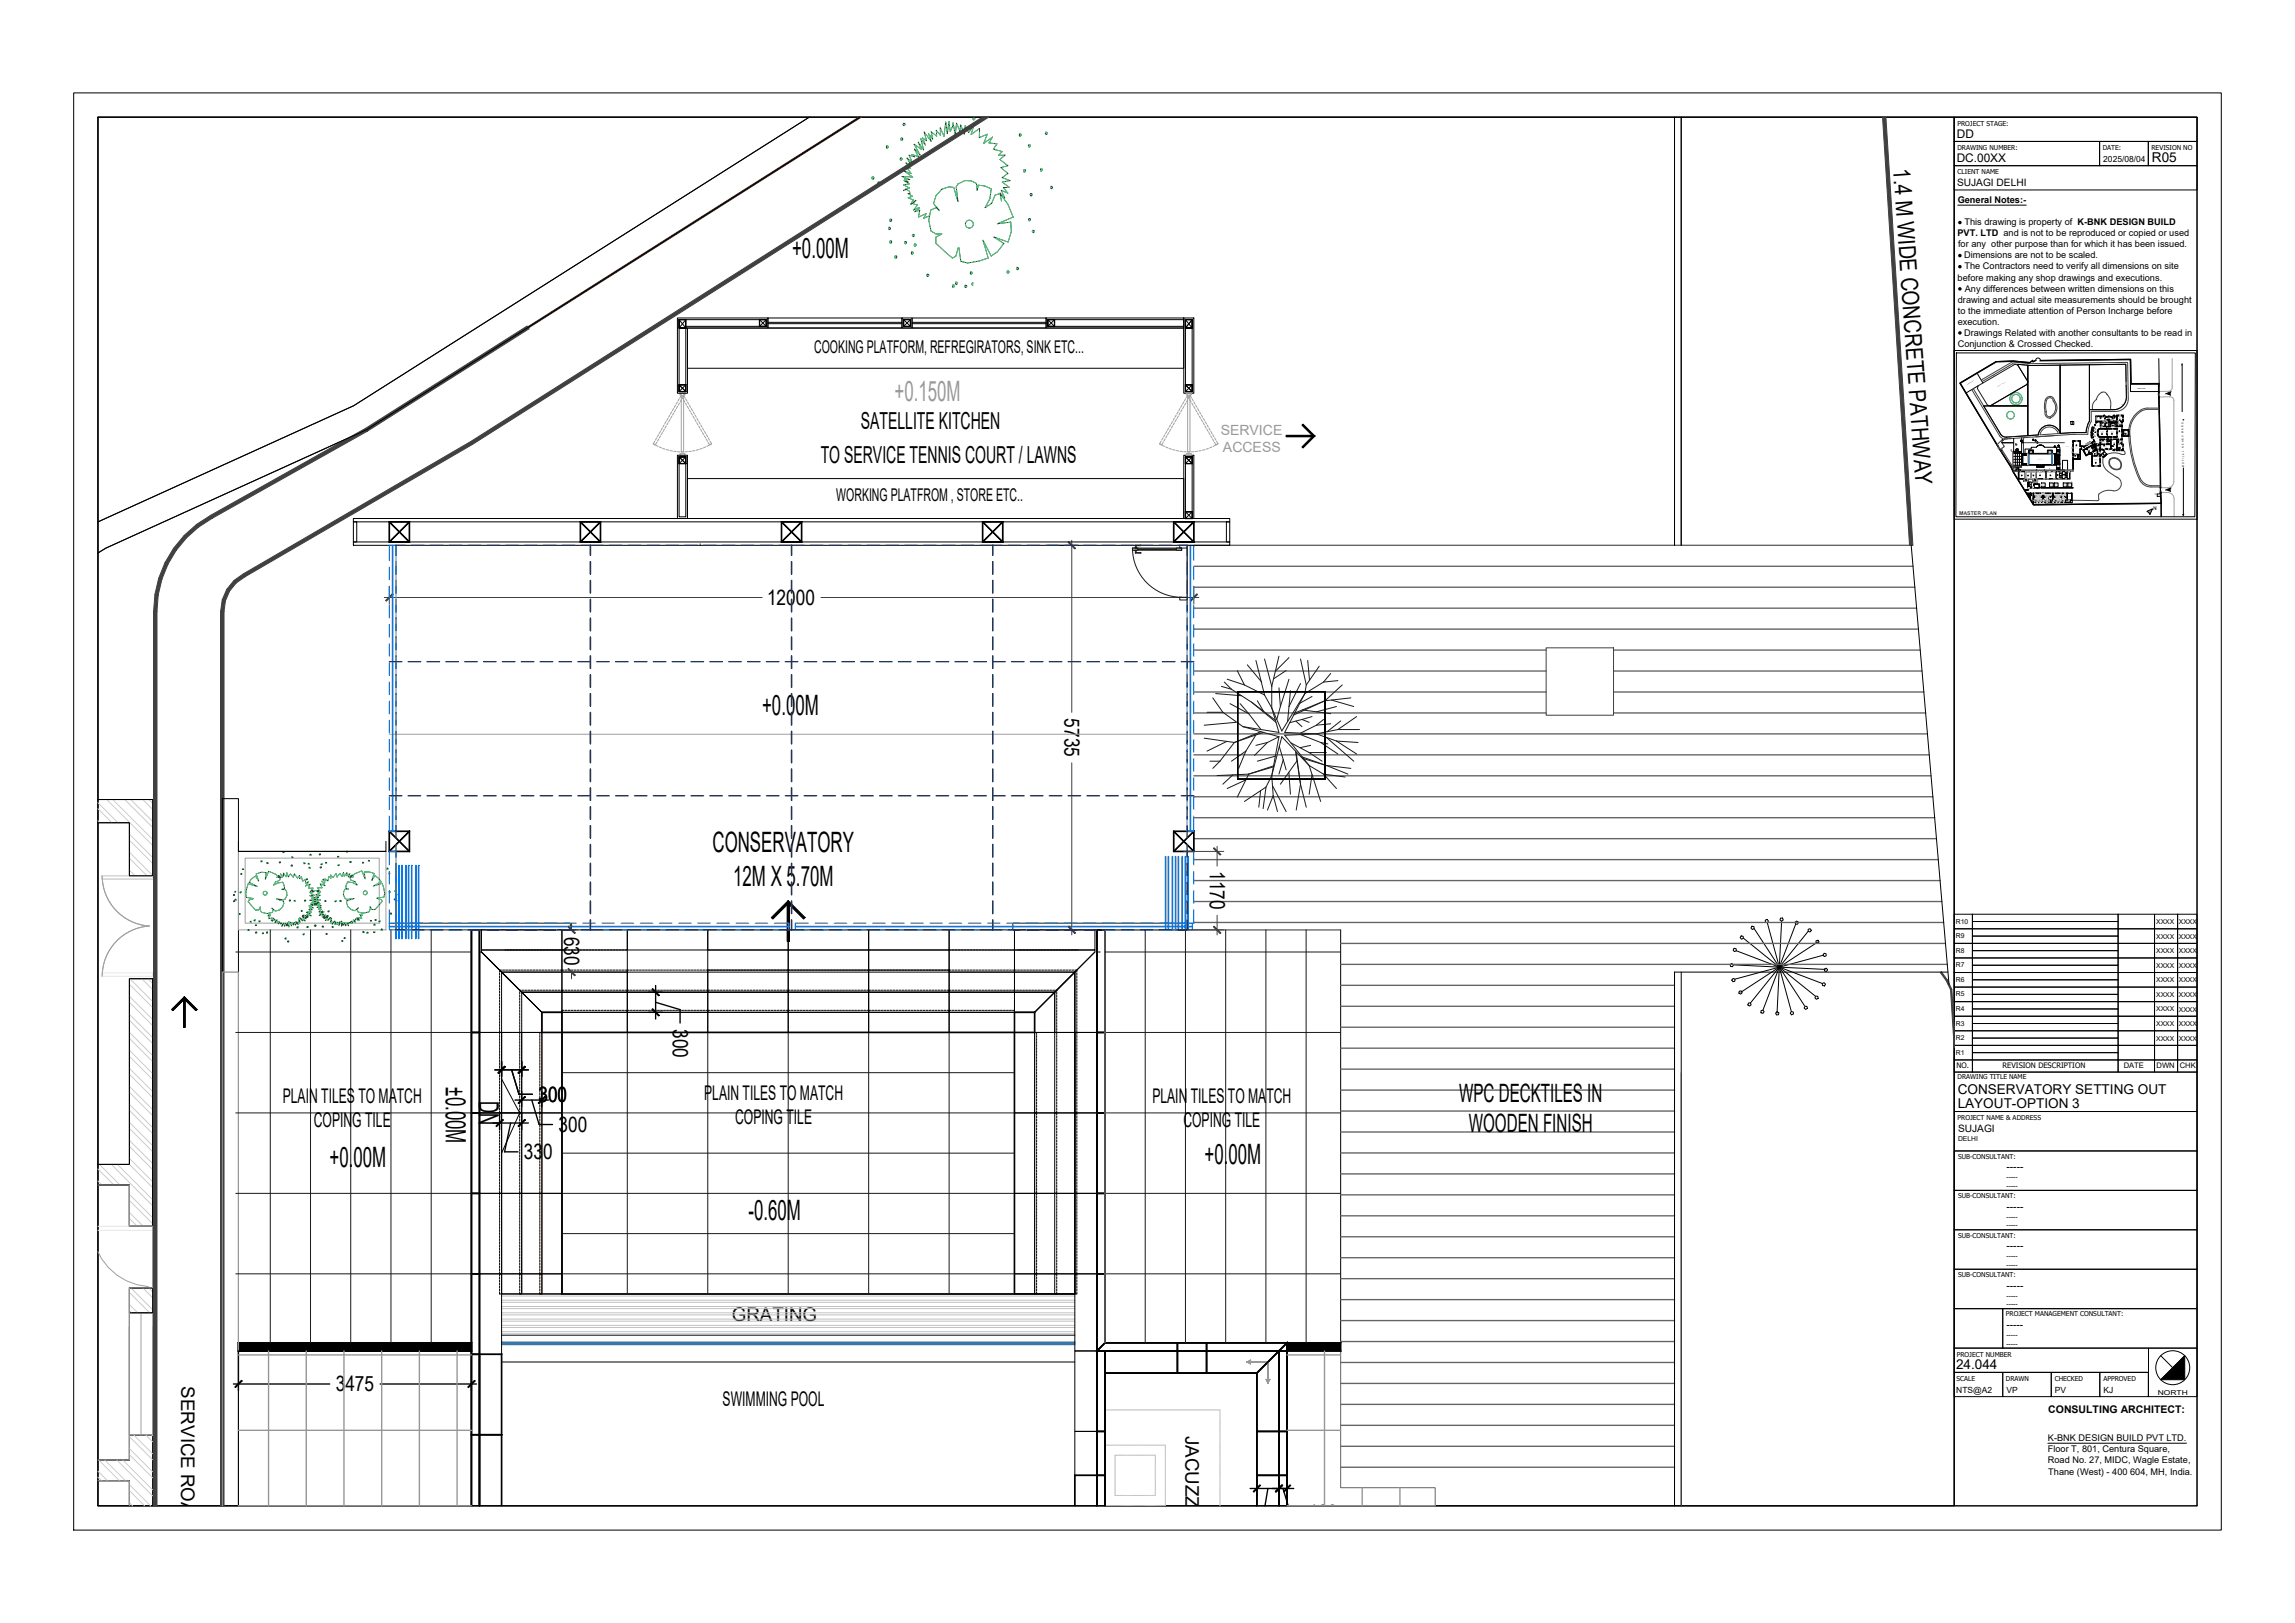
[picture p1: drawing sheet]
<svg xmlns="http://www.w3.org/2000/svg" width="420mm" height="297mm" viewBox="0 0 420 297" stroke-linecap="round" stroke-linejoin="round" font-family="sans-serif">
<defs><g id="words">
<g font-size="5.1">
<text x="145" y="47.3">+0.00M</text>
<text x="139.5" y="130.8">+0.00M</text>
<text x="130.4" y="155.9">CONSERVATORY</text>
<text x="134.2" y="162.1">12M X 5.70M</text>
<text x="81.6" y="199" transform="rotate(90 81.6 199)">±0.00M</text>
<text x="87.7" y="201.5" transform="rotate(90 87.7 201.5)">DN</text>
<text x="60.3" y="213.6">+0.00M</text>
<text x="220.4" y="213">+0.00M</text>
<text x="137" y="223.2">-0.60M</text>
</g>
<text font-size="5.1" fill="#999" x="163.7" y="73.3">+0.150M</text>
<g font-size="4.6">
<text x="267" y="201.6">WPC DECKTILES IN</text>
<text x="268.8" y="207.2">WOODEN FINISH</text>
</g>
<g font-size="4.3">
<text x="346.5" y="30.9" transform="rotate(86 346.5 30.9)">1.4 M WIDE CONCRETE PATHWAY</text>
<text x="157.5" y="78.6">SATELLITE KITCHEN</text>
<text x="150.2" y="84.8">TO SERVICE TENNIS COURT / LAWNS</text>
</g>
<g font-size="3.9">
<text x="140.4" y="110.7">12000</text>
<text x="194.8" y="131.5" transform="rotate(90 194.8 131.5)">5735</text>
<text x="221.4" y="159.4" transform="rotate(90 221.4 159.4)">1170</text>
<text x="103.2" y="171.4" transform="rotate(90 103.2 171.4)">630</text>
<text x="123.1" y="188.3" transform="rotate(90 123.1 188.3)">300</text>
<text x="98.5" y="201.6">300</text>
<text x="102.2" y="207.1">300</text>
<text x="95.9" y="212.1">330</text>
<text x="61.4" y="254.6">3475</text>
<text x="239.5" y="278.2">120</text>
</g>
<g font-size="3.7">
<text x="51.8" y="201.8">PLAIN TILES TO MATCH</text>
<text x="128.9" y="201.3">PLAIN TILES TO MATCH</text>
<text x="210.9" y="201.8">PLAIN TILES TO MATCH</text>
<text x="57.4" y="206.3">COPING TILE</text>
<text x="134.5" y="205.7">COPING TILE</text>
<text x="216.6" y="206.3">COPING TILE</text>
<text x="132.2" y="257.4">SWIMMING POOL</text>
</g>
<g font-size="3.4">
<text x="133.9" y="241.7">GRATING</text>
<text x="33.2" y="253.7" transform="rotate(90 33.2 253.7)">SERVICE ROAD</text>
<text x="217" y="262.7" transform="rotate(90 217 262.7)">JACUZZI</text>
</g>
<g font-size="3.2">
<text x="149" y="64.6">COOKING PLATFORM, REFREGIRATORS, SINK ETC...</text>
<text x="153" y="91.6">WORKING PLATFROM , STORE ETC..</text>
</g>
<g font-size="2.6" fill="#999">
<text x="223.4" y="79.6">SERVICE</text>
<text x="223.8" y="82.7">ACCESS</text>
</g>
<g font-size="2.5">
<text x="393.8" y="29.7">R05</text>
<text x="358.3" y="202.7">LAYOUT-OPTION 3</text>
<text x="358.3" y="200.2">CONSERVATORY SETTING OUT</text>
<text x="358" y="250.5">24.044</text>
</g>
<g font-size="2.2">
<text x="358.1" y="29.7">DC.00XX</text>
<text x="358.1" y="25.2">DD</text>
</g>
<g font-size="1.9">
<text x="358.2" y="34.1">SUJAGI DELHI</text>
<text x="358.3" y="207.1">SUJAGI</text>
<text x="367.2" y="214.2">-----</text>
<text x="367.2" y="221.4">-----</text>
<text x="367.2" y="228.6">-----</text>
<text x="367.2" y="235.8">-----</text>
<text x="367.2" y="243.1">-----</text>
<text x="374.8" y="258.7">CONSULTING ARCHITECT:</text>
</g>
<g font-size="1.7">
<text x="358.3" y="37.2">General Notes:-</text>
<text x="359.5" y="41.2">This drawing is property of K-BNK DESIGN BUILD</text>
<text x="358.2" y="43.2">PVT. LTD and is not to be reproduced or copied or used</text>
<text x="358.3" y="45.3">for any other purpose than for which it has been issued.</text>
<text x="359.4" y="47.3">Dimensions are not to be scaled.</text>
<text x="358.2" y="51.3">before making any shop drawings and executions.</text>
<text x="359.5" y="49.3">The Contractors need to verify all dimensions on site</text>
<text x="359.6" y="53.4">Any differences between written dimensions on this</text>
<text x="358.3" y="59.4">execution.</text>
<text x="358.3" y="55.4">drawing and actual site measurements should be brought</text>
<text x="358.3" y="57.4">to the immediate attention of Person Incharge before</text>
<text x="358.3" y="63.5">Conjunction &amp; Crossed Checked.</text>
<text x="359.4" y="61.4">Drawings Related with another consultants to be read in</text>
<text x="374.8" y="263.7">K-BNK DESIGN BUILD PVT LTD.</text>
<text x="374.8" y="265.8">Floor T, 801, Centura Square,</text>
<text x="374.8" y="267.8">Road No. 27, MIDC, Wagle Estate,</text>
<text x="374.9" y="269.8">Thane (West) - 400 604, MH, India.</text>
</g>
<g font-size="1.6">
<text x="384.9" y="29.7">2025/08/04</text>
<text x="358" y="254.9">NTS@A2</text>
<text x="367.2" y="254.9">VP</text>
<text x="376.1" y="254.9">PV</text>
<text x="384.9" y="254.9">KJ</text>
</g>
<g font-size="1.4">
<text x="358.1" y="195.5">NO.</text>
<text x="366.5" y="195.5">REVISION DESCRIPTION</text>
<text x="388.6" y="195.5">DATE</text>
<text x="394.7" y="195.5">DWN</text>
<text x="398.9" y="195.5">CHK</text>
</g>
<g font-size="1.2">
<text x="358.2" y="23">PROJECT STAGE:</text>
<text x="358.2" y="27.5">DRAWING NUMBER:</text>
<text x="384.8" y="27.4">DATE:</text>
<text x="393.7" y="27.5">REVISION NO</text>
<text x="358.3" y="31.9">CLIENT NAME</text>
<text x="357.9" y="171.7">R9</text>
<text x="357.9" y="169">R10</text>
<text x="394.6" y="171.7">XXXX</text>
<text x="394.6" y="169.1">XXXX</text>
<text x="398.8" y="171.8">XXXX</text>
<text x="398.8" y="169.1">XXXX</text>
<text x="357.9" y="179.7">R6</text>
<text x="357.9" y="177">R7</text>
<text x="357.9" y="174.4">R8</text>
<text x="394.6" y="179.7">XXXX</text>
<text x="394.6" y="177.1">XXXX</text>
<text x="394.6" y="174.4">XXXX</text>
<text x="398.8" y="179.8">XXXX</text>
<text x="398.8" y="177.1">XXXX</text>
<text x="398.8" y="174.4">XXXX</text>
<text x="357.9" y="185">R4</text>
<text x="357.9" y="182.4">R5</text>
<text x="394.6" y="185.1">XXXX</text>
<text x="394.6" y="182.4">XXXX</text>
<text x="398.8" y="185.1">XXXX</text>
<text x="398.8" y="182.4">XXXX</text>
<text x="357.9" y="190.4">R2</text>
<text x="357.9" y="187.7">R3</text>
<text x="394.6" y="190.4">XXXX</text>
<text x="394.6" y="187.7">XXXX</text>
<text x="398.8" y="190.4">XXXX</text>
<text x="398.8" y="187.8">XXXX</text>
<text x="357.9" y="193">R1</text>
<text x="358.2" y="197.5">DRAWING TITLE NAME</text>
<text x="358.2" y="204.9">PROJECT NAME &amp; ADDRESS</text>
<text x="358.3" y="208.8">DELHI</text>
<text x="358.3" y="212">SUB-CONSULTANT:</text>
<text x="367.2" y="215.8">-----</text>
<text x="358.3" y="219.2">SUB-CONSULTANT:</text>
<text x="367.2" y="217.4">-----</text>
<text x="358.3" y="226.5">SUB-CONSULTANT:</text>
<text x="367.2" y="223">-----</text>
<text x="367.2" y="224.6">-----</text>
<text x="358.3" y="233.7">SUB-CONSULTANT:</text>
<text x="367.2" y="230.2">-----</text>
<text x="367.2" y="231.8">-----</text>
<text x="367.2" y="237.5">-----</text>
<text x="367.2" y="239">-----</text>
<text x="367.1" y="240.8">PROJECT MANAGEMENT CONSULTANT:</text>
<text x="367.2" y="244.7">-----</text>
<text x="358.1" y="248.3">PROJECT NUMBER</text>
<text x="367.2" y="246.2">-----</text>
<text x="358" y="252.7">SCALE</text>
<text x="367.1" y="252.7">DRAWN</text>
<text x="376" y="252.7">CHECKED</text>
<text x="384.9" y="252.7">APPROVED</text>
<text x="394.9" y="255.3">NORTH</text>
</g>
<g font-size="1" fill="#e00000">
<text x="358.5" y="94.2">MASTER PLAN</text>
<text x="394" y="93.3">N</text>
</g>
<g font-size=".5">
<text x="399.6" y="79.2" transform="rotate(-91 399.6 79.2)">M A R G</text>
<text x="399.7" y="81.9" transform="rotate(-91 399.7 81.9)">N E H R U</text>
<text x="399.7" y="85.5" transform="rotate(-91 399.7 85.5)">M O T I L A L</text>
</g>
<g font-size=".2">
<text x="391.1" y="71.2">PARKING SHED</text>
<text x="374.1" y="87.9">GYM BLOCK</text>
<text x="374.3" y="92.2">STAFF QUARTERS</text>
</g>
</g></defs>
<!-- layer: I-TTLB -->
<g fill="none" stroke="#000" stroke-width=".18">
<path d="M13.5 17h393v263h-393zM17.9 21.4h384.2v254.2h-384.2zM17.9 21.4h339.7v254.2h-339.7zM357.6 21.4h44.5v4.5h-44.5zM357.6 30.3h44.5v4.5h-44.5zM357.6 21.4h44.5v254.2h-44.5zM357.6 25.9h26.6v4.4h-26.6zM358.3 37.5h12.5M384.2 25.9h9v4.4h-9zM393.2 25.9h8.9v4.4h-8.9zM357.6 64.1h44.5v30.9h-44.5zM357.6 178h3.4v2.6h-3.4z"/>
<path d="M357.6 175.3h3.4v2.7h-3.4zM357.6 172.6h3.4v2.7h-3.4zM357.6 170h3.4v2.6h-3.4zM357.6 167.3h3.4v2.7h-3.4zM361 179.3h26.6v1.3h-26.6zM361 178h26.6v1.3h-26.6zM361 176.6h26.6v1.4h-26.6zM361 175.3h26.6v1.3h-26.6zM361 174h26.6v1.3h-26.6zM361 172.6h26.6v1.4h-26.6zM361 171.3h26.6v1.3h-26.6zM361 170h26.6v1.3h-26.6z"/>
<path d="M361 168.6h26.6v1.4h-26.6zM361 167.3h26.6v1.3h-26.6zM387.6 178h6.7v2.6h-6.7zM387.6 175.3h6.7v2.7h-6.7zM387.6 172.6h6.7v2.7h-6.7zM387.6 170h6.7v2.6h-6.7zM387.6 167.3h6.7v2.7h-6.7zM394.3 178h4.2v2.6h-4.2zM394.3 175.3h4.2v2.7h-4.2zM394.3 172.6h4.2v2.7h-4.2zM394.3 170h4.2v2.6h-4.2zM394.3 167.3h4.2v2.7h-4.2z"/>
<path d="M398.5 178h3.6v2.6h-3.6zM398.5 175.3h3.6v2.7h-3.6zM398.5 172.6h3.6v2.7h-3.6zM398.5 170h3.6v2.6h-3.6zM398.5 167.3h3.6v2.7h-3.6zM357.6 194h3.4v2.2h-3.4zM357.6 191.3h3.4v2.7h-3.4zM357.6 188.6h3.4v2.7h-3.4zM357.6 186h3.4v2.6h-3.4zM357.6 183.3h3.4v2.7h-3.4zM357.6 180.6h3.4v2.7h-3.4zM357.7 196.2h44.4v7.2h-44.4z"/>
<path d="M361 194h26.6v2.2h-26.6zM361 192.6h26.6v1.4h-26.6zM361 191.3h26.6v1.3h-26.6zM361 190h26.6v1.3h-26.6zM361 188.6h26.6v1.4h-26.6zM361 187.3h26.6v1.3h-26.6zM361 186h26.6v1.3h-26.6zM361 184.6h26.6v1.4h-26.6zM361 183.3h26.6v1.3h-26.6zM361 182h26.6v1.3h-26.6zM361 180.6h26.6v1.4h-26.6zM387.6 194h6.7v2.2h-6.7z"/>
<path d="M387.6 191.3h6.7v2.7h-6.7zM387.6 188.6h6.7v2.7h-6.7zM387.6 186h6.7v2.6h-6.7zM387.6 183.3h6.7v2.7h-6.7zM387.6 180.6h6.7v2.7h-6.7zM394.3 194h4.2v2.2h-4.2zM394.3 191.3h4.2v2.7h-4.2zM394.3 188.6h4.2v2.7h-4.2zM394.3 186h4.2v2.6h-4.2zM394.3 183.3h4.2v2.7h-4.2zM394.3 180.6h4.2v2.7h-4.2zM398.5 194h3.6v2.2h-3.6z"/>
<path d="M398.5 191.3h3.6v2.7h-3.6zM398.5 188.6h3.6v2.7h-3.6zM398.5 186h3.6v2.6h-3.6zM398.5 183.3h3.6v2.7h-3.6zM398.5 180.6h3.6v2.7h-3.6zM357.6 210.6h44.5v7.2h-44.5zM357.6 217.8h44.5v7.2h-44.5zM357.7 203.4h44.4v7.2h-44.4zM357.6 239.5h8.9v7.2h-8.9zM357.6 225h44.5v7.3h-44.5zM357.6 232.3h44.5v7.2h-44.5zM366.5 239.5h35.6v7.2h-35.6z"/>
<path d="M357.6 251.1h8.9v4.5h-8.9zM357.6 246.7h35.6v4.4h-35.6zM366.5 251.1h8.9v4.5h-8.9zM375.4 251.1h8.9v4.5h-8.9zM384.3 251.1h8.9v4.5h-8.9zM393.2 246.7h8.9v8.9h-8.9zM395.4 248.1l2.2 2.2M399.8 248.1v4.4h-4.4zM399.8 248.1l-4.4 4.4M374.8 264.1h25.3"/>
<circle cx="397.6" cy="250.3" r="3.1"/>
</g>
<g fill="#000">
<circle cx="358.7" cy="46.8" r=".32"/>
<circle cx="358.7" cy="52.9" r=".32"/>
<circle cx="358.7" cy="40.7" r=".32"/>
<circle cx="358.7" cy="48.8" r=".32"/>
<circle cx="358.7" cy="60.9" r=".32"/>
</g>
<path d="M399.8 248.1v4.4h-4.4z" fill="#000"/>
<!-- layer: 20S_FLOORING1 -->
<path d="M202.2 170.2h43.1v75.5h-43.1zM202.2 275.6v-24.3h27.8v24.3" fill="none" stroke="#000" stroke-width=".18"/>
<!-- layer: 20S_STAIRCASE -->
<path d="M235.5 275.6v-28.4h9.8v25h17.3v3.4" fill="none" stroke="#636466" stroke-width=".18"/>
<!-- layer: K-SURFACE TILE -->
<path d="M102.8 196.3h82.9M114.8 188.9v47.9M129.5 188.9v47.9M144.2 188.9v47.9M159 188.9v47.9M173.7 188.9v47.9M102.8 203.7h82.9M102.8 211h82.9M102.8 218.4h82.9M102.8 225.7h82.9M102.8 233.1h82.9" fill="none" stroke="#1a1a1a" stroke-width=".18"/>
<!-- layer: WALL -->
<path d="M148.1 21.4l-83.4 52.9-46.8 21.2M157.4 21.4l-90.3 57.2-47.8 21.7-1.4 .9M17.9 146.3h10v14h-4.2v-9.7h-5.8h5.8v9.7h4.2M23.7 179.1v34h-5.8h5.8v-34h4.2v45.3h-4.2v-7.5h-5.8h5.8v7.5h4.2v-45.3zM23.7 235.7h4.2v4.5h-4.2zM23.7 235.7h4.2M23.7 242.8v24.4h-5.8M23.7 240.2h4.2M27.9 242.8v32.8M17.9 271h5.8v4.6M23.7 262.6h4.2" fill="none" stroke="#000" stroke-width=".18"/>
<!-- layer: road -->
<g fill="none" stroke="#c2c2c2" stroke-width=".18">
<path d="M202.2 258h.1M202.3 258h.2M202.5 258h.1M202.7 258h.1M202.9 258h.1M203 258h.2M203.2 258h.1M203.4 258h.1M203.6 258h.1M203.7 258h.2M203.9 258h.1M204.1 258h.1"/>
<path d="M204.3 258h.1M204.4 258h.2M204.6 258h.1M204.8 258h.1M205 258h.1M205.1 258h.2M205.3 258h.1M205.5 258h.1M205.7 258h.1M205.8 258h.2M206 258h.1M206.2 258h.1"/>
<path d="M206.4 258h.1M206.5 258h.2M206.7 258h.1M206.9 258h.1M207.1 258h.1M207.2 258h.2M207.4 258h.1M207.6 258h.1M207.8 258h.1M208 258h.1M208.1 258h.1M208.3 258h.1"/>
<path d="M208.5 258h.1M208.7 258h.1M208.8 258h.1M209 258h.1M209.2 258h.1M209.4 258h.1M209.5 258h.1M209.7 258h.1M209.9 258h.1M210.1 258h.1M210.2 258h.1M210.4 258h.1"/>
<path d="M210.6 258h.1M210.8 258h.1M210.9 258h.1M211.1 258h.1M211.3 258h.1M211.5 258h.1M211.6 258h.1M211.8 258h.1M212 258h.1M212.2 258h.1M212.3 258h.2M212.5 258h.1"/>
<path d="M212.7 258h.1M212.9 258h.1M213 258h.2M213.2 258h.1M213.4 258h.1M213.6 258h.1M213.7 258h.2M213.9 258h.1M214.1 258h.1M214.3 258h.1M214.4 258h.2M214.6 258h.1"/>
<path d="M214.8 258h.1M215 258h.1M215.1 258h.2M215.3 258h.1M215.5 258h.1M215.7 258h.1M215.8 258h.2M216 258h.1M216.2 258h.1M216.4 258h.1M216.5 258h.2M216.7 258h.1"/>
<path d="M216.9 258h.1M217.1 258h.1M217.2 258h.2M217.4 258h.1M217.6 258h.1M217.8 258h.1M217.9 258h.2M218.1 258h.1M218.3 258h.1M218.5 258h.1M218.6 258h.2M218.8 258h.1"/>
<path d="M219 258h.1M219.2 258h.1M219.3 258h.2M219.5 258h.1M219.7 258h.1M219.9 258h.1M220 258h.2M220.2 258h.1M220.4 258h.1M220.6 258h.1M220.7 258h.2M220.9 258h.1"/>
<path d="M221.1 258h.1M221.3 258h.1M221.4 258h.2M221.6 258h.1M221.8 258h.1M222 258h.1M222.2 258h.1M222.3 258h.1M222.5 258h.1M222.7 258h.1M222.9 258h.1M223 258h.1"/>
<path d="M223.2 258l.1 .1M223.3 258.2v.1M223.3 258.3v.2M223.3 258.5v.1M223.3 258.7v.1M223.3 258.9v.1M223.3 259v.2M223.3 259.2v.1M223.3 259.4v.1M223.3 259.6v.1M223.3 259.7v.2M223.3 259.9v.1"/>
<path d="M202.2 264.7v.1M202.2 264.8v.1M202.2 265v.1M202.2 265.2v.1M202.2 265.4v.1M202.2 265.5v.2M202.2 265.7v.1M202.2 265.9v.1M202.2 266.1v.1M202.2 266.2v.2M202.2 266.4v.1M202.2 266.6v.1"/>
<path d="M202.2 266.8v.1M202.2 266.9v.2M202.2 267.1v.1M202.2 267.3v.1M202.2 267.5v.1M202.2 267.6v.2M202.2 267.8v.1M202.2 268v.1M202.2 268.2v.1M202.2 268.3v.2M202.2 268.5v.1M202.2 268.7v.1"/>
<path d="M202.2 268.9v.1M202.2 269v.2M202.2 269.2v.1M202.2 269.4v.1M202.2 269.6v.1M202.2 269.7v.2M202.2 269.9v.1M202.2 270.1v.1M202.2 270.3v.1M202.2 270.4v.2M202.2 270.6v.1M202.2 270.8v.1"/>
<path d="M202.2 271v.1M202.2 271.1v.2M202.2 271.3v.1M202.2 271.5v.1M202.2 271.7v.1M202.2 271.8v.2M202.2 272v.1M202.2 272.2v.1M202.2 272.4v.1M202.2 272.5v.2M202.2 272.7v.1M202.2 272.9v.1"/>
<path d="M202.2 273.1v.1M202.2 273.2v.2M202.2 273.4v.1M202.2 273.6v.1M202.2 273.8v.1M202.2 273.9v.2M202.2 274.1v.1M202.2 274.3v.1M202.2 274.5v.1M202.2 274.7v.1M202.2 274.8v.1M202.2 275v.1"/>
<path d="M202.2 275.2v.1M202.2 275.4v.1h.2M202.4 264.5h-.2v.1M202.4 264.5h.1M202.4 275.5h.1M202.6 264.5h.1M202.6 275.5h.1M202.8 264.5h.1M202.8 275.5h.1M203 264.5h.1M203 275.5h.1M203.1 264.5h.1"/>
<path d="M203.1 275.5h.1M203.3 264.5h.1M203.3 275.5h.1M203.5 264.5h.1M203.5 275.5h.1M203.7 264.5h.1M203.7 275.5h.1M203.8 264.5h.1M203.8 275.5h.1M204 264.5h.1M204 275.5h.1M204.1 266.5v.1"/>
<path d="M204.1 266.7v.1M204.1 266.8v.2M204.1 267v.1M204.1 267.2v.1M204.1 267.4v.1M204.1 267.6v.1M204.1 267.7v.1M204.1 267.9v.1M204.1 268.1v.1M204.1 268.3v.1M204.1 268.4v.1M204.1 268.6v.1"/>
<path d="M204.1 268.8v.1M204.1 269v.1M204.1 269.1v.1M204.1 269.3v.1M204.1 269.5v.1M204.1 269.7v.1M204.1 269.8v.1M204.1 270v.1M204.1 270.2v.1M204.1 270.4v.1M204.1 270.5v.1M204.1 270.7v.1"/>
<path d="M204.1 270.9v.1M204.1 271.1v.1M204.1 271.2v.1M204.1 271.4v.1M204.1 271.6v.1M204.1 271.8v.1M204.1 271.9v.1M204.1 272.1v.1M204.1 272.3v.1M204.1 272.5v.1M204.1 272.6v.2M204.1 272.8v.1"/>
<path d="M204.1 273v.1M204.1 273.2v.1M204.1 273.3v.2M204.1 273.5v.2h.1M204.2 264.5h.1M204.2 275.5h.1M204.2 266.3h-.1v.1M204.3 266.3h.1M204.3 273.7h.1M204.4 264.5h.1M204.4 275.5h.1M204.4 266.3h.2"/>
<path d="M204.4 273.7h.2M204.5 264.5h.1M204.5 275.5h.1M204.6 266.3h.1M204.6 273.7h.1M204.7 264.5h.1M204.7 275.5h.1M204.8 266.3h.1M204.8 273.7h.1M204.9 264.5h.1M204.9 275.5h.1M205 266.3h.1"/>
<path d="M205 273.7h.1M205.1 264.5h.1M205.1 275.5h.1M205.1 266.3h.2M205.1 273.7h.2M205.2 264.5h.1M205.2 275.5h.1M205.3 266.3h.1M205.3 273.7h.1M205.4 264.5h.1M205.4 275.5h.1M205.5 266.3h.1"/>
<path d="M205.5 273.7h.1M205.6 264.5h.1M205.6 275.5h.1M205.7 266.3h.1M205.7 273.7h.1M205.8 264.5h.1M205.8 275.5h.1M205.8 266.3h.2M205.8 273.7h.2M205.9 264.5h.1M205.9 275.5h.1M206 266.3h.1"/>
<path d="M206 273.7h.1M206.1 264.5h.1M206.1 275.5h.1M206.2 266.3h.1M206.2 273.7h.1M206.3 264.5h.1M206.3 275.5h.1M206.4 266.3h.1M206.4 273.7h.1M206.5 264.5h.1M206.5 275.5h.1M206.5 266.3h.2"/>
<path d="M206.5 273.7h.2M206.6 264.5h.1M206.6 275.5h.1M206.7 266.3h.1M206.7 273.7h.1M206.8 264.5h.1M206.8 275.5h.1M206.9 266.3h.1M206.9 273.7h.1M207 264.5h.1M207 275.5h.1M207.1 266.3h.1"/>
<path d="M207.1 273.7h.1M207.2 264.5h.1M207.2 275.5h.1M207.2 266.3h.2M207.2 273.7h.2M207.3 264.5h.2M207.3 275.5h.2M207.4 266.3h.1M207.4 273.7h.1M207.5 264.5h.1M207.5 275.5h.1M207.6 266.3h.1"/>
<path d="M207.6 273.7h.1M207.7 264.5h.1M207.7 275.5h.1M207.8 266.3h.1M207.8 273.7h.1M207.9 264.5h.1M207.9 275.5h.1M207.9 266.3h.2M207.9 273.7h.2M208 264.5h.2M208 275.5h.2M208.1 266.3h.1"/>
<path d="M208.1 273.7h.1M208.2 264.5h.1M208.2 275.5h.1M208.3 266.3h.1M208.3 273.7h.1M208.4 264.5h.1M208.4 275.5h.1M208.5 266.3h.1M208.5 273.7h.1M208.6 264.5h.1M208.6 275.5h.1M208.6 266.3h.2"/>
<path d="M208.6 273.7h.2M208.7 264.5h.2M208.7 275.5h.2M208.8 266.3h.1M208.8 273.7h.1M208.9 264.5h.1M208.9 275.5h.1M209 266.3h.1M209 273.7h.1M209.1 264.5h.1M209.1 275.5h.1M209.2 266.3h.1"/>
<path d="M209.2 273.7h.1M209.3 264.5h.1M209.3 275.5h.1M209.3 266.3h.2M209.3 273.7h.2M209.4 264.5h.2M209.4 275.5h.2M209.5 266.3h.1M209.5 273.7h.1M209.6 264.5h.1M209.6 275.5h.1M209.7 266.3h.1"/>
<path d="M209.7 273.7h.1M209.8 264.5h.1M209.8 275.5h.1M209.9 266.3h.1M209.9 273.7h.1M210 264.5h.1M210 275.5h.1M210.1 266.3h.1M210.1 273.7h.1M210.1 264.5h.2M210.1 275.5h.2M210.2 266.3h.1"/>
<path d="M210.2 273.7h.1M210.3 264.5h.1M210.3 275.5h.1M210.4 266.3h.1M210.4 273.7h.1M210.5 264.5h.1M210.5 275.5h.1M210.6 266.3h.1M210.6 273.7h.1M210.7 264.5h.1M210.7 275.5h.1M210.8 266.3h.1"/>
<path d="M210.8 273.7h.1M210.8 264.5h.2M210.8 275.5h.2M210.9 266.3h.1M210.9 273.7h.1M211 264.5h.1M211 275.5h.1M211.1 266.3h.1M211.1 273.7h.1M211.2 264.5h.1M211.2 275.5h.1M211.3 266.3h.1v.1"/>
<path d="M211.4 264.5h.1M211.4 275.5h.1M211.4 266.5v.1M211.4 266.7v.1M211.4 266.8v.2M211.4 267v.1M211.4 267.2v.1M211.4 267.4v.1M211.4 267.6v.1M211.4 267.7v.1M211.4 267.9v.1M211.4 268.1v.1"/>
<path d="M211.4 268.3v.1M211.4 268.4v.1M211.4 268.6v.1M211.4 268.8v.1M211.4 269v.1M211.4 269.1v.1M211.4 269.3v.1M211.4 269.5v.1M211.4 269.7v.1M211.4 269.8v.1M211.4 270v.1M211.4 270.2v.1"/>
<path d="M211.4 270.4v.1M211.4 270.5v.1M211.4 270.7v.1M211.4 270.9v.1M211.4 271.1v.1M211.4 271.2v.1M211.4 271.4v.1M211.4 271.6v.1M211.4 271.8v.1M211.4 271.9v.1M211.4 272.1v.1M211.4 272.3v.1"/>
<path d="M211.4 272.5v.1M211.4 272.6v.2M211.4 272.8v.1M211.4 273v.1M211.4 273.2v.1M211.4 273.3v.2M211.4 273.5v.2h-.1M211.5 264.5h.2M211.5 275.5h.2M211.7 264.5h.1M211.7 275.5h.1M211.9 264.5h.1"/>
<path d="M211.9 275.5h.1M212.1 264.5h.1M212.1 275.5h.1M212.2 264.5h.2M212.2 275.5h.2M212.4 264.5h.1M212.4 275.5h.1M212.6 264.5h.1M212.6 275.5h.1M212.8 264.5h.1M212.8 275.5h.1M212.9 264.5h.2"/>
<path d="M212.9 275.5h.2M213.1 264.5h.2v.1M213.3 264.7v.1M213.3 264.8v.1M213.3 265v.1M213.3 265.2v.1M213.3 265.4v.1M213.3 265.5v.2M213.3 265.7v.1M213.3 265.9v.1M213.3 266.1v.1M213.3 266.2v.2"/>
<path d="M213.3 266.4v.1M213.3 266.6v.1M213.3 266.8v.1M213.3 266.9v.2M213.3 267.1v.1M213.3 267.3v.1M213.3 267.5v.1M213.3 267.6v.2M213.3 267.8v.1M213.3 268v.1M213.3 268.2v.1M213.3 268.3v.2"/>
<path d="M213.3 268.5v.1M213.3 268.7v.1M213.3 268.9v.1M213.3 269v.2M213.3 269.2v.1M213.3 269.4v.1M213.3 269.6v.1M213.3 269.7v.2M213.3 269.9v.1M213.3 270.1v.1M213.3 270.3v.1M213.3 270.4v.2"/>
<path d="M213.3 270.6v.1M213.3 270.8v.1M213.3 271v.1M213.3 271.1v.2M213.3 271.3v.1M213.3 271.5v.1M213.3 271.7v.1M213.3 271.8v.2M213.3 272v.1M213.3 272.2v.1M213.3 272.4v.1M213.3 272.5v.2"/>
<path d="M213.3 272.7v.1M213.3 272.9v.1M213.3 273.1v.1M213.3 273.2v.2M213.3 273.4v.1M213.3 273.6v.1M213.3 273.8v.1M213.3 273.9v.2M213.3 274.1v.1M213.3 274.3v.1M213.3 274.5v.1M213.3 274.7v.1"/>
<path d="M213.3 274.8v.1M213.3 275v.1M213.3 275.2v.1M213.3 275.4v.1h-.2M223.3 260.1v.1M223.3 260.3v.1M223.3 260.5v.1M223.3 260.6v.1M223.3 260.8v.1M223.3 261v.1M223.3 261.2v.1M223.3 261.3v.1"/>
<path d="M223.3 261.5v.1M223.3 261.7v.1M223.3 261.9v.1M223.3 262v.1M223.3 262.2v.1M223.3 262.4v.1M223.3 262.6v.1M223.3 262.7v.1M223.3 262.9v.1M223.3 263.1v.1M223.3 263.3v.1M223.3 263.4v.1"/>
<path d="M223.3 263.6v.1M223.3 263.8v.1M223.3 264v.1M223.3 264.1v.1M223.3 264.3v.1M223.3 264.5v.1M223.3 264.7v.1M223.3 264.8v.1M223.3 265v.1M223.3 265.2v.1M223.3 265.4v.1M223.3 265.5v.2"/>
<path d="M223.3 265.7v.1M223.3 265.9v.1M223.3 266.1v.1M223.3 266.2v.2M223.3 266.4v.1M223.3 266.6v.1M223.3 266.8v.1M223.3 266.9v.2M223.3 267.1v.1M223.3 267.3v.1M223.3 267.5v.1M223.3 267.6v.2"/>
<path d="M223.3 267.8v.1M223.3 268v.1M223.3 268.2v.1M223.3 268.3v.2M223.3 268.5v.1M223.3 268.7v.1M223.3 268.9v.1M223.3 269v.2M223.3 269.2v.1M223.3 269.4v.1M223.3 269.6v.1M223.3 269.7v.2"/>
<path d="M223.3 269.9v.1M223.3 270.1v.1M223.3 270.3v.1M223.3 270.4v.2M223.3 270.6v.1M223.3 270.8v.1M223.3 271v.1M223.3 271.1v.2M223.3 271.3v.1M223.3 271.5v.1M223.3 271.7v.1M223.3 271.8v.2"/>
<path d="M223.3 272v.1M223.3 272.2v.1M223.3 272.4v.1M223.3 272.5v.2M223.3 272.7v.1M223.3 272.9v.1M223.3 273.1v.1M223.3 273.2v.2M223.3 273.4v.1M223.3 273.6v.1M223.3 273.8v.1M223.3 273.9v.2"/>
<path d="M223.3 274.1v.1M223.3 274.3v.1M223.3 274.5v.1M223.3 274.7v.1M223.3 274.8v.1M223.3 275v.1M223.3 275.2v.1M223.3 275.4v.1M223.3 275.5v.1"/>
</g>
<!-- layer: door -->
<path d="M18.7 160.3a9.2 9.2 0 0 0 8.6 9.2 9.2 9.2 0 0 0-8.6 9.2M18.7 160.3h9.2v.6h-9.2zM17.9 229a10.9 10.9 0 0 0 9.3 6.4" fill="none" stroke="#a0a0a0" stroke-width=".18"/>
<path d="M18.7 178h9.2v.7h-9.2zM18.7 160.3h9.2v.6h-9.2zM17.9 224.4h10v.7h-10" fill="none" stroke="#e6e6e6" stroke-width=".18"/>
<!-- layer: HATCH -->
<g fill="none" stroke="#ccc" stroke-width=".18">
<path d="M17.9 146.9l3.7 3.7M17.9 150.2l.4 .4M17.9 148l2.6 2.6M19.5 146.3l8.4 8.4M20.6 146.3l7.3 7.3M22.8 146.3l5.1 5.1M23.7 152.6l4.2 4.3M23.7 155.9l4.2 4.3M23.7 159.2l1 1.1M23.7 153.7l4.2 4.3M23.7 157l3.2 3.3M23.9 146.3l4 4"/>
<path d="M26.1 146.3l1.8 1.8M27.2 146.3l.7 .7M23.8 179.1l4.1 4.2M26 179.1l1.9 2M27.1 179.1l.8 .9M23.7 182.3l4.2 4.3M23.7 185.6l4.2 4.3M23.7 188.9l4.2 4.3M23.7 192.2l4.2 4.2M23.7 195.5l4.2 4.2M23.7 198.8l4.2 4.2M23.7 180.1l4.2 4.3"/>
<path d="M23.7 183.4l4.2 4.3M23.7 186.7l4.2 4.3M23.7 190l4.2 4.3M23.7 193.3l4.2 4.2M23.7 196.6l4.2 4.2M23.7 199.9l4.2 4.2M17.9 216.1l.8 .8M17.9 213.9l3 3M18.2 213.1l3.8 3.8M20.4 213.1l7.5 7.5M21.5 213.1l6.4 6.4M23.7 202.1l4.2 4.2"/>
<path d="M23.7 205.4l4.2 4.2M23.7 208.7l4.2 4.2M23.7 212l4.2 4.2M23.7 218.6l4.2 4.2M23.7 203.2l4.2 4.2M23.7 206.5l4.2 4.2M23.7 209.8l4.2 4.2M23.7 213.1l4.2 4.2M23.7 219.7l4.2 4.2M23.7 221.9l2.5 2.5M23.7 223l1.4 1.4M23.7 238.7l1.5 1.5"/>
<path d="M23.7 236.5l3.7 3.7M23.7 239.8l.4 .4M23.9 235.7l4 4M26.1 235.7l1.8 1.8M27.2 235.7l.7 .7M17.9 269.2l1.8 1.8M17.9 270.3l.7 .7M18.1 267.2l3.8 3.8M19.2 267.2l3.8 3.8M21.4 267.2l6.5 6.5M22.5 267.2l5.4 5.4M23.7 265.1l4.2 4.2"/>
<path d="M23.7 271.7l3.9 3.9M23.7 275l.6 .6M23.7 262.9l4.2 4.2M23.7 266.2l4.2 4.2M23.7 272.8l2.8 2.8M24.5 262.6l3.4 3.4M26.7 262.6l1.2 1.2M27.8 262.6l.1 .1"/>
</g>
<!-- layer: fur - 2 -->
<path d="M17.9 216.9h5.8v7.5h4.2v11.3h-4.2v31.5h-5.8M23.7 235.7h4.2" fill="none" stroke="#000" stroke-width=".18"/>
<!-- layer: WIN -->
<path d="M17.9 216.9h5.8v7.5h4.2v11.3h-4.2v31.5h-5.8M23.7 240.2v22.4M25.8 240.2v22.4M27.9 240.2v22.4M17.9 271h5.8v4.6" fill="none" stroke="#a0a0a0" stroke-width=".18"/>
<!-- layer: 20S_STAIRCASE -->
<path d="M91.8 249.2h104.9M91.8 244.3h104.9M202.2 251.3h27.8v24.3" fill="none" stroke="#000" stroke-width=".18"/>
<!-- layer: 20S_WALL 01 -->
<path d="M40.7 146.1v129.5" fill="none" stroke="#000" stroke-width=".18"/>
<path d="M40.7 275.6v-97.7h2.9v97.7" fill="none" stroke="#a0a0a0" stroke-width=".18"/>
<!-- layer: landscape -->
<g fill="none" stroke="#00ad00" stroke-width=".18">
<path d="M159.6 32.3l.1 .1M159.7 32.4l.2 .1-.1 .3h-.2v-.4M160.7 33.3l.1 .1M160.8 33.3l.2 .1-.2 .3h-.1v-.3M162.3 26.7v.1M162.3 26.7l.3 .1-.2 .3h-.1l-.1-.3M164.8 28.9v.1M164.9 28.9l.2 .2-.2 .2h-.1v-.3M164.9 25.2l.1 .1M165 25.3l.2 .1-.2 .3h-.1v-.4M165.3 22.6l.1 .1M165.4 22.6l.2 .1-.1 .3h-.2v-.4"/>
<path d="M178.1 21.5l.1 .1M178.2 21.5l.2 .2-.2 .2h-.1v-.3M183.3 36.8l-.3-1.5 .9 .9-.7-1.4 1.2 .6-.8-1.1h1.1l-1.3-1 1.4-.2-1.4-.6 1-.8-1.2-1 1.2-.4-1.4-1.1 .9-.8h-1.2l.7-.7-1.6-.4 .6-1-1.4-.2 .6-1-1.6 1.1 .7-1.6-1.5 .6 .1-1.7-1.6 1.1 .5-1.7-.9 1.4-.7-1.3-.1 1.6-.7-1.7-.1 1-.7-1.3-.2 2-.4-2.1-.1 .7-.4 .9-.2-1.9-.3 2.3-.3-2.2-.3 2.6-.7-1.5v1.4l-.8-1 .1 1.1-1-.8 .3 1.3-.8-.9 .5 1.4-1.3-1.7 .5 1.5-.7-.5 .4 1.3-.8-1.1 .5 2-.9-1.4 .5 1.3-1.3-.9 1.1 2-1-1.1 .7 1.4-1.3-.4 .6 .4-1-.3 .6 1.5-1-1 .7 1.3-.9-.4 .8 1-.8-.2 1 1.2-1.3-.5 1.5 1.1-1.9-.1 1.4 .6-1-.2 .8 .7-.8-.3 .9 .5-1 .2 1 .6-1.1 .5 .5-.3 .7 .4v.4h-.3l.8 .5-.8 .3 .9 .4-.4 .8 .9-.7-.6 .5 .9 .3-.7 .9 1-.4v.1l-.8 .6 .9-.2-.2 1.2 1.4-.6-.4 .8 1-.4M186.6 24.5v.1M186.7 24.5l.2 .2-.2 .2h-.1v-.3M187.4 31.1v.1M187.5 31.1l.2 .1-.2 .3h-.1v-.4M188.3 26.4v.1M188.3 40v.1M188.3 26.5l.3 .1-.2 .3h-.1l-.1-.4M188.4 40l.2 .1-.2 .3h-.1v-.3M188.6 35.4v.1"/>
<path d="M188.7 35.4l.2 .2-.2 .2h-.1v-.3M190.5 30.9v.1M190.5 30.9l.3 .1-.2 .3h-.1v-.3M191.4 24.2v.1M191.4 24.2l.3 .1-.2 .3h-.1l-.1-.3M192.3 34.1l.1 .1M192.4 34.1l.2 .1-.1 .3h-.2v-.3M162.7 41.6v.1M162.7 41.6l.3 .1-.2 .3h-.1l-.1-.3M162.9 44.1v.1M162.9 40.1v.1M163 44.1l.2 .1-.2 .3h-.1v-.3"/>
<path d="M163 40.1l.2 .2-.2 .2h-.1v-.3M163.8 46.8l.1 .1M163.9 46.8l.2 .2-.1 .3-.2-.1v-.3M165.6 44.2l.1 .1M165.7 44.2l.2 .1-.2 .3h-.1v-.3M166.8 46.1l.1 .1M166.9 46.1l.2 .1-.1 .3h-.2v-.4M167 42.9l.1 .1M167.1 42.9l.2 .1-.1 .3h-.2v-.3M167.4 44.6v.1M167.4 44.6l.3 .2-.2 .3-.1-.1-.1-.3M169.7 50.2v.1"/>
<path d="M169.7 50.2l.3 .1-.2 .3h-.1v-.3M174.4 52.1v.1M174.4 52.1l.3 .2-.2 .3h-.1l-.1-.4M174.9 51.6l.1 .1M175 51.6l.2 .2-.2 .3-.1-.1v-.3M175.5 45.3l.3 2.5 1.3 .3 2.1-.3 1.7-.6-1-3.2 1.5 2.9 1.2-.8 1.1-1.5-1.8-1.2 2.6 .9 .6-1.9-.1-1.8-2.5 .3 2.9-1.2-.9-2.3-1.5-2-.9 .3-.6 1.5-1.2 .8 .8-1.6 .3-1.8-1.2-.6-1.2-.1-.2 1-.1-1.3a2.45 2.45 0 0 0-3.7 .6l.3 2.7-.8-2.6a3 3 0 0 0-3.7 2.9l1.1 1.3-.6-.5-1 .4-.3 1.9 .4 2 .9 .5h1.1l-1.1 .6v1.1l3 2.7 .6-.3 .5-1.6M176.6 52.2l.1 .1M176.7 52.2l.2 .2-.1 .2h-.1l-.1-.3M177.6 49.7l.1 .1M177.7 49.8l.2 .1-.1 .3h-.2v-.4M177.9 51.9v.3h.2M177.9 51.8l.1 .1"/>
<path d="M178 51.8h.1M184.3 49.6l.1 .1M184.4 49.6l.2 .1-.1 .3h-.1l-.1-.4M186.1 48.9l.1 .1M186.2 48.9l.2 .2-.1 .3-.2-.1v-.3M189 42.1v.1M189 42.1l.3 .2-.2 .3h-.1v-.4"/>
<circle cx="177.4" cy="41" r=".72"/>
</g>
<!-- layer: KBNK-LINE -->
<path d="M31.4 184.7l2.3-2.3v.4l-2.1 2.1zM33.6 182.6h.3v5.4h-.3zM33.7 182.4l2.4 2.3-.2 .2-2.2-2.1z" fill="none" stroke="#000" stroke-width=".18"/>
<path d="M31.4 184.7l2.3-2.3v.4l-2.1 2.1zM33.7 182.4l2.4 2.3-.2 .2-2.2-2.1z" fill="#000"/>
<path d="M33.7 182.6v5.4" fill="none" stroke="#000" stroke-width=".3"/>
<!-- layer: Paved Area -->
<path d="M96.6 59.8l60.6-38.4h.4l-60.9 38.6z" fill="none" stroke="#542a1c" stroke-width=".18"/>
<path d="M96.6 59.8l60.6-38.4h.4l-60.9 38.6z" fill="#542a1c"/>
<!-- layer: KBNK-LINE -->
<path d="M31.4 184.7l2.3-2.3v.4l-2.1 2.1zM33.6 182.6h.3v5.4h-.3zM33.7 182.4l2.4 2.3-.2 .2-2.2-2.1z" fill="none" stroke="#000" stroke-width=".18"/>
<path d="M31.4 184.7l2.3-2.3v.4l-2.1 2.1zM33.7 182.4l2.4 2.3-.2 .2-2.2-2.1z" fill="#000"/>
<path d="M33.7 182.6v5.4" fill="none" stroke="#000" stroke-width=".3"/>
<!-- layer: 20S_WINDOW SILL -->
<path d="M91.8 245.6h104.9v.1h-104.9zM91.8 245.7h104.9v.2h-104.9zM91.8 245.9h104.9v.2h-104.9z" fill="none" stroke="#3181af" stroke-width=".18"/>
<!-- layer: 20S_FLOORING1 -->
<path d="M102.8 188.9h82.9v47.9h-82.9z" fill="none" stroke="#000" stroke-width=".18"/>
<!-- layer: 20S_STAIRCASE -->
<path d="M196.7 177.9v58.9h-11v-47.9M202.2 177.9v67.8M91.8 188.9v47.9h11v-47.9M95.5 188.9v47.9M99.2 188.9v47.9M189.3 188.9v47.9" fill="none" stroke="#000" stroke-width=".18"/>
<!-- layer: 20S_FURNITURE -->
<path d="M99.2 236.8v-51.5h90.1v51.5M102.8 236.8v-47.9h82.9v47.9" fill="none" stroke="#ed1f24" stroke-width=".18"/>
<!-- layer: METAL -->
<g fill="none" stroke="#c2c2c2" stroke-width=".18">
<path d="M91.8 237.9h104.9M91.8 239.1h104.9M91.8 237.2h104.9M91.8 238.3h104.9M91.8 239.5h104.9M91.8 240.2h104.9M91.8 241.4h104.9M91.8 242.5h104.9M91.8 243.7h104.9M91.8 240.6h104.9M91.8 241.8h104.9M91.8 242.9h104.9"/>
<path d="M91.8 244.1h104.9"/>
</g>
<!-- layer: K-POOL COPING TILE -->
<g fill="none" stroke="#000" stroke-width=".18">
<path d="M87.7 174.2h.4l3.7 3.7v11h-4.1zM91.8 177.9h104.9l-3.7 3.7h-97.5zM200.7 174.2v14.7h-4v-11M87.7 188.9h4.1v14.8h-4.1zM95.5 181.6h97.5l-3.7 3.7h-90.1zM196.7 188.9h4v14.8h-4zM87.7 203.7h4.1v14.7h-4.1zM87.7 218.4h4.1v14.7h-4.1zM196.7 203.7h4v14.7h-4zM196.7 218.4h4v14.7h-4zM87.7 233.1h4.1v14.7h-4.1zM87.7 247.8h4.2l-.2 .1h-3.9z"/>
<path d="M87.7 247.8l.1 .1v14.6l-.1 .1zM87.7 247.8h4.2M87.7 247.8v27.8M91.7 247.9l.2-.1v14.8l-.2-.1zM91.8 247.8v27.8M230 251.2l.1 .1v10.6l-.1 .1zM234.1 247.1v28.5v-28.4h-31.9v4.1h27.8v24.3v-24.4M234.1 247.1l-.1 .3-3.9 3.9-.1-.1zM234.1 247.1v14.9l-.1-.1v-14.5zM87.7 262.5h4.2l-.2 .1h-3.9zM87.7 262.5l.1 .1v13h-.1zM87.7 262.6h4.2"/>
<path d="M87.8 262.5h3.9l.2 .1h-4.2zM91.9 262.5v13.1h-.2v-13zM230 261.9l.1 .1v7.9l-.1 .1zM230 261.9h4.1l-.1 .1h-3.9zM230 269.9h4.1l-.1 .1h-3.9zM230 269.9l.1 .1v5.6h-.1zM230 261.9h4.1M230 270h4.1M230.1 261.9h3.9l.1 .1h-4.1zM230.1 269.9h3.9l.1 .1h-4.1zM234 262l.1-.1v8.1l-.1-.1zM234 270l.1-.1v5.7h-.1z"/>
</g>
<!-- layer: K-SURFACE TILE -->
<g fill="none" stroke="#1a1a1a" stroke-width=".18">
<path d="M99.1 189l.1-.1h3.6l.1 .1zM99.1 185.2l.1 .1v3.6l-.1 .1zM99.1 185.2h3.8l-.1 .1h-3.6zM99.1 188.9h3.8M99.1 185.3h3.8M99.2 185.2v3.8M102.8 185.3l.1-.1v3.8l-.1-.1zM102.8 185.2v3.8M185.6 185.2l.1 .1v3.6l-.1 .1zM185.6 189l.1-.1h3.6l.1 .1zM185.6 185.2h3.8l-.1 .1h-3.6zM185.6 188.9h3.8"/>
<path d="M185.6 185.3h3.8M185.7 185.2v3.8M189.3 185.3l.1-.1v3.8l-.1-.1zM189.3 185.2v3.8"/>
</g>
<!-- layer: K-POOL COPING TILE -->
<path d="M234.1 247.1l-.1 .3-3.9 3.9-.1-.1z" fill="#000"/>
<!-- layer: TEXT-01_ 20S -->
<path d="M228.1 249.3l3.9-.1zM228.1 249.3l.8-.4zM228.1 249.2h3.9" fill="none" stroke="#999" stroke-width=".18"/>
<path d="M228.1 249.3l.8-.4z" fill="#999"/>
<path d="M231.6 252.4l.5 .8zM232 249.2l.1 4zM232 249.2v4" fill="none" stroke="#999" stroke-width=".18"/>
<path d="M231.6 252.4l.5 .8z" fill="#999"/>
<path d="M232 249.2v4zM232 249.2v4M232.4 252.4l-.4 .8z" fill="none" stroke="#999" stroke-width=".18"/>
<path d="M232.4 252.4l-.4 .8z" fill="#999"/>
<path d="M228.1 249.2l3.9 .1zM228.1 249.2l.8 .4zM228.1 249.2h3.9" fill="none" stroke="#999" stroke-width=".18"/>
<path d="M228.1 249.2l.8 .4z" fill="#999"/>
<!-- layer: K-POOL COPING TILE -->
<g fill="none" stroke="#000" stroke-width=".18">
<path d="M91.4 177.5l4.1 4.1v7.3h-4.1h4.1v14.8h-4.1h4.1v14.7h-4.1h4.1v14.7h-4.1h4.1v3.7h-4.1v-.4M91.4 177.5l4.1 4.1h7.3v-4.1v4.1h12v-4.1v4.1h14.7v-4.1v4.1h14.7v-4.1v4.1h14.8v-4.1v4.1h14.7v-4.1v4.1h12v-4.1h-.4M91.4 177.5v.4M91.4 178.1v.3M91.4 178.6v.4M91.4 179.2v.3M91.4 179.7v.4M91.4 177.5h.4M92 177.5h.3M92.5 177.5h.4M93.1 177.5h.4M93.6 177.5h.4"/>
<path d="M94.2 177.5h.4M94.7 177.5h.4M95.3 177.5h.4M95.8 177.5h.4M96.4 177.5h.4M96.9 177.5h.4M97.5 177.5h.4M98.1 177.5h.3M98.6 177.5h.4M99.2 177.5h.3M99.7 177.5h.4M100.3 177.5h.3"/>
<path d="M100.8 177.5h.4M101.4 177.5h.3M101.9 177.5h.4M102.5 177.5h.7M103.4 177.5h.4M103.9 177.5h.4M104.5 177.5h.4M105 177.5h.4M105.6 177.5h.4M106.2 177.5h.3M106.7 177.5h.4M107.3 177.5h.3"/>
<path d="M107.8 177.5h.4M108.4 177.5h.3M108.9 177.5h.4M109.5 177.5h.3M110 177.5h.4M110.6 177.5h.3M111.1 177.5h.4M111.7 177.5h.3M112.2 177.5h.4M112.8 177.5h.3M113.3 177.5h.4M113.9 177.5h.3"/>
<path d="M114.4 177.5h.8M115.4 177.5h.3M115.9 177.5h.4M116.5 177.5h.3M117 177.5h.4M117.6 177.5h.3M118.1 177.5h.4M118.7 177.5h.3M119.2 177.5h.4M119.8 177.5h.3M120.3 177.5h.4M120.9 177.5h.3"/>
<path d="M121.4 177.5h.4M122 177.5h.3M122.5 177.5h.4M123.1 177.5h.4M123.6 177.5h.4M124.2 177.5h.4M124.7 177.5h.4M125.3 177.5h.4M125.8 177.5h.4M126.4 177.5h.4M126.9 177.5h.4M127.5 177.5h.4"/>
<path d="M128.1 177.5h.3M128.6 177.5h.4M129.2 177.5h.7M130.1 177.5h.3M130.6 177.5h.4M131.2 177.5h.3M131.7 177.5h.4M132.3 177.5h.4M132.8 177.5h.4M133.4 177.5h.4M133.9 177.5h.4M134.5 177.5h.4"/>
<path d="M135 177.5h.4M135.6 177.5h.4M136.1 177.5h.4M136.7 177.5h.4M137.3 177.5h.3M137.8 177.5h.4M138.4 177.5h.3M138.9 177.5h.4M139.5 177.5h.3M140 177.5h.4M140.6 177.5h.3M141.1 177.5h.4"/>
<path d="M141.7 177.5h.3M142.2 177.5h.4M142.8 177.5h.3M143.3 177.5h.4M143.9 177.5h.7M144.8 177.5h.4M145.4 177.5h.3M145.9 177.5h.4M146.5 177.5h.3M147 177.5h.4M147.6 177.5h.3M148.1 177.5h.4"/>
<path d="M148.7 177.5h.3M149.2 177.5h.4M149.8 177.5h.3M150.3 177.5h.4M150.9 177.5h.3M151.4 177.5h.4M152 177.5h.3M152.5 177.5h.4M153.1 177.5h.3M153.6 177.5h.4M154.2 177.5h.4M154.7 177.5h.4"/>
<path d="M155.3 177.5h.4M155.8 177.5h.4M156.4 177.5h.4M156.9 177.5h.4M157.5 177.5h.4M158.1 177.5h.3M158.6 177.5h.7M159.5 177.5h.4M160.1 177.5h.3M160.6 177.5h.4M161.2 177.5h.3M161.7 177.5h.4"/>
<path d="M162.3 177.5h.4M162.8 177.5h.4M163.4 177.5h.4M163.9 177.5h.4M164.5 177.5h.4M165 177.5h.4M165.6 177.5h.4M166.1 177.5h.4M166.7 177.5h.4M167.3 177.5h.3M167.8 177.5h.4M168.4 177.5h.3"/>
<path d="M168.9 177.5h.4M169.5 177.5h.3M170 177.5h.4M170.6 177.5h.3M171.1 177.5h.4M171.7 177.5h.3M172.2 177.5h.4M172.8 177.5h.3M173.3 177.5h.8M174.2 177.5h.4M174.8 177.5h.4M175.4 177.5h.3"/>
<path d="M175.9 177.5h.4M176.5 177.5h.3M177 177.5h.4M177.6 177.5h.3M178.1 177.5h.4M178.7 177.5h.3M179.2 177.5h.4M179.8 177.5h.3M180.3 177.5h.4M180.9 177.5h.3M181.4 177.5h.4M182 177.5h.3"/>
<path d="M182.5 177.5h.4M183.1 177.5h.3M183.6 177.5h.4M184.2 177.5h.4M184.7 177.5h.4M91.4 180.3v.4M91.4 180.8v.4M91.4 181.4v.4M91.4 181.9v.4M91.4 182.5v.4M91.4 183v.4M91.4 183.6v.4"/>
<path d="M91.4 184.1v.4M91.4 184.7v.4M91.4 185.3v.3M91.4 185.8v.4M91.4 186.4v.3M91.4 186.9v.4M91.4 187.5v.3M91.4 188v.4M91.4 188.6v.7M91.4 189.5v.4M91.4 190v.4M91.4 190.6v.4"/>
<path d="M91.4 191.1v.4M91.4 191.7v.4M91.4 192.2v.4M91.4 192.8v.4M91.4 193.4v.3M91.4 193.9v.4M91.4 194.5v.3M91.4 195v.4M91.4 195.6v.3M91.4 196.1v.4M91.4 196.7v.3M91.4 197.2v.4"/>
<path d="M91.4 197.8v.3M91.4 198.3v.4M91.4 198.9v.3M91.4 199.4v.4M91.4 200v.3M95.1 181.2l4.1 4.1v3.6h-4.1h4.1v14.8h-4.1h4.1v14.7h-4.1h4.1v14.7h-4.1h4.1v3.7h-4.1v-.4M95.1 181.2l4.1 4.1h3.6v-4.1v4.1h12v-4.1v4.1h14.7v-4.1v4.1h14.7v-4.1v4.1h14.8v-4.1v4.1h14.7v-4.1v4.1h12v-4.1v4.1h3.6l4.1-4.1M95.1 181.2v.2M95.1 181.6v.3M95.1 182.1v.4M95.1 182.7v.3M95.1 183.2v.4"/>
<path d="M95.1 183.8v.3M95.1 184.3v.4M95.1 184.9v.4M95.1 185.4v.4M95.1 186v.4M95.1 186.5v.4M95.1 187.1v.4M95.1 187.6v.4M95.1 188.2v.4M95.1 188.7v.6M95.1 189.5v.4M95.1 190v.4"/>
<path d="M95.1 190.6v.4M95.1 191.1v.4M95.1 191.7v.4M95.1 192.2v.4M95.1 192.8v.4M95.1 193.4v.3M95.1 193.9v.4M95.1 194.5v.3M95.1 195v.4M95.1 195.6v.3M95.1 196.1v.4M95.1 196.7v.3"/>
<path d="M95.1 197.2v.4M95.1 197.8v.3M95.1 198.3v.4M95.1 198.9v.3M95.1 199.4v.4M95.1 200v.3M95.1 181.2h.2M95.5 181.2h.3M96 181.2h.4M96.6 181.2h.3M97.1 181.2h.4M97.7 181.2h.4"/>
<path d="M98.2 181.2h.4M98.8 189.3v-.4h4v14.8h-4h4v14.7h-4h4v14.7h-4h4v3.7h-4v-.4M98.8 189.5v.4M98.8 190v.4M98.8 190.6v.4M98.8 191.1v.4M98.8 191.7v.4M98.8 192.2v.4M98.8 192.8v.4M98.8 193.4v.3M98.8 193.9v.4M98.8 194.5v.3"/>
<path d="M98.8 195v.4M98.8 195.6v.3M98.8 196.1v.4M98.8 196.7v.3M98.8 197.2v.4M98.8 197.8v.3M98.8 198.3v.4M98.8 198.9v.3M98.8 199.4v.4M98.8 200v.3M98.8 181.2h.4M99.3 181.2h.4"/>
<path d="M99.9 181.2h.4M100.4 181.2h.4M101 181.2h.4M101.5 181.2h.4M102.1 181.2h.4M102.7 181.2h.5M103.2 184.9h-.4v4h12v-4v4h14.7v-4v4h14.7v-4v4h14.8v-4v4h14.7v-4v4h12v-4h-.4M103.4 184.9h.4M103.4 181.2h.4M103.9 184.9h.4M103.9 181.2h.4M104.5 184.9h.4"/>
<path d="M104.5 181.2h.4M105 184.9h.4M105 181.2h.4M105.6 184.9h.4M105.6 181.2h.4M106.2 184.9h.3M106.2 181.2h.3M106.7 184.9h.4M106.7 181.2h.4M107.3 184.9h.3M107.3 181.2h.3M107.8 184.9h.4"/>
<path d="M107.8 181.2h.4M108.4 184.9h.3M108.4 181.2h.3M108.9 184.9h.4M108.9 181.2h.4M109.5 184.9h.3M109.5 181.2h.3M110 184.9h.4M110 181.2h.4M110.6 184.9h.3M110.6 181.2h.3M111.1 184.9h.4"/>
<path d="M111.1 181.2h.4M111.7 184.9h.3M111.7 181.2h.3M112.2 184.9h.4M112.2 181.2h.4M112.8 184.9h.3M112.8 181.2h.3M113.3 184.9h.4M113.3 181.2h.4M113.9 184.9h.3M113.9 181.2h.3M114.4 184.9h.8"/>
<path d="M114.4 181.2h.8M115.4 184.9h.3M115.4 181.2h.3M115.9 184.9h.4M115.9 181.2h.4M116.5 184.9h.3M116.5 181.2h.3M117 184.9h.4M117 181.2h.4M117.6 184.9h.3M117.6 181.2h.3M118.1 184.9h.4"/>
<path d="M118.1 181.2h.4M118.7 184.9h.3M118.7 181.2h.3M119.2 184.9h.4M119.2 181.2h.4M119.8 184.9h.3M119.8 181.2h.3M120.3 184.9h.4M120.3 181.2h.4M120.9 184.9h.3M120.9 181.2h.3M121.4 184.9h.4"/>
<path d="M121.4 181.2h.4M122 184.9h.3M122 181.2h.3M122.5 184.9h.4M122.5 181.2h.4M123.1 184.9h.4M123.1 181.2h.4M123.6 184.9h.4M123.6 181.2h.4M124.2 184.9h.4M124.2 181.2h.4M124.7 184.9h.4"/>
<path d="M124.7 181.2h.4M125.3 184.9h.4M125.3 181.2h.4M125.8 184.9h.4M125.8 181.2h.4M126.4 184.9h.4M126.4 181.2h.4M126.9 184.9h.4M126.9 181.2h.4M127.5 184.9h.4M127.5 181.2h.4M128.1 184.9h.3"/>
<path d="M128.1 181.2h.3M128.6 184.9h.4M128.6 181.2h.4M129.2 184.9h.7M129.2 181.2h.7M130.1 184.9h.3M130.1 181.2h.3M130.6 184.9h.4M130.6 181.2h.4M131.2 184.9h.3M131.2 181.2h.3M131.7 184.9h.4"/>
<path d="M131.7 181.2h.4M132.3 184.9h.4M132.3 181.2h.4M132.8 184.9h.4M132.8 181.2h.4M133.4 184.9h.4M133.4 181.2h.4M133.9 184.9h.4M133.9 181.2h.4M134.5 184.9h.4M134.5 181.2h.4M135 184.9h.4"/>
<path d="M135 181.2h.4M135.6 184.9h.4M135.6 181.2h.4M136.1 184.9h.4M136.1 181.2h.4M136.7 184.9h.4M136.7 181.2h.4M137.3 184.9h.3M137.3 181.2h.3M137.8 184.9h.4M137.8 181.2h.4M138.4 184.9h.3"/>
<path d="M138.4 181.2h.3M138.9 184.9h.4M138.9 181.2h.4M139.5 184.9h.3M139.5 181.2h.3M140 184.9h.4M140 181.2h.4M140.6 184.9h.3M140.6 181.2h.3M141.1 184.9h.4M141.1 181.2h.4M141.7 184.9h.3"/>
<path d="M141.7 181.2h.3M142.2 184.9h.4M142.2 181.2h.4M142.8 184.9h.3M142.8 181.2h.3M143.3 184.9h.4M143.3 181.2h.4M143.9 184.9h.7M143.9 181.2h.7M144.8 184.9h.4M144.8 181.2h.4M145.4 184.9h.3"/>
<path d="M145.4 181.2h.3M145.9 184.9h.4M145.9 181.2h.4M146.5 184.9h.3M146.5 181.2h.3M147 184.9h.4M147 181.2h.4M147.6 184.9h.3M147.6 181.2h.3M148.1 184.9h.4M148.1 181.2h.4M148.7 184.9h.3"/>
<path d="M148.7 181.2h.3M149.2 184.9h.4M149.2 181.2h.4M149.8 184.9h.3M149.8 181.2h.3M150.3 184.9h.4M150.3 181.2h.4M150.9 184.9h.3M150.9 181.2h.3M151.4 184.9h.4M151.4 181.2h.4M152 184.9h.3"/>
<path d="M152 181.2h.3M152.5 184.9h.4M152.5 181.2h.4M153.1 184.9h.3M153.1 181.2h.3M153.6 184.9h.4M153.6 181.2h.4M154.2 184.9h.4M154.2 181.2h.4M154.7 184.9h.4M154.7 181.2h.4M155.3 184.9h.4"/>
<path d="M155.3 181.2h.4M155.8 184.9h.4M155.8 181.2h.4M156.4 184.9h.4M156.4 181.2h.4M156.9 184.9h.4M156.9 181.2h.4M157.5 184.9h.4M157.5 181.2h.4M158.1 184.9h.3M158.1 181.2h.3M158.6 184.9h.7"/>
<path d="M158.6 181.2h.7M159.5 184.9h.4M159.5 181.2h.4M160.1 184.9h.3M160.1 181.2h.3M160.6 184.9h.4M160.6 181.2h.4M161.2 184.9h.3M161.2 181.2h.3M161.7 184.9h.4M161.7 181.2h.4M162.3 184.9h.4"/>
<path d="M162.3 181.2h.4M162.8 184.9h.4M162.8 181.2h.4M163.4 184.9h.4M163.4 181.2h.4M163.9 184.9h.4M163.9 181.2h.4M164.5 184.9h.4M164.5 181.2h.4M165 184.9h.4M165 181.2h.4M165.6 184.9h.4"/>
<path d="M165.6 181.2h.4M166.1 184.9h.4M166.1 181.2h.4M166.7 184.9h.4M166.7 181.2h.4M167.3 184.9h.3M167.3 181.2h.3M167.8 184.9h.4M167.8 181.2h.4M168.4 184.9h.3M168.4 181.2h.3M168.9 184.9h.4"/>
<path d="M168.9 181.2h.4M169.5 184.9h.3M169.5 181.2h.3M170 184.9h.4M170 181.2h.4M170.6 184.9h.3M170.6 181.2h.3M171.1 184.9h.4M171.1 181.2h.4M171.7 184.9h.3M171.7 181.2h.3M172.2 184.9h.4"/>
<path d="M172.2 181.2h.4M172.8 184.9h.3M172.8 181.2h.3M173.3 184.9h.8M173.3 181.2h.8M174.2 184.9h.4M174.2 181.2h.4M174.8 184.9h.4M174.8 181.2h.4M175.4 184.9h.3M175.4 181.2h.3M175.9 184.9h.4"/>
<path d="M175.9 181.2h.4M176.5 184.9h.3M176.5 181.2h.3M177 184.9h.4M177 181.2h.4M177.6 184.9h.3M177.6 181.2h.3M178.1 184.9h.4M178.1 181.2h.4M178.7 184.9h.3M178.7 181.2h.3M179.2 184.9h.4"/>
<path d="M179.2 181.2h.4M179.8 184.9h.3M179.8 181.2h.3M180.3 184.9h.4M180.3 181.2h.4M180.9 184.9h.3M180.9 181.2h.3M181.4 184.9h.4M181.4 181.2h.4M182 184.9h.3M182 181.2h.3M182.5 184.9h.4"/>
<path d="M182.5 181.2h.4M183.1 184.9h.3M183.1 181.2h.3M183.6 184.9h.4M183.6 181.2h.4M184.2 184.9h.4M184.2 181.2h.4M184.7 184.9h.4M184.7 181.2h.4M185.3 181.2h.5M186 181.2h.4M186.6 181.2h.3"/>
<path d="M187.1 181.2h.4M187.7 181.2h.3M188.2 181.2h.4M188.8 181.2h.4M189.3 181.2h.4M189.7 189.3v-.4h-4v14.8h4h-4v14.7h4h-4v14.7h4h-4v3.7h4v-.4M189.7 189.5v.4M189.7 190v.4M189.7 190.6v.4M189.7 191.1v.4M189.7 191.7v.4M189.7 192.2v.4"/>
<path d="M189.7 192.8v.4M189.7 193.4v.3M189.7 193.9v.4M189.7 194.5v.3M189.7 195v.4M189.7 195.6v.3M189.7 196.1v.4M189.7 196.7v.3M189.7 197.2v.4M189.7 197.8v.3M189.7 198.3v.4M189.7 198.9v.3"/>
<path d="M189.7 199.4v.4M189.7 200v.3M189.9 181.2h.4M190.4 181.2h.4M191 181.2h.4M191.5 181.2h.4M192.1 181.2h.4M192.7 181.2h.3M193.2 181.2h.2M193.4 181.2l-4.1 4.1v3.6h4.1h-4.1v14.8h4.1h-4.1v14.7h4.1h-4.1v14.7h4.1h-4.1v3.7h4.1v-.4M193.4 181.2v.2M193.4 181.6v.3"/>
<path d="M193.4 182.1v.4M193.4 182.7v.3M193.4 183.2v.4M193.4 183.8v.3M193.4 184.3v.4M193.4 184.9v.4M193.4 185.4v.4M193.4 186v.4M193.4 186.5v.4M193.4 187.1v.4M193.4 187.6v.4M193.4 188.2v.4"/>
<path d="M193.4 188.7v.6M193.4 189.5v.4M193.4 190v.4M193.4 190.6v.4M193.4 191.1v.4M193.4 191.7v.4M193.4 192.2v.4M193.4 192.8v.4M193.4 193.4v.3M193.4 193.9v.4M193.4 194.5v.3M193.4 195v.4"/>
<path d="M193.4 195.6v.3M193.4 196.1v.4M193.4 196.7v.3M193.4 197.2v.4M193.4 197.8v.3M193.4 198.3v.4M193.4 198.9v.3M193.4 199.4v.4M193.4 200v.3M91.4 200.5v.4M91.4 201.1v.3M91.4 201.6v.4"/>
<path d="M91.4 202.2v.4M91.4 202.7v.4M91.4 203.3v.7M91.4 204.2v.4M91.4 204.8v.3M91.4 205.3v.4M91.4 205.9v.3M91.4 206.4v.4M91.4 207v.3M91.4 207.5v.4M91.4 208.1v.3M91.4 208.6v.4"/>
<path d="M91.4 209.2v.3M91.4 209.7v.4M91.4 210.3v.4M91.4 210.8v.4M91.4 211.4v.4M91.4 211.9v.4M91.4 212.5v.4M91.4 213v.4M91.4 213.6v.4M91.4 214.1v.4M91.4 214.7v.4M91.4 215.3v.3"/>
<path d="M91.4 215.8v.4M91.4 216.4v.3M91.4 216.9v.4M91.4 217.5v.3M91.4 218v.7M91.4 218.9v.4M91.4 219.5v.4M95.1 200.5v.4M95.1 201.1v.3M95.1 201.6v.4M95.1 202.2v.4M95.1 202.7v.4"/>
<path d="M95.1 203.3v.7M95.1 204.2v.4M95.1 204.8v.3M95.1 205.3v.4M95.1 205.9v.3M95.1 206.4v.4M95.1 207v.3M95.1 207.5v.4M95.1 208.1v.3M95.1 208.6v.4M95.1 209.2v.3M95.1 209.7v.4"/>
<path d="M95.1 210.3v.4M95.1 210.8v.4M95.1 211.4v.4M95.1 211.9v.4M95.1 212.5v.4M95.1 213v.4M95.1 213.6v.4M95.1 214.1v.4M95.1 214.7v.4M95.1 215.3v.3M95.1 215.8v.4M95.1 216.4v.3"/>
<path d="M95.1 216.9v.4M95.1 217.5v.3M95.1 218v.7M95.1 218.9v.4M95.1 219.5v.4M98.8 200.5v.4M98.8 201.1v.3M98.8 201.6v.4M98.8 202.2v.4M98.8 202.7v.4M98.8 203.3v.7M98.8 204.2v.4"/>
<path d="M98.8 204.8v.3M98.8 205.3v.4M98.8 205.9v.3M98.8 206.4v.4M98.8 207v.3M98.8 207.5v.4M98.8 208.1v.3M98.8 208.6v.4M98.8 209.2v.3M98.8 209.7v.4M98.8 210.3v.4M98.8 210.8v.4"/>
<path d="M98.8 211.4v.4M98.8 211.9v.4M98.8 212.5v.4M98.8 213v.4M98.8 213.6v.4M98.8 214.1v.4M98.8 214.7v.4M98.8 215.3v.3M98.8 215.8v.4M98.8 216.4v.3M98.8 216.9v.4M98.8 217.5v.3"/>
<path d="M98.8 218v.7M98.8 218.9v.4M98.8 219.5v.4M189.7 200.5v.4M189.7 201.1v.3M189.7 201.6v.4M189.7 202.2v.4M189.7 202.7v.4M189.7 203.3v.7M189.7 204.2v.4M189.7 204.8v.3M189.7 205.3v.4"/>
<path d="M189.7 205.9v.3M189.7 206.4v.4M189.7 207v.3M189.7 207.5v.4M189.7 208.1v.3M189.7 208.6v.4M189.7 209.2v.3M189.7 209.7v.4M189.7 210.3v.4M189.7 210.8v.4M189.7 211.4v.4M189.7 211.9v.4"/>
<path d="M189.7 212.5v.4M189.7 213v.4M189.7 213.6v.4M189.7 214.1v.4M189.7 214.7v.4M189.7 215.3v.3M189.7 215.8v.4M189.7 216.4v.3M189.7 216.9v.4M189.7 217.5v.3M189.7 218v.7M189.7 218.9v.4"/>
<path d="M189.7 219.5v.4M193.4 200.5v.4M193.4 201.1v.3M193.4 201.6v.4M193.4 202.2v.4M193.4 202.7v.4M193.4 203.3v.7M193.4 204.2v.4M193.4 204.8v.3M193.4 205.3v.4M193.4 205.9v.3M193.4 206.4v.4"/>
<path d="M193.4 207v.3M193.4 207.5v.4M193.4 208.1v.3M193.4 208.6v.4M193.4 209.2v.3M193.4 209.7v.4M193.4 210.3v.4M193.4 210.8v.4M193.4 211.4v.4M193.4 211.9v.4M193.4 212.5v.4M193.4 213v.4"/>
<path d="M193.4 213.6v.4M193.4 214.1v.4M193.4 214.7v.4M193.4 215.3v.3M193.4 215.8v.4M193.4 216.4v.3M193.4 216.9v.4M193.4 217.5v.3M193.4 218v.7M193.4 218.9v.4M193.4 219.5v.4M91.4 220v.4"/>
<path d="M91.4 220.6v.4M91.4 221.1v.4M91.4 221.7v.4M91.4 222.2v.4M91.4 222.8v.4M91.4 223.3v.4M91.4 223.9v.4M91.4 224.5v.3M91.4 225v.4M91.4 225.6v.3M91.4 226.1v.4M91.4 226.7v.3"/>
<path d="M91.4 227.2v.4M91.4 227.8v.3M91.4 228.3v.4M91.4 228.9v.3M91.4 229.4v.4M91.4 230v.3M91.4 230.5v.4M91.4 231.1v.3M91.4 231.6v.4M91.4 232.2v.4M91.4 232.7v.8M91.4 233.7v.3"/>
<path d="M91.4 234.2v.4M91.4 234.8v.3M91.4 235.3v.4M91.4 235.9v.3M95.1 220v.4M95.1 220.6v.4M95.1 221.1v.4M95.1 221.7v.4M95.1 222.2v.4M95.1 222.8v.4M95.1 223.3v.4M95.1 223.9v.4"/>
<path d="M95.1 224.5v.3M95.1 225v.4M95.1 225.6v.3M95.1 226.1v.4M95.1 226.7v.3M95.1 227.2v.4M95.1 227.8v.3M95.1 228.3v.4M95.1 228.9v.3M95.1 229.4v.4M95.1 230v.3M95.1 230.5v.4"/>
<path d="M95.1 231.1v.3M95.1 231.6v.4M95.1 232.2v.4M95.1 232.7v.8M95.1 233.7v.3M95.1 234.2v.4M95.1 234.8v.3M95.1 235.3v.4M95.1 235.9v.3M98.8 220v.4M98.8 220.6v.4M98.8 221.1v.4"/>
<path d="M98.8 221.7v.4M98.8 222.2v.4M98.8 222.8v.4M98.8 223.3v.4M98.8 223.9v.4M98.8 224.5v.3M98.8 225v.4M98.8 225.6v.3M98.8 226.1v.4M98.8 226.7v.3M98.8 227.2v.4M98.8 227.8v.3"/>
<path d="M98.8 228.3v.4M98.8 228.9v.3M98.8 229.4v.4M98.8 230v.3M98.8 230.5v.4M98.8 231.1v.3M98.8 231.6v.4M98.8 232.2v.4M98.8 232.7v.8M98.8 233.7v.3M98.8 234.2v.4M98.8 234.8v.3"/>
<path d="M98.8 235.3v.4M98.8 235.9v.3M189.7 220v.4M189.7 220.6v.4M189.7 221.1v.4M189.7 221.7v.4M189.7 222.2v.4M189.7 222.8v.4M189.7 223.3v.4M189.7 223.9v.4M189.7 224.5v.3M189.7 225v.4"/>
<path d="M189.7 225.6v.3M189.7 226.1v.4M189.7 226.7v.3M189.7 227.2v.4M189.7 227.8v.3M189.7 228.3v.4M189.7 228.9v.3M189.7 229.4v.4M189.7 230v.3M189.7 230.5v.4M189.7 231.1v.3M189.7 231.6v.4"/>
<path d="M189.7 232.2v.4M189.7 232.7v.8M189.7 233.7v.3M189.7 234.2v.4M189.7 234.8v.3M189.7 235.3v.4M189.7 235.9v.3M193.4 220v.4M193.4 220.6v.4M193.4 221.1v.4M193.4 221.7v.4M193.4 222.2v.4"/>
<path d="M193.4 222.8v.4M193.4 223.3v.4M193.4 223.9v.4M193.4 224.5v.3M193.4 225v.4M193.4 225.6v.3M193.4 226.1v.4M193.4 226.7v.3M193.4 227.2v.4M193.4 227.8v.3M193.4 228.3v.4M193.4 228.9v.3"/>
<path d="M193.4 229.4v.4M193.4 230v.3M193.4 230.5v.4M193.4 231.1v.3M193.4 231.6v.4M193.4 232.2v.4M193.4 232.7v.8M193.4 233.7v.3M193.4 234.2v.4M193.4 234.8v.3M193.4 235.3v.4M193.4 235.9v.3"/>
<path d="M196.7 233.1h4v14.1h-4zM196.7 247.2h4v14.7h-4zM202.2 247.2l.1 .1v3.9l-.1 .1zM202.2 247.2h13.3l-.1 .1h-13.1zM202.2 247.2v4.1M202.3 251.2h13.1l.1 .1h-13.3zM215.4 247.2l.1 .1v3.9l-.1 .1zM215.4 247.2h5.5l-.2 .1h-5.2zM215.5 247.2v4.1M215.5 247.2v4.1l-.1-.1v-3.9zM215.5 251.2h5.2l.2 .1h-5.5zM220.7 251.3l.2-.1h9.1v.1z"/>
<path d="M220.7 247.2l.2 .1v3.9l-.2 .1zM220.7 247.2h13.5l-.3 .1h-13zM220.7 247.3l.2-.1v4.1l-.2-.1zM220.8 247.2v4.1M230 251.2l3.9-3.9 .3-.1-4.2 4.1zM230 251.3h-27.8M234.2 247.2h-32M196.6 269.9h4.2l-.1 .1h-3.9zM196.6 269.9l.2 .1v5.6h-.2zM196.6 270h4.2M196.7 269.9v5.7M196.7 261.9h4v8.1h-4z"/>
<path d="M200.7 270l.1-.1v5.7h-.1zM200.7 269.9v5.7"/>
</g>
<path d="M230 251.2l3.9-3.9 .3-.1-4.2 4.1z" fill="#000"/>
<!-- layer: K-TILE DIM -->
<g fill="none" stroke="#000" stroke-width=".25">
<path d="M90.6 195.8h6.1M91.8 194.2v2.8M93.6 195.8l1.4 4.5h2.4M95.5 194.2v2.8M95.5 199.8v2.7M99.2 199.8v2.7M118.7 181.6h2.5M118.7 185.3h2.5M120 183.4l4.5 1.4v2.4M120 180.3v6.2M90.2 205.5h6.5M91.4 203.7v3"/>
<path d="M93.5 205.5l-1.2 5.3h2.5M94.2 201.3h6.2M95.5 203.7v3M97.3 201.3l1.4 4.5h2.4M42.7 253.3h17.6M43.6 247.2v7.3M69.6 253.3h17.6M86.3 247.2v7.3M230 270v3.6M232 272.4l-.5 3.2M234.1 270v3.6M234.8 272.4l1 3.2"/>
<path d="M235.5 270v3.6M236.8 272.4h-8"/>
</g>
<g fill="none" stroke="#000" stroke-width=".18">
<path d="M200.7 177.9v97.7M91.1 196.3l1.2-1.2 .2 .1-1.3 1.3zM94.8 196.3l1.2-1.2 .2 .1-1.3 1.3zM119.3 181l.1-.1 1.3 1.2-.2 .2zM119.3 184.7l.1-.1 1.3 1.2-.2 .1zM90.7 206.1l1.3-1.3 .1 .2-1.2 1.2zM96 204.8l.2 .2-1.3 1.2-.1-.1zM96 200.6l.2 .2-1.3 1.2-.1-.1zM98.5 201.9l1.2-1.3 .1 .2-1.2 1.2zM43 253.8l1.2-1.2 .1 .1-1.2 1.2zM86.8 252.6l.2 .1-1.3 1.2-.1-.1zM229.3 272.9l1.3-1.2 .1 .1-1.2 1.3z"/>
<path d="M234.6 271.7l.1 .1-1.2 1.3-.1-.2zM234.9 272.9l1.2-1.2 .1 .1-1.2 1.3z"/>
</g>
<g fill="#000">
<path d="M91.1 196.3l1.2-1.2 .2 .1-1.3 1.3zM94.8 196.3l1.2-1.2 .2 .1-1.3 1.3zM119.3 181l.1-.1 1.3 1.2-.2 .2zM119.3 184.7l.1-.1 1.3 1.2-.2 .1zM90.7 206.1l1.3-1.3 .1 .2-1.2 1.2zM96 204.8l.2 .2-1.3 1.2-.1-.1zM96 200.6l.2 .2-1.3 1.2-.1-.1zM98.5 201.9l1.2-1.3 .1 .2-1.2 1.2zM43 253.8l1.2-1.2 .1 .1-1.2 1.2zM86.8 252.6l.2 .1-1.3 1.2-.1-.1zM229.3 272.9l1.3-1.2 .1 .1-1.2 1.3zM234.6 271.7l.1 .1-1.2 1.3-.1-.2z"/>
<path d="M233.4 272.9l1.2-1.2 .1 .1-1.2 1.3zM234.9 272.9l1.2-1.2 .1 .1-1.2 1.3z"/>
</g>
<!-- layer: K-SURFACE TILE -->
<path d="M102.8 188.9l.1 .1v47.7l-.1 .1zM102.8 188.9h82.9l-.1 .1h-82.7zM102.8 188.9h82.9M102.8 188.9v47.9M185.6 189l.1-.1v47.9l-.1-.1zM185.7 188.9v47.9M102.8 236.8l.1-.1h82.7l.1 .1zM102.8 236.8h82.9" fill="none" stroke="#1a1a1a" stroke-width=".18"/>
<!-- layer: K-HIGHLIGHT TILE -->
<g fill="none" stroke="#000" stroke-width=".18">
<path d="M86.2 170.1h1.6l-.1 .1h-1.4zM86.2 170.1l.1 .1v105.4h-.1zM86.2 170.1l.1 .1v18.7l-.1 .1zM86.3 170.1v105.5M87.7 170.1v105.5M87.8 170.1v18.9l-.1-.1v-18.7zM87.8 170.1v105.5h-.1v-105.4zM200.7 170.1h1.6l-.1 .1h-1.4zM200.7 170.1l.1 .1v18.7l-.1 .1zM200.7 170.1v105.5v-105.4h1.5v75.5h33.3v29.9v-28.4M202.2 170.2l.1-.1v18.9l-.1-.1zM202.2 170.1v75.7"/>
<path d="M86.2 188.9h1.6l-.1 .1h-1.4zM86.2 188.9l.1 .1v14.6l-.1 .1zM86.2 189l.1-.1h1.4l.1 .1zM87.7 189l.1-.1v14.8l-.1-.1zM200.7 188.9h1.6l-.1 .1h-1.4zM200.7 188.9l.1 .1v14.6l-.1 .1zM200.7 189l.1-.1h1.4l.1 .1zM202.2 189l.1-.1v14.8l-.1-.1zM86.2 203.7l.1-.1h1.4l.1 .1zM86.2 218.4l.1-.1h1.4l.1 .1zM86.2 203.6h1.6l-.1 .1h-1.4zM86.2 203.6l.1 .1v14.6l-.1 .1z"/>
<path d="M86.2 218.3h1.6l-.1 .1h-1.4zM86.2 218.3l.1 .1v14.6l-.1 .2zM87.7 203.7l.1-.1v14.8l-.1-.1zM87.7 218.4l.1-.1v14.9l-.1-.2zM200.7 203.7l.1-.1h1.4l.1 .1zM200.7 218.4l.1-.1h1.4l.1 .1zM200.7 203.6h1.6l-.1 .1h-1.4zM200.7 203.6l.1 .1v14.6l-.1 .1zM200.7 218.3h1.6l-.1 .1h-1.4zM200.7 218.3l.1 .1v14.6l-.1 .2zM202.2 203.7l.1-.1v14.8l-.1-.1zM202.2 218.4l.1-.1v14.9l-.1-.2z"/>
<path d="M86.2 233.2l.1-.2h1.4l.1 .2zM86.2 233h1.6l-.1 .2h-1.4zM86.2 233l.1 .2v14.6l-.1 .1zM87.7 233.2l.1-.2v14.9l-.1-.1zM200.7 233h1.6l-.1 .2h-1.4zM200.7 233l.1 .2v13.9l-.1 .3zM200.7 233.2l.1-.2h1.4l.1 .2zM202.2 233.2l.1-.2v12.8l-.1-.1zM43.6 247.3l.1-.1h42.5l.1 .1zM43.6 245.7l.1 .1v1.4l-.1 .1zM43.6 245.7h42.7l-.1 .1h-42.5zM43.6 247.3l.1-.1h13.1l.1 .1z"/>
<path d="M43.6 245.7h13.3l-.1 .1h-13.1zM43.6 245.7h42.7M43.6 247.2h42.7M56.8 245.7l.1 .1v1.4l-.1 .1zM56.8 247.3l.1-.1h14.6l.1 .1zM56.8 245.7h14.8l-.1 .1h-14.6zM56.9 245.7v1.6l-.1-.1v-1.4zM71.5 245.7l.1 .1v1.4l-.1 .1zM71.5 247.3l.1-.1h14.6l.1 .1zM71.5 245.7h14.8l-.1 .1h-14.6zM71.6 245.7v1.6l-.1-.1v-1.4zM86.2 247.9l.1-.1h1.4l.1 .1z"/>
<path d="M86.2 247.8h1.6l-.1 .1h-1.4zM86.2 247.8l.1 .1v14.6l-.1 .1zM86.3 245.7v1.6l-.1-.1v-1.4zM87.7 247.9l.1-.1v14.8l-.1-.1zM200.6 247.3l1.6-1.6v.1l-1.3 1.4zM200.6 247.3l.3-.1h14.5l.1 .1zM200.6 247.2h33.5M200.7 247.2h1.6l-.1 .1h-1.4zM200.7 247.2l.1 .1v14.6l-.1 .1zM200.8 247.1l1.4-1.4 .1 .1-1.6 1.6zM202.2 245.7h13.3l-.1 .1h-13.2zM202.2 245.7h43.2"/>
<path d="M202.2 247.2v28.4M202.3 247.2v14.8l-.1-.1v-14.6zM215.4 245.7l.1 .1v1.4l-.1 .1zM215.4 245.7h5.5l-.2 .1h-5.2zM215.5 245.7v1.6l-.1-.1v-1.4zM215.5 247.2h5.2l.2 .1h-5.5zM220.7 245.7h15l-.3 .1h-14.5zM220.7 245.7l.2 .1v1.4l-.2 .1zM220.7 247.3l.2-.1h13.1l.1 .1zM220.7 245.8l.2-.1v1.6l-.2-.1zM234 247.2h1.6l-.1 .1h-1.4zM234 247.2l.1 .1v14.6l-.1 .1z"/>
<path d="M234 247.2l1.6-1.6-.1 .3-1.4 1.4zM234 247.2l1.4-1.4 .3-.1-1.6 1.6zM234.1 247.2h1.4l.1 .1h-1.5zM234.1 247.2v28.4M235.5 247.3l.1-.1v14.8l-.1-.1zM235.5 245.7l.1 .1v1.4l-.1 .1zM235.5 245.7h9.9l-.1 .1h-9.7zM235.5 247.2h9.9M235.6 245.6v1.7l-.1-.1v-1.3zM235.6 247.2h9.7l.1 .1h-9.9zM245.4 245.7v1.6l-.1-.1v-1.4zM86.2 262.5h1.6l-.1 .1h-1.4z"/>
<path d="M86.2 262.5l.1 .1v13h-.1zM86.3 262.5h1.4l.1 .1h-1.6zM87.8 262.5v13.1h-.1v-13zM200.7 270l.1-.1h1.4l.1 .1zM200.7 261.9h1.6l-.1 .1h-1.4zM200.7 261.9l.1 .1v7.9l-.1 .1zM200.7 269.9h1.6l-.1 .1h-1.4zM200.7 269.9l.1 .1v5.6h-.1zM200.7 262l.1-.1h1.4l.1 .1zM202.2 262l.1-.1v8.1l-.1-.1zM202.2 270l.1-.1v5.7h-.1zM234 262l.1-.1h1.4l.1 .1z"/>
<path d="M234 270l.1-.1h1.4l.1 .1zM234 261.9h1.6l-.1 .1h-1.4zM234 261.9l.1 .1v7.9l-.1 .1zM234 269.9h1.6l-.1 .1h-1.4zM234 269.9l.1 .1v5.6h-.1zM235.5 262l.1-.1v8.1l-.1-.1zM235.5 270l.1-.1v5.7h-.1z"/>
</g>
<g fill="#000">
<path d="M86.2 170.1h1.6l-.1 .1h-1.4zM200.7 170.1h1.6l-.1 .1h-1.4zM86.2 188.9h1.6l-.1 .1h-1.4zM86.2 189l.1-.1h1.4l.1 .1zM200.7 188.9h1.6l-.1 .1h-1.4zM200.7 189l.1-.1h1.4l.1 .1zM86.2 203.7l.1-.1h1.4l.1 .1zM86.2 218.4l.1-.1h1.4l.1 .1zM86.2 203.6h1.6l-.1 .1h-1.4zM86.2 218.3h1.6l-.1 .1h-1.4zM200.7 203.7l.1-.1h1.4l.1 .1zM200.7 218.4l.1-.1h1.4l.1 .1z"/>
<path d="M200.7 203.6h1.6l-.1 .1h-1.4zM200.7 218.3h1.6l-.1 .1h-1.4zM86.2 233.2l.1-.2h1.4l.1 .2zM86.2 233h1.6l-.1 .2h-1.4zM200.7 233h1.6l-.1 .2h-1.4zM200.7 233.2l.1-.2h1.4l.1 .2zM43.6 245.7l.1 .1v1.4l-.1 .1zM56.8 245.7l.1 .1v1.4l-.1 .1zM56.9 245.7v1.6l-.1-.1v-1.4zM71.5 245.7l.1 .1v1.4l-.1 .1zM71.6 245.7v1.6l-.1-.1v-1.4zM86.3 245.7v1.6l-.1-.1v-1.4z"/>
<path d="M86.2 247.9l.1-.1h1.4l.1 .1zM86.2 247.8h1.6l-.1 .1h-1.4zM200.6 247.3l1.6-1.6v.1l-1.3 1.4zM200.8 247.1l1.4-1.4 .1 .1-1.6 1.6zM200.7 247.2h1.6l-.1 .1h-1.4zM215.5 245.7v1.6l-.1-.1v-1.4zM215.4 245.7l.1 .1v1.4l-.1 .1zM220.7 245.7l.2 .1v1.4l-.2 .1zM220.7 245.8l.2-.1v1.6l-.2-.1zM234 247.2h1.6l-.1 .1h-1.4zM234.1 247.2h1.4l.1 .1h-1.5zM235.6 245.6v1.7l-.1-.1v-1.3z"/>
<path d="M234 247.2l1.6-1.6-.1 .3-1.4 1.4zM235.5 245.7l.1 .1v1.4l-.1 .1zM234 247.2l1.4-1.4 .3-.1-1.6 1.6zM245.4 245.7v1.6l-.1-.1v-1.4zM86.3 262.5h1.4l.1 .1h-1.6zM86.2 262.5h1.6l-.1 .1h-1.4zM200.7 270l.1-.1h1.4l.1 .1zM200.7 261.9h1.6l-.1 .1h-1.4zM200.7 269.9h1.6l-.1 .1h-1.4zM200.7 262l.1-.1h1.4l.1 .1zM234 262l.1-.1h1.4l.1 .1zM234 270l.1-.1h1.4l.1 .1z"/>
<path d="M234 261.9h1.6l-.1 .1h-1.4zM234 269.9h1.6l-.1 .1h-1.4z"/>
</g>
<g fill="#000">
<path d="M43.6 245.7h42.7v1.5h-42.7z" fill-rule="evenodd"/>
<path d="M235.5 245.7h9.8v1.5h-9.8z" fill-rule="evenodd"/>
</g>
<!-- layer: TREE -->
<g fill="none" stroke="#000" stroke-width=".18">
<path d="M316.6 176.5l.4-.2 .2 .3-.1 .3h-.4zM317.2 179.1l.3 .1v.4l-.4 .1-.2-.3zM317.2 176.6l16.8 .8M317.4 173.5l.3 .1 .1 .4-.4 .1-.2-.2zM317.8 174l15.7 6M318.6 171.3h.4l.1 .4-.4 .2-.2-.3zM319.1 171.7l6.5 5.3M320.6 169.5l.4 .1v.3l-.3 .2-.3-.3zM321 169.9l9.2 14.1M323.1 168.4l.3-.1 .2 .3-.2 .3-.3-.1zM323.4 168.9l4.4 16.2M325.6 177l6.6 5.3"/>
<path d="M325.6 177l-3 7.8M325.9 168h.3l.1 .4-.3 .2-.3-.2zM326 168.6l-.8 16.8M328.5 168.8l.3-.3 .3 .3-.1 .3h-.4zM328.6 169.1l-3 7.9M330.9 170.4l-10.5 13.1M330.9 170.1l.4-.2 .2 .4-.2 .2-.4-.1zM332.3 172.2l.4-.1 .2 .3-.2 .3-.4-.2zM332.7 172.4l-14.1 9.2M333.5 180l.3-.2 .3 .3-.2 .3-.4-.1zM333.7 174.8l-16.2 4.4M333.8 174.4l.4 .1v.4l-.3 .1-.3-.2z"/>
<path d="M333.9 177.3l.3-.1 .3 .3-.2 .3-.4-.1zM318.3 181.4l.4-.1 .1 .4-.2 .2-.4-.2zM320 183.5h.4l.1 .4-.3 .2-.3-.2zM322.3 185l.3-.2 .2 .3-.2 .3-.3-.1zM324.9 185.4l.3-.3 .3 .2v.4h-.4zM327.8 185.1l.4 .1v.4l-.3 .1-.3-.3zM330.3 184.1l.4 .1 .1 .3-.3 .2-.3-.2zM332.3 182.3h.4v.4l-.3 .2-.3-.3z"/>
</g>
<!-- layer: 20S_FLOORING1 -->
<g fill="none" stroke="#636466" stroke-width=".25">
<path d="M218.5 99.8h131.3M218.5 103.6h131.6M218.5 107.5h131.9M218.5 111.3h132.3M218.5 115.1h132.6M218.5 119h64.5M295.3 119h56.1M218.5 122.8h64.5M218.5 126.6h64.5M218.5 130.5h64.5M218.5 134.3h134.2M218.5 138.1h134.6"/>
<path d="M295.3 122.8h56.4M295.3 126.6h56.8M295.3 130.5h57.1M218.5 142h134.9M218.5 145.8h135.2M218.5 149.6h135.6M218.5 153.5h135.9M218.5 157.3h136.2M218.5 161.1h136.5M218.5 165h136.9M218.5 168.8h137.2M245.3 172.6h110.7"/>
<path d="M245.3 176.5h111.1M245.3 180.3h61.1M245.3 184.1h61.1M245.3 188h61.1M245.3 191.8h61.1M245.3 195.6h61.1M245.3 199.5h61.1M245.3 203.3h61.1M245.3 207.2h61.1M245.3 211h61.1M245.3 214.8h61.1M245.3 218.7h61.1"/>
<path d="M245.3 222.5h61.1M245.3 226.3h61.1M245.3 230.2h61.1M245.3 234h61.1M245.3 237.8h61.1M245.3 241.7h61.1M245.3 245.5h61.1M245.3 249.3h61.1M245.3 253.2h61.1M245.3 257h61.1M245.3 260.8h61.1M245.3 264.7h61.1"/>
<path d="M245.3 268.5h61.1"/>
</g>
<!-- layer: 20S_FURNITURE -->
<path d="M283 118.6h12.3v12.3h-12.3z" fill="none" stroke="#404040" stroke-width=".18"/>
<!-- layer: 0 -->
<path d="M306.4 21.4v78.4M307.7 21.4v78.4M306.4 177.9v97.7M307.7 177.9v97.7" fill="none" stroke="#000" stroke-width=".18"/>
<!-- layer: trees -->
<g fill="none" stroke="#1a1a1a" stroke-width=".18">
<path d="M220.4 135.1l5.5 .8M220.9 130.3h2.9M221.4 139.3h1.9M221.9 127.7l1.9 2.6M222.5 126.9l4.7 .4M223.3 139.3l-1.4 1.3M223.5 125.6l1.9 .5M223.8 130.3l3.7 2.7M224.1 124.8l1.3 1.3M224.5 135.7l-3.6 1.8M224.6 124.3l3.1 1M225.1 128.8l3.4 1.8"/>
<path d="M225.4 126.1l3.7 2.4M225.9 135.9l-2.6 3.4M226.2 132.2l-5.8 .5M226.4 122.7l1.3 2.6M226.9 128.8l1.6 1.8M227.5 133l6.6 1.8M227.7 125.3l3.7 1.9M228 137.5l-1.3 3.1M228 137.5l-2.6 1.8M228.3 121.7l2.6 3.1M228.5 130.6l2.3 2.9M229.1 128.5l4.3 3.3"/>
<path d="M229.1 128.5l4.4 3.7M229.8 134.5l-1.8 3M229.8 120.9l1.6 6.3M230.1 128.2l1.1 1.9M230.8 133.9l-4.9 2M231.2 134l-5.3 1.9M231.4 127.2l1.3 2.4M231.4 120.6l1.3 5M231.9 135.9l-2.1 .5M231.9 135.9l-2.3 2.3M232.7 129.6l1.4 4.4-6.6-1M232.7 125.6v4"/>
<path d="M233.4 138.4l-3.3 .9M234.1 120.1l-1.4 5.5M234.1 125.9l.2 3.4M234.1 134.8l-2.2 1.1M234.1 134.8l-1.4 7.1M234.1 136.6l.7 2.4M234.3 129.3l-.6 2.4M234.8 139l-.7 2.7M234.8 139l.6 1.9M235.4 122.7l-2.3 1.5M235.9 124.3l-1.6 5M235.9 120.3l-2.5 2.5"/>
<path d="M235.9 129.3l-.3 2.8M236.2 126.4l-.3 2.9M236.2 135.9l3.4 1.8M237.1 137.5l.9 6M237.1 132l1.2 1M237.2 137.7l.8 5.8M237.4 139.2l-3.1 4.3M238 134.4l3.7 1.5M238 125.1l-2.1 4.2M238 120.6l1.1 4.7M238.3 138.5l4.4 1.6M238.3 131.7l1.3 .5"/>
<path d="M238.3 131.7l-2.3 .6M238.3 138.8l4.4 1.3M238.3 129.9l5.2 .7M238.8 126.9l-4.2 6.9-1.9-4.2M238.8 126.9l-3.7 7.1 5.8 .3M239.1 125.3l-.3 1.6M239.3 120.9l.3 3.6M239.6 137.7l2.4 1.6M239.6 137.7h3.1M239.8 136.4l-1.9 .4M240.1 127.4l-2.2 1.3M240.1 131.1l-1.8 .6"/>
<path d="M240.9 134.3l3.7 1.3M240.9 132.7l-2.9 1.5M240.9 134.3l-5.8 .3 4.5 5.5M241.4 121.9l-2.3 3.4M241.7 135.9l3.1 2.1M241.7 135.9l1.3 .2M242.2 124.8l-3.4 2.1M242.2 131.7l-1.3 1M242.5 128.2l-5.5 2.3M242.5 128.2l-5.8 2.7M242.7 134.9l5 4.4M243.5 123.2l-1.3 1.6"/>
<path d="M243.5 132.4l-2.6 .3M243.7 128.1l4 1.2M244.6 129.3l-3.7 1M244.6 135.6l3.7 2.4M244.6 135.6l3.9 .3M244.8 133.5l-3.9 .8M244.8 124.6l-2.6 .2M244.8 133.5h4M245.4 131.9l-2.5 2M245.6 125.3l-3.1 2.9M247.2 127.7l-4.7 .5M248.3 131.1l-3.5 2.4"/>
<path d="M225.6 141.8l-1.8 1.7M228 142.7l-3.4 1.6M228.5 141.7l-5.8 .2M228.5 141.7l-2.1 4.2M230.7 144.7l-.3 3M231.7 144l-.5 4M231.7 144l-4 2.7M232.7 141.9l-1 2.1M232.7 141.9l.3 3.7M232.9 143.8l2.5 4.7M233 145.6l-1.1 2.6M233 145.6l.8 2.9"/>
<path d="M233 140.3l-4.5 1.4M233.1 140.1l-4.6 1.6M235.9 141.3l.3 4M238 143.5l1.1 4.2M238 143.5l-.8 4.7M239.6 140.1l-5-5.3-1.9 7.1M239.6 140.1l2.6 1.6M239.6 140.1l2.1 6.6M240.1 141.7l-.5 3.6M242.2 141.7l2.4 2.6M242.2 141.7l4 .5M242.7 140.1l4 1.6"/>
<path d="M242.7 140.1l4.5 .5"/>
</g>
<!-- layer: KBNK-LINE -->
<path d="M226.5 126.5l.1 .2v15.8l-.1 .1zM226.5 126.5h16l-.1 .2h-15.8zM226.5 126.6h16M226.5 126.5v16.1M242.5 126.5v16.1M242.5 126.5v16.1l-.1-.1v-15.8zM226.5 142.6h16M226.6 142.5h15.8l.1 .1h-16z" fill="none" stroke="#000" stroke-width=".18"/>
<!-- layer: Paved Area -->
<path d="M96.6 59.9h.1M66.9 78.4l29.6-18.7 .3 .5-29.6 18.7z" fill="none" stroke="#404040" stroke-width=".18"/>
<path d="M66.9 78.4l29.6-18.7 .3 .5-29.6 18.7z" fill="#404040"/>
<path d="M38.6 94.3l28.3-15.9 .3 .5-28.4 15.9z" fill="none" stroke="#404040" stroke-width=".18"/>
<path d="M38.6 94.3l28.3-15.9 .3 .5-28.4 15.9z" fill="#404040"/>
<path d="M36 96l2.6-1.7 .2 .5-2.4 1.6z" fill="none" stroke="#404040" stroke-width=".18"/>
<path d="M36 96l2.6-1.7 .2 .5-2.4 1.6z" fill="#404040"/>
<path d="M33.7 98l2.3-2 .4 .4-2.3 2z" fill="none" stroke="#404040" stroke-width=".18"/>
<path d="M33.7 98l2.3-2 .4 .4-2.3 2z" fill="#404040"/>
<path d="M33.7 98l.4 .4-1.8 2.3-.5-.4z" fill="none" stroke="#404040" stroke-width=".18"/>
<path d="M33.7 98l.4 .4-1.8 2.3-.5-.4z" fill="#404040"/>
<path d="M31.8 100.3l.5 .4-1.6 2.5-.5-.2z" fill="none" stroke="#404040" stroke-width=".18"/>
<path d="M31.8 100.3l.5 .4-1.6 2.5-.5-.2z" fill="#404040"/>
<path d="M30.2 103l.5 .2-1.1 2.8-.6-.2z" fill="none" stroke="#404040" stroke-width=".18"/>
<path d="M30.2 103l.5 .2-1.1 2.8-.6-.2z" fill="#404040"/>
<path d="M29 105.8l.6 .2-.6 2.9-.7-.1z" fill="none" stroke="#404040" stroke-width=".18"/>
<path d="M29 105.8l.6 .2-.6 2.9-.7-.1z" fill="#404040"/>
<path d="M28.3 108.8l.7 .1-.3 2.9h-.6z" fill="none" stroke="#404040" stroke-width=".18"/>
<path d="M28.3 108.8l.7 .1-.3 2.9h-.6z" fill="#404040"/>
<path d="M28.1 111.8h.6v163.8h-.6z" fill="none" stroke="#404040" stroke-width=".18"/>
<path d="M28.1 111.8h.6v163.8h-.6z" fill="#404040"/>
<!-- layer: WALL -->
<path d="M157.4 21.4l-90.3 57.2-47.8 21.7-1.4 .9" fill="none" stroke="#000" stroke-width=".18"/>
<!-- layer: Paved Area -->
<path d="M40.4 111.8h.6v163.8h-.6z" fill="none" stroke="#404040" stroke-width=".18"/>
<path d="M40.4 111.8h.6v163.8h-.6z" fill="#404040"/>
<path d="M40.7 109.8l.6 .1-.3 1.9h-.6z" fill="none" stroke="#404040" stroke-width=".18"/>
<path d="M40.7 109.8l.6 .1-.3 1.9h-.6z" fill="#404040"/>
<path d="M41.5 107.8l.5 .4-.7 1.7-.6-.1z" fill="none" stroke="#404040" stroke-width=".18"/>
<path d="M41.5 107.8l.5 .4-.7 1.7-.6-.1z" fill="#404040"/>
<path d="M42.8 106.2l.4 .5-1.2 1.5-.5-.4z" fill="none" stroke="#404040" stroke-width=".18"/>
<path d="M42.8 106.2l.4 .5-1.2 1.5-.5-.4z" fill="#404040"/>
<path d="M42.8 106.2l1.7-1.2 .3 .6-1.6 1.1z" fill="none" stroke="#404040" stroke-width=".18"/>
<path d="M42.8 106.2l1.7-1.2 .3 .6-1.6 1.1z" fill="#404040"/>
<path d="M44.5 105l41.6-24.2 .3 .5-41.6 24.3z" fill="none" stroke="#404040" stroke-width=".18"/>
<path d="M44.5 105l41.6-24.2 .3 .5-41.6 24.3z" fill="#404040"/>
<path d="M344.5 21.4h.6l5 78.4h-.6z" fill="none" stroke="#404040" stroke-width=".18"/>
<path d="M344.5 21.4h.6l5 78.4h-.6z" fill="#404040"/>
<path d="M86.1 80.8l93.7-59.4h1.1l-94.4 59.9z" fill="none" stroke="#404040" stroke-width=".18"/>
<path d="M86.1 80.8l93.7-59.4h1.1l-94.4 59.9z" fill="#404040"/>
<!-- layer: 20S_WALL 01 -->
<path d="M40.7 275.6v-129.5h2.9v129.5" fill="none" stroke="#000" stroke-width=".18"/>
<path d="M40.7 275.6v-97.7h2.9v97.7" fill="none" stroke="#a0a0a0" stroke-width=".18"/>
<!-- layer: Paved Area -->
<path d="M355.1 178l.2-.2 1.1 1.5-.2 .2z" fill="none" stroke="#404040" stroke-width=".18"/>
<path d="M355.1 178l.2-.2 1.1 1.5-.2 .2z" fill="#404040"/>
<path d="M356.2 179.5l.2-.2 .8 1.7-.2 .1z" fill="none" stroke="#404040" stroke-width=".18"/>
<path d="M356.2 179.5l.2-.2 .8 1.7-.2 .1z" fill="#404040"/>
<path d="M357 181.1l.2-.1 .4 6.9v3.8z" fill="none" stroke="#404040" stroke-width=".18"/>
<path d="M357 181.1l.2-.1 .4 6.9v3.8z" fill="#404040"/>
<!-- layer: 20S_FLOORING1 -->
<path d="M349.8 99.8l6.9 80.4M88.1 174.2l5.5 5.5M200.4 174.2l-7 7" fill="none" stroke="#000" stroke-width=".18"/>
<!-- layer: KBNK-LINE -->
<path d="M141.2 167.9l3-3.1v.6l-2.8 2.8zM144 165.1h.4v7.2h-.4zM144.2 164.8l3.1 3.1-.2 .3-2.9-2.8z" fill="none" stroke="#000" stroke-width=".18"/>
<path d="M141.2 167.9l3-3.1v.6l-2.8 2.8zM144.2 164.8l3.1 3.1-.2 .3-2.9-2.8z" fill="#000"/>
<path d="M144.2 165.1v7.2" fill="none" stroke="#000" stroke-width=".4"/>
<!-- layer: KBNK-COLUMN -->
<g fill="none" stroke="#000" stroke-width=".18">
<path d="M71.2 95.4l.1 .2v3.5l-.1 .1zM71.2 95.4h3.8l-.1 .2h-3.6zM71.2 99.2h3.8M71.2 95.5h3.8M71.2 99.1l3.7-3.6h.1l-3.7 3.7zM71.2 95.5h.1l3.7 3.6-.1 .1zM71.2 95.4v3.8M71.3 99.1h3.6l.1 .1h-3.8zM74.9 95.6l.1-.2v3.8l-.1-.1zM74.9 95.4v3.8M214.7 95.4l.2 .2v3.5l-.2 .1zM214.7 95.4h3.8l-.1 .2h-3.5z"/>
<path d="M214.7 99.2h3.8M214.7 95.5h3.8M214.8 95.5l3.7 3.6-.1 .1zM214.8 99.1l3.6-3.6h.1l-3.7 3.7zM214.8 95.4v3.8M214.9 99.1h3.5l.1 .1h-3.8zM218.5 95.4v3.8M218.5 95.4v3.8l-.1-.1v-3.5zM71.2 152.1l.1 .1v3.5l-.1 .2zM71.2 152.1h3.8l-.1 .1h-3.6zM71.2 155.8h3.8M71.2 152.1h3.8"/>
<path d="M71.2 155.8l3.7-3.7 .1 .1-3.7 3.6zM71.2 152.2l.1-.1 3.7 3.7h-.1zM71.2 152.1v3.8M71.3 155.7h3.6l.1 .2h-3.8zM74.9 152.2l.1-.1v3.8l-.1-.2zM74.9 152.1v3.8M214.7 152.1l.2 .1v3.5l-.2 .2zM214.7 152.1h3.8l-.1 .1h-3.5zM214.7 155.8h3.8M214.7 152.1h3.8M214.8 152.2v-.1l3.7 3.7h-.1zM214.8 155.8l3.6-3.7 .1 .1-3.7 3.6z"/>
<path d="M214.8 152.1v3.8M214.9 155.7h3.5l.1 .2h-3.8zM218.5 152.1v3.8M218.5 152.1v3.8l-.1-.2v-3.5z"/>
</g>
<path d="M71.2 99.1l3.7-3.6h.1l-3.7 3.7zM71.2 95.5h.1l3.7 3.6-.1 .1zM214.8 95.5l3.7 3.6-.1 .1zM214.8 99.1l3.6-3.6h.1l-3.7 3.7zM71.2 155.8l3.7-3.7 .1 .1-3.7 3.6zM71.2 152.2l.1-.1 3.7 3.7h-.1zM214.8 152.2v-.1l3.7 3.7h-.1zM214.8 155.8l3.6-3.7 .1 .1-3.7 3.6z" fill="#000"/>
<!-- layer: Glass -->
<path d="M72.5 168.9h31.9v1.3h-31.9zM185.4 168.9h31.9v1.3h-31.9z" fill="none" stroke="#1a1a1a" stroke-width=".18"/>
<!-- layer: 20S_FURNITURE -->
<path d="M128.1 99.5v.3M307.7 196.3v79.3" fill="none" stroke="#404040" stroke-width=".18"/>
<!-- layer: 0 -->
<path d="M306.4 21.4v78.4M307.7 21.4v78.4M306.4 177.9v97.7" fill="none" stroke="#000" stroke-width=".18"/>
<!-- layer: 20S_FLOORING1 -->
<path d="M245.3 170.2h-43.1v75.5" fill="none" stroke="#a0a0a0" stroke-width=".18"/>
<!-- layer: K-SURFACE TILE -->
<g fill="none" stroke="#1a1a1a" stroke-width=".18">
<path d="M43.1 174.2h43.2M49.5 170.2v75.5M56.8 170.2v75.5M64.2 170.2v75.5M71.5 170.2v75.5M78.9 170.2v75.5M202.2 174.2h43.1M209.6 170.2v75.5M216.9 170.2v75.5M224.3 170.2v75.5M231.7 170.2v75.5M239 170.2v75.5"/>
<path d="M43.1 188.9h43.2M202.2 188.9h43.1M43.1 203.7h43.2M43.1 218.4h43.2M202.2 203.7h43.1M202.2 218.4h43.1M43.1 233.1h43.2M202.2 233.1h43.1"/>
</g>
<!-- layer: K-POOL COPING TILE -->
<g fill="none" stroke="#000" stroke-width=".18">
<path d="M88.1 173.8h14.7v4.1h-11l-3.7-3.7zM88.1 170.2h14.7v3.6h-14.7zM88.1 174.2l7 7M92.4 173.8h.2M92.8 173.8h.3M93.3 173.8h.4M93.9 173.8h.3M94.4 173.8h.4M95 173.8h.4M95.5 173.8h.4M96.1 173.8h.4M96.6 173.8h.4"/>
<path d="M97.2 173.8h.4M97.7 173.8h.4M98.3 173.8h.4M98.8 173.8h.4M99.4 173.8h.4M100 173.8h.3M100.5 173.8h.4M101.1 173.8h.3M101.6 173.8h.4M102.2 173.8h.3M102.7 173.8h.5M102.8 173.8v4.1h12v-4.1h-.4"/>
<path d="M102.8 170.2h12v3.6h-12zM103.3 173.8h.5M103.9 173.8h.4M104.5 173.8h.4M105 173.8h.4M105.6 173.8h.4M106.2 173.8h.3M106.7 173.8h.4M107.3 173.8h.3M107.8 173.8h.4M108.4 173.8h.3M108.9 173.8h.4"/>
<path d="M109.5 173.8h.3M110 173.8h.4M110.6 173.8h.3M111.1 173.8h.4M111.7 173.8h.3M112.2 173.8h.4M112.8 173.8h.3M113.3 173.8h.4M113.9 173.8h.3M114.8 170.2h14.7v3.6h-14.7zM129.5 170.2h14.7v3.6h-14.7zM144.2 170.2h14.8v3.6h-14.8z"/>
<path d="M159 170.2h14.7v3.6h-14.7zM173.7 170.2h12v3.6h-12zM174.1 173.8h-.4v4.1h12v-4.1M174.2 173.8h.4M174.8 173.8h.4M175.4 173.8h.3M175.9 173.8h.4M176.5 173.8h.3M177 173.8h.4M177.6 173.8h.3M178.1 173.8h.4M178.7 173.8h.3"/>
<path d="M179.2 173.8h.4M179.8 173.8h.3M180.3 173.8h.4M180.9 173.8h.3M181.4 173.8h.4M182 173.8h.3M182.5 173.8h.4M183.1 173.8h.3M183.6 173.8h.4M184.2 173.8h.4M184.7 173.8h.4M185.3 173.8h.4"/>
<path d="M185.7 173.8h14.7v.4l-3.7 3.7h-11zM185.7 170.2h14.7v3.6h-14.7zM186 177.5h-.3v4.1h7.3l4.1-4.1M186.2 177.5h.4M186.3 173.8h.2M186.6 173.8h.4M186.8 177.5h.3M187.2 173.8h.4M187.3 177.5h.4M187.7 173.8h.4M187.9 177.5h.3M188.3 173.8h.4"/>
<path d="M188.4 177.5h.4M188.8 173.8h.4M189 177.5h.3M189.4 173.8h.4M189.5 177.5h.4M190 173.8h.3M190.1 177.5h.3M190.5 173.8h.4M190.6 177.5h.4M191.1 173.8h.3M191.2 177.5h.3M191.6 173.8h.4"/>
<path d="M191.7 177.5h.4M192.2 173.8h.3M192.3 177.5h.4M192.7 173.8h.4M192.8 177.5h.4M193.3 173.8h.3M193.4 177.5h.4M193.8 173.8h.4M193.9 177.5h.4M194.4 173.8h.3M194.5 177.5h.4M194.9 173.8h.4"/>
<path d="M195 177.5h.4M195.5 173.8h.3M195.6 177.5h.4M196 173.8h.4M196.1 177.5h.4M196.6 173.8h.3M196.7 177.5h.4M197.1 177.5l-4.1 4.1v7.3h4.1h-4.1v14.8h4.1h-4.1v14.7h4.1h-4.1v14.7h4.1h-4.1v3.7h4.1v-.4M197.1 177.5v.4M197.1 178.1v.3M197.1 178.6v.4M197.1 179.2v.3"/>
<path d="M197.1 179.7v.4M197.1 173.8h.2M201 174.2h.3M193 181.6v7.3M197.1 180.3v.4M197.1 180.8v.4M197.1 181.4v.4M197.1 181.9v.4M197.1 182.5v.4M197.1 183v.4M197.1 183.6v.4M197.1 184.1v.4"/>
<path d="M197.1 184.7v.4M197.1 185.3v.3M197.1 185.8v.4M197.1 186.4v.3M197.1 186.9v.4M197.1 187.5v.3M197.1 188v.4M197.1 188.6v.7M197.1 189.5v.4M197.1 190v.4M197.1 190.6v.4M197.1 191.1v.4"/>
<path d="M197.1 191.7v.4M197.1 192.2v.4M197.1 192.8v.4M197.1 193.4v.3M197.1 193.9v.4M197.1 194.5v.3M197.1 195v.4M197.1 195.6v.3M197.1 196.1v.4M197.1 196.7v.3M197.1 197.2v.4M197.1 197.8v.3"/>
<path d="M197.1 198.3v.4M197.1 198.9v.3M197.1 199.4v.4M197.1 200v.3M197.1 200.5v.4M197.1 201.1v.3M197.1 201.6v.4M197.1 202.2v.4M197.1 202.7v.4M197.1 203.3v.7M197.1 204.2v.4M197.1 204.8v.3"/>
<path d="M197.1 205.3v.4M197.1 205.9v.3M197.1 206.4v.4M197.1 207v.3M197.1 207.5v.4M197.1 208.1v.3M197.1 208.6v.4M197.1 209.2v.3M197.1 209.7v.4M197.1 210.3v.4M197.1 210.8v.4M197.1 211.4v.4"/>
<path d="M197.1 211.9v.4M197.1 212.5v.4M197.1 213v.4M197.1 213.6v.4M197.1 214.1v.4M197.1 214.7v.4M197.1 215.3v.3M197.1 215.8v.4M197.1 216.4v.3M197.1 216.9v.4M197.1 217.5v.3M197.1 218v.7"/>
<path d="M197.1 218.9v.4M197.1 219.5v.4M197.1 220v.4M197.1 220.6v.4M197.1 221.1v.4M197.1 221.7v.4M197.1 222.2v.4M197.1 222.8v.4M197.1 223.3v.4M197.1 223.9v.4M197.1 224.5v.3M197.1 225v.4"/>
<path d="M197.1 225.6v.3M197.1 226.1v.4M197.1 226.7v.3M197.1 227.2v.4M197.1 227.8v.3M197.1 228.3v.4M197.1 228.9v.3M197.1 229.4v.4M197.1 230v.3M197.1 230.5v.4M197.1 231.1v.3M197.1 231.6v.4"/>
<path d="M197.1 232.2v.4M197.1 232.7v.8M197.1 233.7v.3M197.1 234.2v.4M197.1 234.8v.3M197.1 235.3v.4M197.1 235.9v.3"/>
</g>
<!-- layer: KBNK-CURB -->
<path d="M43.6 155.8h27v14.4h-27zM44.9 157h24.5v11.9h-24.5z" fill="none" stroke="#a0a0a0" stroke-width=".18"/>
<!-- layer: landscape -->
<g fill="none" stroke="#00ad00" stroke-width=".18">
<path d="M44.1 160h-.1M44.2 159.8l-.2 .2M44.2 159.8v.1M44.2 159.9l-.1 .1M44.4 159.1h.1M44.5 158.9l-.1 .2M44.5 158.9v.1M44.6 159l-.1 .1M47.8 157.6v.1M47.9 157.5l-.1 .2M47.9 157.5v.1M47.9 157.6l-.1 .1"/>
<path d="M48.9 158l-.1 .1M49 157.9l-.2 .1M49 157.9h.1M49 157.9l-.1 .1M51.2 157.8l-.1 .1M51.2 157.7l-.1 .2M51.3 157.7v.1M51.3 157.8l-.1 .1M51.9 156h-.1M51.9 155.8l-.1 .2M52 155.8l-.1 .1M52 155.9l-.1 .1"/>
<path d="M53.4 158.4l-.1 .1M53.4 158.3l-.1 .2M53.5 156.9l-.1 .1M53.5 158.3l-.1 .1M53.5 158.4l-.1 .1M53.5 156.8l-.1 .1M53.6 156.8h-.1M53.6 156.8l-.1 .1M55.7 158l-.1 .1M55.7 157.9l-.1 .1M55.8 157.9h-.1M55.8 157.9l-.1 .2"/>
<path d="M56.5 158l-.1 .1M56.6 158.1l-.2 .1M56.6 158l-.1 .1M56.7 158.8l-.1 .1M56.7 158.7l-.1 .2M56.8 158.7l-.1 .1M56.8 158.8l-.1 .1M56.8 156.5h-.1M56.9 156.3l-.2 .2M56.9 156.3v.1M56.9 156.4l-.1 .1M58.5 156.4h-.1"/>
<path d="M58.6 156.3l-.2 .1M58.6 158.8h.1M58.6 156.3l-.1 .1M58.7 156.3h-.1M58.7 158.7l-.1 .1M58.8 158.7l-.2 .1M58.8 158.7h-.1M58.8 158.2v.1M58.9 158.1l-.1 .1M58.9 158.1h.1M59 158.1l-.1 .1M59.7 157.8l-.1 .1"/>
<path d="M59.8 157.9l-.2 .1M59.8 157.8l-.1 .1M61.8 156.8h.1M61.9 158.4h.1M61.9 156.7l-.1 .1M62 156.8l-.2 .1M62 156.7l-.1 .1M62 158.3l-.1 .1M62.1 158.3l-.2 .1M62.1 158.3h-.1M63.4 155.9h.1M63.5 155.8l-.1 .1"/>
<path d="M63.6 155.9h-.1M63.6 155.8h-.1M64.1 157.8h-.1M64.2 157.7l-.2 .1M64.3 157.7l-.2 .1M64.3 157.7h-.1M66.5 157.8l-.2 .1M66.5 157.9h-.2M66.5 157.8v.1M67.5 157.6h-.1M67.6 157.5l-.2 .1M67.6 157.5h-.1"/>
<path d="M70.8 159h.1M70.9 158.9l-.1 .1M71 158.9l-.2 .1M71 158.9h-.1M71.3 159.8l-.2 .1M71.3 159.8l-.1 .1M71.3 159.8h.1M42.8 163.8l-.1 .1M42.8 164.9v.1M42.9 163.7l-.2 .1M42.9 164.8l-.2 .2M42.9 163.7h.1"/>
<path d="M42.9 163.7l-.1 .2M42.9 163.1v.1M42.9 164.8v.1M42.9 164.9l-.1 .1M43 163.2h-.1M43.1 164.7h-.1M43.1 163.1l-.1 .1M43.1 164.6l-.1 .1M43.2 164.5l-.1 .1M43.2 164.6l-.1 .1M43.8 167.3l-.1 .1M43.9 167.2l-.2 .1"/>
<path d="M43.9 167.2h.1M43.9 167.2l-.1 .1M44 163.3v.1M44.1 163.2l-.2 .1M44.1 163.2v.1M44.1 163.2l-.1 .2M45.5 170.2l-.1 .1M45.5 170.1l-.1 .1M45.6 170.1l-.1 .1M45.6 170.1l-.1 .2M45.9 168.7l-.1 .1M45.9 168.6l-.1 .1"/>
<path d="M46 168.6h-.1M46 168.6l-.1 .2M46.6 168.5h-.1M46.6 168.3l-.1 .2M46.7 168.3l-.1 .1M46.7 168.4l-.1 .1M46.8 169.3l-.1 .1M46.9 169.2l-.2 .1M46.9 170.7l-.1 .1M46.9 170.6l-.1 .1M46.9 169.2v.1M46.9 169.3l-.1 .1"/>
<path d="M47 170.6h-.1M47 170.6l-.1 .1M47.5 168.6l-.1 .1M47.5 168.5l-.1 .1M47.6 168.5l-.1 .1M47.6 168.5l-.1 .2M48.1 170.8l-.1 .1M48.2 170.7l-.2 .1M48.2 170.7h.1M48.2 170.7l-.1 .2M48.9 170.7h-.1M48.9 170.6l-.1 .1"/>
<path d="M49 170.6h-.1M49 170.6l-.1 .1M50.6 160.5l.8 .1M51.3 160.6l-1-.7-1.1-.5-.6 1.5 .1-1.2-.9-.1-.9 .3 .4 1.3-.6-.9-.7 .6-.4 .6 1.4 .7-1.6-.5-.4 1.9 .1 .6 1.3 .2M51.3 160.6l-.1 .5-.8 .3-.4 .6 .8-.4 .9-.2 .4 1.2-.5 .1 .6 .1a1.22 1.22 0 0 1-.3 1.9l-1.3-.2 1.3 .4a1.51 1.51 0 0 1-1.5 1.8l-.6-.5 .2 .3-.2 .5-.9 .2-1-.2-.3-.5v-.5l-.3 .5h-.5l-1.4-1.5 .2-.3 .8-.2M51.4 160.6l-.5-.4 .7 .3-.2-.6 .5 .4v-.5l.5 .6 .1-.7 .3 .7 .4-.5 .5 .7 .2-.7 .5 .8 .4-.5v.6l.4-.4 .2 .9 .5-.4 .1 .8 .5-.4-.6 .8 .8-.3-.3 .7h.9l-.6 .8 .9-.2-.7 .4 .6 .3-.8 .1 .9 .3-.5 .1 .7 .3-1.1 .1 1.1 .2-.8 .3 .9 .1-1.1 .2 1.1 .1-1.3 .2 .7 .3h-.7l.5 .4-.5-.1 .4 .5-.7-.1 .5 .4-.7-.3 .8 .7-.7-.2 .2 .3-.6-.2 .5 .4-1-.3 .7 .5-.6-.3 .4 .7-1-.5 .6 .5-.7-.4 .2 .6-.2-.2 .1 .5-.7-.4 .5 .6-.7-.4 .2 .4-.5-.3 .1 .3-.6-.4 .3 .6-.6-.8 .1 1-.3-.7 .1 .5-.4-.4 .2 .4-.3-.5-.1 .6-.3-.6-.2 .6 .1-.2-.2-.4h-.2v.2l-.2-.4-.2 .4-.2-.5-.4 .2 .4-.5-.3 .4-.1-.5-.5 .3 .2-.4-.3 .4 .1-.5-.6 .1 .3-.7-.4 .2 .2-.5M52.3 171.8h-.1M52.3 171.7l-.1 .1M52.4 171.6l-.1 .1M52.4 171.7l-.1 .1M52.7 172.3v.1M52.8 172.2l-.2 .1"/>
<path d="M52.8 172.2h.1M52.8 172.2l-.1 .2M53 164.9h.1M53 164.8h-.1M53.1 164.7h-.2M53.1 164.8l-.1 .1M53.2 164.7l-.1 .1M53.9 164.9h-.1M54 164.8l-.2 .1M54.1 164.8l-.2 .1M54.1 164.8h-.1M54.5 169.7l-.1 .1"/>
<path d="M54.5 169.6l-.1 .2M54.6 169.6l-.1 .1M54.6 169.7l-.1 .1M55.2 166.7l-.1 .1M55.3 166.6l-.2 .1M55.3 166.7l-.1 .1M55.4 166.6l-.1 .1M55.4 167.6h.1M55.5 167.5l-.1 .1M55.6 171l-.1 .1M55.6 167.6h-.2M55.6 167.5h-.1"/>
<path d="M55.6 170.9l-.1 .1M55.7 170.9h-.1M55.7 170.9l-.1 .2M55.8 164.8l-.1 .1M55.9 164.7l-.2 .1M55.9 164.8l-.1 .1M56 164.7l-.1 .1M56.1 167.8l-.2 .1M56.2 167.9h-.2M56.2 167.8l-.1 .1M56.2 160.8l-.1 .1M56.2 160.9l-.1 .1"/>
<path d="M56.3 160.8l-.1 .1M56.3 169.7h-.1M56.3 169.6l-.1 .1M56.4 169.5l-.1 .1M56.4 169.6l-.1 .1M57.2 162.9l-.1 .1M57.3 163h-.2M57.3 162.9l-.1 .1M57.6 169.5h-.1M57.7 169.4h.1M57.7 169.4h-.1M57.7 169.3v.1"/>
<path d="M57.7 169.4v.1M57.7 169.5h-.1M57.8 169.3l-.3 .2M57.8 169.3l-.1 .1M57.8 169.3h.1M58.2 163.1h-.1M58.2 163l-.1 .1M58.3 162.9l-.1 .1M58.3 163l-.1 .1M59 169.6h.1M59.1 169.5l-.1 .1M59.2 169.6h-.2"/>
<path d="M59.2 169.5h-.1M59.2 161l-.1 .1M59.3 160.9l-.2 .1M59.3 168l-.1 .1M59.3 160.9h.1M59.3 160.9l-.1 .2M59.4 167.9l-.2 .1M59.4 167.9h.1M59.4 167.9l-.1 .1M59.5 164.9l-.1 .1M59.6 164.8l-.2 .1M59.6 164.8v.1"/>
<path d="M59.6 164.8l-.1 .2M59.7 170.9v.1M59.8 170.8l-.1 .1M59.9 167.7h-.1M59.9 170.9l-.2 .1M59.9 170.8l-.1 .1M59.9 167.6l-.1 .1M60 167.5l-.1 .1M60 167.6l-.1 .1M60.1 166.8l-.1 .1M60.2 166.7l-.2 .1M60.2 166.7h.1"/>
<path d="M60.2 166.7l-.1 .2M60.8 169.7h.1M60.9 169.5l-.1 .2M61 169.6l-.2 .1M61 169.6h-.1M61.4 165h-.1M61.5 164.8l-.2 .2M61.5 164.8v.1M61.5 164.9l-.1 .1M62.3 164.9l-.1 .1M62.4 164.8l-.2 .1M62.4 164.8h.1"/>
<path d="M62.4 164.9h-.1M62.7 172.1l-.1 .1M62.7 172.2l-.1 .1M62.7 172.1v.1M63.1 171.6l-.1 .1M63.2 171.7h-.2M63.2 171.6h-.1M64.7 160.4l-.7 .2 .5-.5-.7 .4 .2-.6-.5 .4v-.6l-.5 .7-.1-.7-.3 .7-.4-.5-.5 .6-.2-.6-.6 .7-.4-.5v.6l-.3-.3-.2 .8-.5-.3-.1 .7-.5-.3 .6 .8-.9-.4 .3 .8-.8-.1 .6 .8-.9-.2 .7 .5-.7 .3h.8l-.8 .4 .5 .1-.7 .3 1.1 .1-1.1 .2 .8 .2-.9 .2 1.1 .1-1.1 .1 1.3 .2-.8 .3h.7l-.4 .4h.5l-.4 .5 .7-.2-.5 .4 .7-.2-.9 .6 .8-.2-.2 .4 .6-.3-.6 .4 1.1-.2-.7 .5 .6-.3-.5 .6 1-.5-.5 .5 .7-.4-.2 .7 .2-.3-.2 .5 .8-.3-.5 .5 .6-.4-.1 .5 .4-.4v.4l.5-.5-.2 .6 .5-.7v.9l.3-.7-.1 .5 .3-.3-.1 .4 .3-.5 .1 .5 .2-.5 .3 .5-.2-.2 .3-.4h.1l.1 .2 .2-.4 .1 .4 .2-.5 .4 .3-.3-.5 .3 .3 .1-.5 .5 .4-.2-.5 .3 .4-.1-.5 .6 .1-.3-.7 .4 .2-.2-.4M66.4 170.6h.1M66.5 170.5l-.1 .1M66.6 170.6l-.2 .1M66.6 170.5l-.1 .1"/>
<path d="M67.3 170.6l-.2 .1M67.3 170.7l-.2 .1M67.4 170.6l-.1 .1M67.9 168.4l-.1 .2M68 168.5l-.2 .1M68 168.4l-.1 .1M68.5 169.3h.1M68.5 169.3h-.1M68.5 170.5l-.1 .1M68.6 169.1l-.2 .1M68.6 170.6l-.2 .1M68.6 170.5l-.1 .1"/>
<path d="M68.6 169.2l-.1 .1M68.7 169.2h-.1M68.8 168.3l-.2 .1M68.9 168.3l-.2 .1M68.9 168.3h-.1M69 164.3l1.3-.1 .1-.7-.2-1-.3-.8-1.6 .4 1.5-.7-.4-.6-.8-.6-.6 .9 .5-1.3-1-.3-.8 .1 .1 1.2-.6-1.4-1.2 .4-1 .8 .2 .4 .8 .3 .3 .6-.8-.4-.9-.1-.3 1.2 .5 .1h-.7a1.22 1.22 0 0 0 .3 1.9l1.4-.2-1.3 .4a1.51 1.51 0 0 0 1.5 1.9l.6-.6-.3 .3 .3 .5 .9 .2 1-.2 .3-.5-.1-.5 .3 .5h.6l1.3-1.5-.1-.3-.8-.2M69.4 168.6v.1M69.5 168.5l-.1 .1M69.6 168.6l-.2 .1M69.6 168.5l-.1 .1M69.8 170.1l-.1 .1M69.9 170l-.1 .1"/>
<path d="M70 170.1l-.2 .1M70 170l-.1 .1M71.4 163.1l-.2 .2M71.4 163.2l-.1 .1M71.4 163.1v.1M71.5 167.2h-.1M71.6 167.1l-.2 .1M71.6 167.2l-.1 .1M71.7 167.1l-.1 .1M72.2 163l.1 .1M72.3 164.5l-.1 .1M72.4 164.6h-.2"/>
<path d="M72.4 164.5h-.1M72.4 163.1h-.1M72.5 164.9h-.1M72.6 164.8l-.2 .1M72.6 163.6l-.1 .1M72.6 164.8h.1M72.7 163.7l-.2 .1M72.7 163.6l-.1 .1"/>
<circle cx="48.5" cy="163.5" r=".36"/>
<circle cx="66.8" cy="163.4" r=".36"/>
</g>
<!-- layer: 20S_STAIRCASE -->
<path d="M306.4 177.9h50.1" fill="none" stroke="#000" stroke-width=".18"/>
<!-- layer: WALL -->
<path d="M70.6 155.8h-27" fill="none" stroke="#000" stroke-width=".18"/>
<!-- layer: door -->
<g fill="none" stroke="#a0a0a0" stroke-width=".18">
<path d="M120.5 79.5l-.2 .4M120.9 78.9l-.3 .4M120.9 79.8l-.2 .4M121.2 78.3l-.2 .4M121.2 79.2l-.2 .4M121.6 77.7l-.3 .4M121.6 78.6l-.2 .4M121.9 77.1l-.2 .4M121.9 78l-.2 .4M122.2 76.5l-.2 .4M122.3 77.4l-.3 .4M122.6 76l-.2 .3"/>
<path d="M122.6 76.8l-.2 .4M122.9 75.4l-.2 .4M123 76.2l-.3 .4M123.3 74.8l-.3 .4M123.3 75.6l-.2 .4M123.6 74.2l-.2 .4M123.7 75l-.3 .4M124 73.6l-.3 .4M124 74.4l-.2 .4M124.3 73l-.2 .4M124.3 73.8l-.2 .4M124.4 72.8l.3-.5 .4 .2-.3 .5"/>
<path d="M124.4 72h1v.3l-.7 .1v-.1h-.3zM124.7 72.4h.4v10.3h-.4zM124.7 73.2l-.2 .4M125.1 73.2l.2 .4M125.4 72.8l-.3-.5-.4 .2 .3 .5M125.4 73.8l.3 .4M125.5 73l.2 .4M125.8 74.4l.2 .4M125.8 73.6l.2 .4M126.1 75l.3 .4M126.2 74.2l.2 .4M126.5 75.6l.2 .4"/>
<path d="M126.5 74.8l.2 .4M126.8 76.2l.3 .4M126.8 75.4l.3 .4M127.2 76.8l.2 .4M127.2 76l.2 .3M127.5 77.4l.2 .4M127.5 76.5l.3 .4M127.9 78l.2 .4M127.9 77.1l.2 .4M128.2 78.6l.2 .4M128.2 77.7l.3 .4M128.5 79.2l.3 .4"/>
<path d="M128.6 78.3l.2 .4M128.9 79.8l.2 .4M128.9 78.9l.2 .4M129.3 79.5l.2 .4M119.6 81.2l.2 .2M119.8 80.7l-.2 .5M120 81.5l.4 .2M120.2 80.1l-.3 .4M120.2 80.9l-.3 .5-.3-.2M120.5 80.3l-.2 .4M120.7 81.8l.4 .2M121.3 82l.4 .2"/>
<path d="M121.9 82.3l.5 .1M122.6 82.4l.5 .1M123.3 82.6h.4M124 82.7h.4M124.4 83h1v.3h-1zM124.7 82.7h.4M125.8 82.7h-.4M126.5 82.6h-.5M127.2 82.4l-.5 .1M127.8 82.3l-.4 .1M128.5 82l-.4 .2M129.1 81.8l-.4 .2"/>
<path d="M129.2 80.3l.3 .4M129.6 80.9l.3 .5 .3-.2M129.6 80.1l.2 .4M129.8 81.5l-.5 .2M130 80.7l.2 .5M130.2 81.2l-.2 .2"/>
</g>
<!-- layer: DC.003.00XX.3501$0$P10- GLASS SLIDING FOLDING -->
<g fill="none" stroke="#007af4" stroke-width=".18">
<path d="M72.4 158.4h.1v13.4h-.1zM72.5 158.4v13.4M72.9 158.4h.2v13.4h-.2zM73 158.4v13.4M73.5 158.4h.1v13.4h-.1zM73.6 158.4v13.4M74.2 158.4h.1v13.4h-.1zM74.3 158.4v13.4M74.7 158.4h.1v13.4h-.1zM74.8 158.4v13.4M75.3 158.4h.1v13.4h-.1zM75.3 158.4v13.4"/>
<path d="M76 158.4h.2v13.4h-.2zM76.1 158.4v13.4M76.6 158.4h.1v13.4h-.1zM76.6 158.4v13.4M213.2 156.7h.2v13.5h-.2zM213.3 156.7v13.5M213.8 156.7h.1v13.5h-.1zM213.8 156.7v13.5M214.5 156.7h.1v13.5h-.1zM214.6 156.7v13.5h-2.3M215.1 156.7h.1v13.5h-.1zM215.1 156.7v13.5"/>
<path d="M215.6 156.7h.1v13.5h-.1zM215.6 156.7v13.5M216.3 156.7h.1v13.5h-.1zM216.4 156.7v13.5M216.9 156.7h.1v13.5h-.1zM216.9 156.7v13.5M217.4 156.7h.1v13.5h-.1zM217.4 156.7v13.5M71.2 169.5h73.2v.1h-73.2zM71.2 169.5h73.2M73.9 168.9h-2.7v1.3h2.7M75.1 168.9h2.3"/>
<path d="M75.1 170.2h2.3M78.6 168.9h2.3M78.6 170.2h2.3M82.1 168.9h2.3M82.1 170.2h2.3M85.6 168.9h2.3M85.6 170.2h2.3M89.1 168.9h2.3M89.1 170.2h2.3M92.6 168.9h2.4M92.6 170.2h2.4M96.1 168.9h2.4"/>
<path d="M96.1 170.2h2.4M99.6 168.9h2.4M99.6 170.2h2.4M103.1 168.9h2.4M103.1 170.2h2.4M106.6 168.9h2.4M106.6 170.2h2.4M110.1 168.9h2.4M110.1 170.2h2.4M113.6 168.9h2.4M113.6 170.2h2.4M117.2 168.9h2.3"/>
<path d="M117.2 170.2h2.3M120.7 168.9h2.3M120.7 170.2h2.3M124.2 168.9h2.3M124.2 170.2h2.3M127.7 168.9h2.3M127.7 170.2h2.3M131.2 168.9h2.3M131.2 170.2h2.3M134.7 168.9h2.3M134.7 170.2h2.3M138.2 168.9h2.3"/>
<path d="M138.2 170.2h2.3M141.7 168.9h2.7v1.3h-2.7M145.5 169.5h72.7v.1h-72.7zM145.5 169.5h72.7M148 168.9h-2.5v1.3h2.5M149.1 168.9h2.4M149.1 170.2h2.4M152.6 168.9h2.4M152.6 170.2h2.4M156.2 168.9h2.3M156.2 170.2h2.3M159.7 168.9h2.3"/>
<path d="M159.7 170.2h2.3M163.2 168.9h2.3M163.2 170.2h2.3M166.7 168.9h2.3M166.7 170.2h2.3M170.2 168.9h2.3M170.2 170.2h2.3M173.7 168.9h2.3M173.7 170.2h2.3M177.2 168.9h2.3M177.2 170.2h2.3M180.7 168.9h2.3"/>
<path d="M180.7 170.2h2.3M184.2 168.9h2.3M184.2 170.2h2.3M187.7 168.9h2.3M187.7 170.2h2.3M191.2 168.9h2.4M191.2 170.2h2.4M194.7 168.9h2.4M194.7 170.2h2.4M198.2 168.9h2.4M198.2 170.2h2.4M201.7 168.9h2.4"/>
<path d="M201.7 170.2h2.4M205.2 168.9h2.4M205.2 170.2h2.4M208.7 168.9h2.4M208.7 170.2h2.4M212.3 168.9h2.3M215.8 168.9h2.4v1.3h-2.4"/>
</g>
<!-- layer: 20S_FLOORING1 -->
<path d="M102.8 177.9h3M102.8 170.2h3M103.9 177.3l.1-.1 1.3 1.2-.2 .2zM104.6 168.9v1.3M104.6 177.9v1.2" fill="none" stroke="#404040" stroke-width=".18"/>
<path d="M103.9 177.3l.1-.1 1.3 1.2-.2 .2z" fill="#404040"/>
<path d="M103.9 169.6l.1-.1 1.3 1.2-.2 .1z" fill="none" stroke="#404040" stroke-width=".18"/>
<path d="M103.9 169.6l.1-.1 1.3 1.2-.2 .1z" fill="#404040"/>
<path d="M70.3 109.3h69.2M71.2 107.3v3.3M150.2 109.3h69.2M217.8 109.9l1.2-1.2 .2 .1-1.3 1.2zM218.5 107.3v3.3" fill="none" stroke="#404040" stroke-width=".18"/>
<path d="M217.8 109.9l1.2-1.2 .2 .1-1.3 1.2z" fill="#404040"/>
<path d="M70.6 109.9l1.2-1.2 .1 .1-1.2 1.2z" fill="none" stroke="#404040" stroke-width=".18"/>
<path d="M70.6 109.9l1.2-1.2 .1 .1-1.2 1.2z" fill="#404040"/>
<path d="M191.7 99.8h5.7M195.5 99.2l.1-.1 1.2 1.2-.1 .2zM196.1 98.9v31.5M196.1 139.6v31.5M191.1 170.2h6.3" fill="none" stroke="#404040" stroke-width=".18"/>
<path d="M195.5 99.2l.1-.1 1.2 1.2-.1 .2z" fill="#404040"/>
<path d="M195.5 169.6l.1-.1 1.2 1.2-.1 .1z" fill="none" stroke="#404040" stroke-width=".18"/>
<path d="M195.5 169.6l.1-.1 1.2 1.2-.1 .1z" fill="#404040"/>
<g fill="none" stroke="#000" stroke-width=".18">
<path d="M124.3 58.5l1.2 1.5M125.5 58.5l-1.2 1.5M139 58.5l1.2 1.2M140.2 58.5l-1.2 1.2M165.1 58.2h1.8v1.8h-1.8zM165.4 58.5l1.2 1.2M166.6 58.5l-1.2 1.2M191.8 58.5l1.2 1.2M193 58.5l-1.2 1.2M218.2 58.5l-1.3 1.5M124.3 70.4l1.2 1.3M216.9 70.4l1.3 1.3"/>
<path d="M64.7 94.9h160.4v.6h-160.4zM64.7 99.2h160.4v.6h-160.4zM64.7 95.5h.6v3.7h-.6zM124.3 83.6l1.2 1.2M216.9 83.6l1.3 1.2M224.4 95.5h.7v3.7h-.7zM43.6 154v1.8h27v-1.8M91.8 197.4l3.3 6.3-3.3 7.3M87.7 203.7h7.4M43.6 275.6v-28.4h42.7v28.4"/>
</g>
<g fill="none" stroke="#939598" stroke-width=".25">
<path d="M43.6 247.9h42.7M49.1 247.2v28.4M56 247.2v28.4M62.9 247.2v28.4M69.9 247.2v28.4M76.8 247.2v28.4M83.7 247.2v28.4M235.5 247.9h9.8M242.4 247.2v28.4M43.6 261.7h42.7M43.6 275.5h42.7M235.5 261.7h9.8"/>
<path d="M235.5 275.5h27.1M249.3 272.2v3.4M256.2 272.2v3.4"/>
</g>
<!-- layer: DC.003.00XX.3501$0$P10- GLASS SLIDING FOLDING -->
<g fill="none" stroke="#007af4" stroke-width=".18">
<path d="M71.8 99.8h.1v52.3h-.1zM71.9 99.8v52.3M217.8 99.8h.1v52.3h-.1zM217.9 99.8v52.3M71.2 102.6v-2.8h1.3v2.8M71.2 103.8v2.3M71.2 107.3v2.3M71.2 110.8v2.3M71.2 114.3v2.3M71.2 117.8v2.3M72.5 103.8v2.3M72.5 107.3v2.3"/>
<path d="M72.5 110.8v2.3M72.5 114.3v2.3M72.5 117.8v2.3M217.3 102.6v-2.8h1.2v2.8M217.3 103.8v2.3M217.3 107.3v2.3M217.3 110.8v2.3M217.3 114.3v2.3M217.3 117.8v2.3M218.5 103.8v2.3M218.5 107.3v2.3M218.5 110.8v2.3"/>
<path d="M218.5 114.3v2.3M218.5 117.8v2.3M71.2 121.3v2.3M71.2 124.8v2.3M71.2 128.3v2.3M71.2 131.8v2.3M71.2 135.3v2.3M71.2 138.8v2.4M72.5 121.3v2.3M72.5 124.8v2.3M72.5 128.3v2.3M72.5 131.8v2.3"/>
<path d="M72.5 135.3v2.3M72.5 138.8v2.4M217.3 121.3v2.3M217.3 124.8v2.3M217.3 128.3v2.3M217.3 131.8v2.3M217.3 135.3v2.3M217.3 138.8v2.4M218.5 121.3v2.3M218.5 124.8v2.3M218.5 128.3v2.3M218.5 131.8v2.3"/>
<path d="M218.5 135.3v2.3M218.5 138.8v2.4M71.2 149.3v2.8h1.3v-2.8M71.2 158.3v-2.5h1.3v2.5M71.2 142.3v2.4M71.2 145.8v2.4M71.2 159.4v2.4M72.5 142.3v2.4M72.5 145.8v2.4M72.5 159.4v2.4M217.3 142.3v2.4M217.3 145.8v2.4"/>
<path d="M217.3 149.3v2.8h1.2v-2.8M217.3 158.3v-2.5h1.2v2.5M217.3 159.4v2.4M218.5 142.3v2.4M218.5 145.8v2.4M218.5 159.4v2.4M71.2 166.5v2.4h1.3v-2.4M71.2 163v2.3M72.5 163v2.3M217.3 163v2.3M217.3 166.5v2.4h1.2v-2.4M218.5 163v2.3"/>
</g>
<!-- layer: K-POOL COPING TILE -->
<path d="M129.5 173.8h14.7v3.7h-14.7zM144.2 173.8h14.8v3.7h-14.8zM159 173.8h14.7v3.7h-14.7z" fill="none" stroke="#000" stroke-width=".18"/>
<!-- layer: 20S_FLOORING1 -->
<path d="M71.2 134.4h146.1" fill="none" stroke="#a0a0a0" stroke-width=".18"/>
<!-- layer: KBNK-LINE -->
<g fill="none" stroke="#000" stroke-width=".18">
<path d="M124 58.2h16.5v1.8h-15h.3v12h-1.8zM124.3 59.7v-1.2h15.9v1.2h-14.7M140.5 58.2h24.6v1.8h-24.6zM140.5 59.2h24.6M140.5 59h24.6M166.9 58.2h24.6v1.8h-24.6zM166.9 59.2h24.6M166.9 59h24.6M191.5 58.2h25.1v1.8h-25.1zM191.8 58.5h24.8v1.2h-24.8zM216.6 58.2h1.9v13.8h-1.9zM216.9 58.5h1.3v13.2h-1.3z"/>
<path d="M124.3 60h1.2v11.7h-1.2zM125.8 60h90.8v7.4h-90.8zM235.4 79.7h5v.2h-5zM238.3 77.8l.2-.2 2.1 2.2h-.3zM124 83.3h1.8v11.6h-1.8zM124.3 83.6h1.2v11h-1.2zM125.8 87.6h90.8v7.3h-90.8zM216.6 83.3h1.9v11.6h-1.9zM216.9 83.6h1.3v10.1h-1.3zM238.3 81.8l2-2h.3l-2.1 2.2z"/>
</g>
<path d="M238.3 77.8l.2-.2 2.1 2.2h-.3zM238.3 81.8l2-2h.3l-2.1 2.2z" fill="#000"/>
<path d="M235.4 79.8h5" fill="none" stroke="#000" stroke-width=".28"/>
<!-- layer: DC.003.00XX.3501$0$FG- GLASS DOOR -->
<g fill="none" stroke="#1a1a1a" stroke-width=".18">
<path d="M207.9 99.9v.3M207.9 99.9h.1M208.8 99.8h-1v.4M208.8 99.8h.1M208.8 99.8l-.9 .1M215.9 99.8h1.4v.5h-1.4zM207.2 100.3a9 9 0 0 0 9.1 9M207.2 100.3h9.1v.4h-9.1zM207.2 100.3h1v.4h-1zM207.7 100.7l.3 .1zM207.7 100.2l.3 .1zM207.8 100.8v.4h1"/>
<path d="M207.9 100.8v.3M207.9 101.1h.1M207.9 101.1l.9 .1M208.2 100.4h7.1M208.2 100.6h7.1M208.8 101.2h.1M215.3 100.3h1v.4h-1zM215.9 109.3h1.4v.5h-1.4zM217.3 100.3v9"/>
</g>
<!-- layer: KBNK-COLUMN -->
<g fill="none" stroke="#000" stroke-width=".18">
<path d="M124.2 58.5v1.6zM124.2 58.5h1.3zM125.5 58.5v1.6zM139 58.5v1.3zM139 59.8h1.3zM139 58.5h1.3zM140.2 58.5l.1 1.3zM165.3 58.5v1.3zM165.3 59.8h1.3zM165.3 58.5h1.3zM166.6 58.5v1.3zM191.7 58.5v1.3z"/>
<path d="M191.7 59.8h1.3zM191.7 58.5h1.3zM193 58.5v1.3zM216.9 58.5v1.6zM216.9 58.5h1.3zM216.9 58.5l1.3 1.5M218.1 58.5l.1 1.6zM218.2 58.5l-1.3 1.5M124.2 60.1h1.3zM124.2 70.4v1.3zM124.2 70.4h1.3zM124.2 71.7h1.3z"/>
<path d="M124.3 70.4l1.2 1.3M125.5 70.5v1.2zM125.5 70.4l-1.2 1.3M216.9 60.1h1.3zM216.9 70.4v1.3zM216.9 70.4h1.3zM216.9 70.4l1.3 1.3M217 71.6l1.2 .1zM218.2 70.4l-1.3 1.3M218.2 70.4v1.3zM106.2 99.2l.1-.1h3.5l.2 .1zM106.2 95.4l.1 .2v3.5l-.1 .1z"/>
<path d="M106.2 95.4h3.8l-.2 .2h-3.5zM106.2 99.2h3.8M106.2 95.5h3.8M106.2 99.1l3.6-3.6h.1l-3.6 3.7zM106.2 95.5h.1l3.6 3.6-.1 .1zM106.2 95.4v3.8M109.8 95.6l.2-.2v3.8l-.2-.1zM109.9 95.4v3.8M124.2 83.6v1.3zM124.2 83.6h1.3zM124.2 84.9h1.3zM124.3 83.6l1.2 1.2"/>
<path d="M125.5 83.6v1.3zM125.5 83.6l-1.2 1.2M143 99.2l.1-.1h3.5l.2 .1zM143 95.4l.1 .2v3.5l-.1 .1zM143 95.4h3.8l-.2 .2h-3.5zM143 99.2h3.8M143 95.5h3.8M143 99.1l3.7-3.6-3.6 3.7zM143 95.5h.1l3.6 3.6v.1zM143 95.4v3.8M146.6 95.6l.2-.2v3.8l-.2-.1zM146.7 95.4v3.8"/>
<path d="M179.8 99.2l.1-.1h3.5l.2 .1zM179.8 95.4l.1 .2v3.5l-.1 .1zM179.8 95.4h3.8l-.2 .2h-3.5zM179.8 99.2h3.8M179.8 95.5h3.8M179.8 99.1l3.7-3.6h.1l-3.7 3.7zM179.8 95.5h.1l3.7 3.6-.1 .1zM179.8 95.4v3.8M183.4 95.6l.2-.2v3.8l-.2-.1zM183.5 95.4v3.8M216.9 93.6v1.3zM216.9 93.6h1.3z"/>
<path d="M216.9 83.6v1.3zM216.9 83.6h1.3zM216.9 84.9h1.3zM216.9 93.7l1.3 1.2M216.9 83.6l1.3 1.2M217 94.9h1.2zM218.1 83.6l.1 1.3zM218.2 93.7l-1.3 1.2M218.2 83.6l-1.3 1.2M218.2 93.6v1.3z"/>
</g>
<g fill="#000">
<path d="M124.2 58.5v1.6zM125.5 58.5v1.6zM124.2 58.5h1.3zM139 58.5v1.3zM139 59.8h1.3zM140.2 58.5l.1 1.3zM139 58.5h1.3zM165.3 58.5v1.3zM165.3 59.8h1.3zM166.6 58.5v1.3zM165.3 58.5h1.3zM191.7 58.5v1.3z"/>
<path d="M191.7 59.8h1.3zM193 58.5v1.3zM191.7 58.5h1.3zM216.9 58.5v1.6zM218.1 58.5l.1 1.6zM216.9 58.5h1.3zM124.2 70.4v1.3zM124.2 60.1h1.3zM124.2 70.4h1.3zM125.5 70.5v1.2zM124.2 71.7h1.3zM216.9 70.4v1.3z"/>
<path d="M216.9 60.1h1.3zM216.9 70.4h1.3zM218.2 70.4v1.3zM217 71.6l1.2 .1zM106.2 99.1l3.6-3.6h.1l-3.6 3.7zM106.2 95.5h.1l3.6 3.6-.1 .1zM124.2 83.6v1.3zM124.2 83.6h1.3zM125.5 83.6v1.3zM124.2 84.9h1.3zM143 99.1l3.7-3.6-3.6 3.7zM143 95.5h.1l3.6 3.6v.1z"/>
<path d="M179.8 99.1l3.7-3.6h.1l-3.7 3.7zM179.8 95.5h.1l3.7 3.6-.1 .1zM216.9 93.6v1.3zM216.9 83.6v1.3zM217 94.9h1.2zM218.2 93.6v1.3zM216.9 93.6h1.3zM216.9 83.6h1.3zM218.1 83.6l.1 1.3zM216.9 84.9h1.3z"/>
</g>
<!-- layer: door -->
<g fill="none" stroke="#a0a0a0" stroke-width=".18">
<path d="M213.2 79.5l-.2 .4M213.5 78.9l-.2 .4M213.6 79.8l-.3 .4M213.9 78.3l-.3 .4M213.9 79.2l-.2 .4M214.2 77.7l-.2 .4M214.2 78.6l-.2 .4M214.6 77.1l-.3 .4M214.6 78l-.2 .4M214.9 76.5l-.2 .4M214.9 77.4l-.2 .4M215.3 76l-.3 .3"/>
<path d="M215.3 76.8l-.2 .4M215.6 75.4l-.2 .4M215.6 76.2l-.2 .4M215.9 74.8l-.2 .4M216 75.6l-.3 .4M216.3 74.2l-.2 .4M216.3 75l-.2 .4M216.6 73.6l-.2 .4M216.7 74.4l-.3 .4M217 73l-.2 .4M217 73.8l-.2 .4M217.1 72.8l.3-.5 .3 .2-.2 .5"/>
<path d="M217.1 72h.9v.3l-.7 .1v-.1h-.2zM217.3 72.4h.5v10.3h-.5zM217.4 73.2l-.3 .4M217.8 73.2l.2 .4M218 72.8l-.3-.5-.3 .2 .2 .5M218.1 73.8l.2 .4M218.1 73l.3 .4M218.5 74.4l.2 .4M218.5 73.6l.2 .4M218.8 75l.2 .4M218.8 74.2l.3 .4M219.1 75.6l.3 .4"/>
<path d="M219.2 74.8l.2 .4M219.5 76.2l.2 .4M219.5 75.4l.2 .4M219.8 76.8l.3 .4M219.9 76l.2 .3M220.2 77.4l.2 .4M220.2 76.5l.2 .4M220.5 78l.3 .4M220.6 77.1l.2 .4M220.9 78.6l.2 .4M220.9 77.7l.2 .4M221.2 79.2l.2 .4"/>
<path d="M221.2 78.3l.3 .4M221.6 79.8l.2 .4M221.6 78.9l.2 .4M221.9 79.5l.3 .4M212.2 81.2l.3 .2M212.5 80.7l-.3 .5M212.7 81.5l.4 .2M212.8 80.1l-.2 .4M212.9 80.9l-.3 .5-.4-.2M213.2 80.3l-.2 .4M213.3 81.8l.4 .2M214 82l.4 .2"/>
<path d="M214.6 82.3l.5 .1M215.3 82.4l.4 .1M216 82.6h.4M216.6 82.7h.5M217.1 83h.9v.3h-.9zM217.3 82.7h.5M218.5 82.7h-.5M219.2 82.6h-.5M219.8 82.4l-.4 .1M220.5 82.3l-.4 .1M221.2 82l-.5 .2M221.8 81.8l-.4 .2"/>
<path d="M221.9 80.3l.2 .4M222.2 80.9l.3 .5 .4-.2M222.3 80.1l.2 .4M222.4 81.5l-.4 .2M222.6 80.7l.3 .5M222.9 81.2l-.3 .2"/>
</g>
<!-- layer: K-TEXT -->
<path d="M216.6 155.8h7.4M222.2 155.1l1.2 1.3-.1 .1-1.2-1.2zM222.7 154.9v3.6M215.1 170.2h8.9M222.7 167.5v3.6" fill="none" stroke="#404040" stroke-width=".18"/>
<path d="M222.2 155.1l1.2 1.3-.1 .1-1.2-1.2z" fill="#404040"/>
<path d="M222.2 169.5l1.2 1.2-.1 .1-1.2-1.2z" fill="none" stroke="#404040" stroke-width=".18"/>
<path d="M222.2 169.5l1.2 1.2-.1 .1-1.2-1.2z" fill="#404040"/>
<!-- layer: I-TTLB -->
<g fill="none" stroke="#22346e" stroke-width=".25">
<path d="M74.2 99.8h-1.7v1.8M75.3 99.8h2.3M78.8 99.8h2.3M82.2 99.8h2.3M85.7 99.8h2.3M89.1 99.8h2.3M92.6 99.8h2.3M96 99.8h2.3M99.5 99.8h2.3M102.9 99.8h2.3M106.4 99.8h4M108.1 99.8v1.8"/>
<path d="M111.5 99.8h2.3M115 99.8h2.3M118.4 99.8h2.3M121.9 99.8h2.3M125.3 99.8h2.3M128.8 99.8h2.3M132.2 99.8h2.3M135.7 99.8h2.3M139.1 99.8h2.3M142.6 99.8h4.6M144.9 99.8v1.8M148.3 99.8h2.3"/>
<path d="M151.8 99.8h2.3M155.2 99.8h2.3M158.7 99.8h2.3M162.1 99.8h2.3M165.6 99.8h2.3M169 99.8h2.3M172.5 99.8h2.3M175.9 99.8h2.3M179.4 99.8h4M181.7 99.8v1.8M184.5 99.8h2.3M188 99.8h2.3"/>
<path d="M191.4 99.8h2.3M194.9 99.8h2.3M198.3 99.8h2.3M201.8 99.8h2.3M205.2 99.8h2.3M208.7 99.8h2.3M212.1 99.8h2.3M215.6 99.8h1.7v1.8M72.5 102.8v2.3M72.5 106.2v2.3M72.5 109.7v2.3M72.5 113.1v2.3"/>
<path d="M72.5 116.6v2.3M108.1 102.8v2.3M108.1 106.2v2.3M108.1 109.7v2.3M108.1 113.1v2.3M108.1 116.6v2.3M144.9 102.8v2.3M144.9 106.2v2.3M144.9 109.7v2.3M144.9 113.1v2.3M144.9 116.6v2.3M181.7 102.8v2.3"/>
<path d="M181.7 106.2v2.3M181.7 109.7v2.3M181.7 113.1v2.3M181.7 116.6v2.3M217.3 102.8v2.3M217.3 106.2v2.3M217.3 109.7v2.3M217.3 113.1v2.3M217.3 116.6v2.3M71.2 121.1h2.3M72.5 120v2.3M72.5 123.5v2.3"/>
<path d="M72.5 126.9v2.3M72.5 130.4v2.3M72.5 133.8v2.3M72.5 137.3v2.3M74.7 121.1h2.3M78.1 121.1h2.3M81.6 121.1h2.3M85 121.1h2.3M88.5 121.1h2.3M91.9 121.1h2.3M95.4 121.1h2.3M98.8 121.1h2.4"/>
<path d="M102.3 121.1h2.3M105.8 121.1h2.3M108.1 120v2.3M108.1 123.5v2.3M108.1 126.9v2.3M108.1 130.4v2.3M108.1 133.8v2.3M108.1 137.3v2.3M109.2 121.1h2.3M112.7 121.1h2.3M116.1 121.1h2.3M119.6 121.1h2.3"/>
<path d="M123 121.1h2.3M126.5 121.1h2.3M129.9 121.1h2.3M133.4 121.1h2.3M136.8 121.1h2.3M140.3 121.1h2.3M143.7 121.1h2.3M144.9 120v2.3M144.9 123.5v2.3M144.9 126.9v2.3M144.9 130.4v2.3M144.9 133.8v2.3"/>
<path d="M144.9 137.3v2.3M147.2 121.1h2.3M150.6 121.1h2.3M154.1 121.1h2.3M157.5 121.1h2.3M161 121.1h2.3M164.4 121.1h2.3M167.9 121.1h2.3M171.3 121.1h2.3M174.8 121.1h2.3M178.2 121.1h2.3M181.7 120v2.3"/>
<path d="M181.7 123.5v2.3M181.7 126.9v2.3M181.7 130.4v2.3M181.7 133.8v2.3M181.7 137.3v2.3M181.7 121.1h2.3M185.1 121.1h2.3M188.6 121.1h2.3M192 121.1h2.3M195.5 121.1h2.3M198.9 121.1h2.3M202.4 121.1h2.3"/>
<path d="M205.8 121.1h2.3M209.3 121.1h2.3M212.7 121.1h2.3M216.2 121.1h2.3M217.3 120v2.3M217.3 123.5v2.3M217.3 126.9v2.3M217.3 130.4v2.3M217.3 133.8v2.3M217.3 137.3v2.3M71.2 145.6h2.3M72.5 140.7v2.3"/>
<path d="M72.5 144.2v2.3M72.5 147.6v2.3M72.5 151.1v2.3M72.5 154.5v2.3M72.5 158v2.3M74.7 145.6h2.3M78.1 145.6h2.3M81.6 145.6h2.3M85 145.6h2.3M88.5 145.6h2.3M91.9 145.6h2.3M95.4 145.6h2.3"/>
<path d="M98.8 145.6h2.4M102.3 145.6h2.3M105.8 145.6h2.3M108.1 140.7v2.3M108.1 144.2v2.3M108.1 147.6v2.3M108.1 151.1v2.3M108.1 154.5v2.3M108.1 158v2.3M109.2 145.6h2.3M112.7 145.6h2.3M116.1 145.6h2.3"/>
<path d="M119.6 145.6h2.3M123 145.6h2.3M126.5 145.6h2.3M129.9 145.6h2.3M133.4 145.6h2.3M136.8 145.6h2.3M140.3 145.6h2.3M143.7 145.6h2.3M144.9 140.7v2.3M144.9 144.2v2.3M144.9 147.6v2.3M144.9 151.1v2.3"/>
<path d="M144.9 154.5v2.3M144.9 158v2.3M147.2 145.6h2.3M150.6 145.6h2.3M154.1 145.6h2.3M157.5 145.6h2.3M161 145.6h2.3M164.4 145.6h2.3M167.9 145.6h2.3M171.3 145.6h2.3M174.8 145.6h2.3M178.2 145.6h2.3"/>
<path d="M181.7 140.7v2.3M181.7 144.2v2.3M181.7 147.6v2.3M181.7 151.1v2.3M181.7 154.5v2.3M181.7 158v2.3M181.7 145.6h2.3M185.1 145.6h2.3M188.6 145.6h2.3M192 145.6h2.3M195.5 145.6h2.3M198.9 145.6h2.3"/>
<path d="M202.4 145.6h2.3M205.8 145.6h2.3M209.3 145.6h2.3M212.7 145.6h2.3M216.2 145.6h2.3M217.3 140.7v2.3M217.3 144.2v2.3M217.3 147.6v2.3M217.3 151.1v2.3M217.3 154.5v2.3M217.3 158v2.3M72.5 168.3v1.9h1.7"/>
<path d="M72.5 161.4v2.3M72.5 164.9v2.3M75.3 170.2h2.3M78.8 170.2h2.3M82.2 170.2h2.3M85.7 170.2h2.3M89.1 170.2h2.3M92.6 170.2h2.3M96 170.2h2.3M99.5 170.2h2.3M102.9 170.2h2.3M106.4 170.2h4"/>
<path d="M108.1 161.4v2.3M108.1 164.9v2.3M108.1 168.3v1.9M111.5 170.2h2.3M115 170.2h2.3M118.4 170.2h2.3M121.9 170.2h2.3M125.3 170.2h2.3M128.8 170.2h2.3M132.2 170.2h2.3M135.7 170.2h2.3M139.1 170.2h2.3"/>
<path d="M142.6 170.2h4.6M144.9 161.4v2.3M144.9 164.9v2.3M144.9 168.3v1.9M148.3 170.2h2.3M151.8 170.2h2.3M155.2 170.2h2.3M158.7 170.2h2.3M162.1 170.2h2.3M165.6 170.2h2.3M169 170.2h2.3M172.5 170.2h2.3"/>
<path d="M175.9 170.2h2.3M179.4 170.2h4M181.7 161.4v2.3M181.7 164.9v2.3M181.7 168.3v1.9M184.5 170.2h2.3M188 170.2h2.3M191.4 170.2h2.3M194.9 170.2h2.3M198.3 170.2h2.3M201.8 170.2h2.3M205.2 170.2h2.3"/>
<path d="M208.7 170.2h2.3M212.1 170.2h2.3M217.3 161.4v2.3M217.3 164.9v2.3M217.3 168.3v1.9h-1.7"/>
</g>
<!-- layer: Paved Area -->
<g fill="none" stroke="#404040" stroke-width=".18">
<path d="M360.8 71.3l5.2 8.5 .6 .5M361.1 71.1l5.1 8.4a1.16 1.16 0 0 0 1 .5l.9-.1M362.6 69.5l5.6-3.3 3.3 .3 17.9-.2 .1 6.6a2.32 2.32 0 0 1-2.3 2.4h-4.5v1.8l-.5 1.4-.1 1h-2.7l-6.8 .4M362.8 69.8l5.5-3.2 3.3 .3 17.4-.2 .1 3.1M373.9 78.6a1.73 1.73 0 0 1 2.8 .7l-3.4 .3zM374.3 75.4h.1M374.3 73.2h.1M374.6 72.7a.81 .81 0 0 1 .9-.1 .81 .81 0 0 1 .5 .7 2.02 2.02 0 0 1-1 3.2 .89 .89 0 0 1-.7-1.1l-.2-1.3a1.86 1.86 0 0 1 .5-1.4zM374.7 73l.5-.2a.55 .55 0 0 1 .5 .6 1.78 1.78 0 0 1-.7 2.9 .66 .66 0 0 1-.5-.9l-.1-1.3zM375.2 76.5h.1M376 73.3h.1M383.6 73.1h.1"/>
<path d="M384.2 72.1a.81 .81 0 0 1 1.4 .1 3.5 3.5 0 0 1 .7 2.8h-3.3a1.62 1.62 0 0 1 .6-1.9l.2-.5zM384.6 71.8h.1M385.6 72.2h.1M386.2 74.5h.1M389.1 70.6v2a2.32 2.32 0 0 1-2.3 2.4h-4.4v2.1l-.4 .8-.2 1.3-4.8 .1a2.05 2.05 0 0 0-2.1-1.5 2.05 2.05 0 0 0-1.9 1.8l-4.1 .3M389.6 79.8a19.4 19.4 0 0 0 2.2 8.4 2.32 2.32 0 0 0 1.8 .9h1.7M395.1 74.7h-2.1a4 4 0 0 0-3.4 3.9M395.1 74.9h-2a3.9 3.9 0 0 0-3.3 4.3 20.6 20.6 0 0 0 2.1 8.7 2.32 2.32 0 0 0 1.9 1h1.5M367.5 80.3h-.7M367.8 84.9h.1M367.8 84.9l.6 1.1 .3 .2h10.7M370.4 80.1l-2.7 .2"/>
<path d="M384.9 83.7a2.55 2.55 0 0 0 1.5 3l1.2 .7M386.1 84a1.32 1.32 0 0 1 1.7 .1 1.32 1.32 0 0 1 .2 1.7 1.36 1.36 0 0 1-1.6-.2 1.36 1.36 0 0 1-.3-1.6zM386.2 84.1a1.22 1.22 0 0 1 1.5 .1 1.22 1.22 0 0 1 .2 1.5 1.25 1.25 0 0 1-1.4-.2 1.25 1.25 0 0 1-.3-1.4zM387.4 87.3a1.32 1.32 0 0 1 .7 1.8 1.32 1.32 0 0 1-1.8 .6 2.85 2.85 0 0 0-2.2 .7v1l-.2 .2-4.6-.1M388.6 82.5a.43 .43 0 0 1 .3 .6 1.37 1.37 0 0 1-1.3-.2 3.3 3.3 0 0 0-2 .2"/>
</g>
<!-- layer: road -->
<path d="M395.2 72.6h1.9a.7 .7 0 0 1 .7 .7v14.8a1.16 1.16 0 0 1-1.1 1.2l-1.3-.1M397.5 65.6v5.3a.7 .7 0 0 1-.7 .7h-1.7M395.5 90.1h1.3a1.16 1.16 0 0 1 1.1 1.2v3.3" fill="none" stroke="#a0a0a0" stroke-width=".18"/>
<!-- layer: WALL -->
<g fill="none" stroke="#000" stroke-width=".18">
<path d="M373.4 66l16.5-.3 .1 4.5h5.1v1.4M379 77.1h.5v.6h-.5zM379.2 77.1v.6M389.9 70.3h5.1v1.4h-5.1zM395 71.7v.1M395 71.7l.1-.1 .1 .2M395 71.8l.2 .8M395 72.7v.1M395 72.8l.3 16.3M395.1 72.8l.3 16.3M395.2 71.8h-.2M395.2 71.8l-.2 .9"/>
<path d="M395.2 72.6v.2h-.2M395.2 72.6l-.2 .1M366 82.2l6.2 10.1 23.2-.3v-1.7M395.3 89.3l.2 .8M395.3 90.1v.2M395.4 90.4h-.6v.4h.6M395.4 89.1h-.1v.2M395.4 89.1v.2M395.4 89.3h-.1M395.4 89.3l-.1 .8M395.4 92.1l.1 2.5M395.5 90.1h-.2"/>
<path d="M395.5 90.1v.2h-.2M395.5 92.1l-23.4 .3-6.1-10.1 6.1 10.1 23.4-.3-.1-1.8 .2 4.3"/>
</g>
<!-- layer: AREA LIMIT -->
<path d="M371.4 66.3l-3-.3-3.1 .2-6.6 3.9 6.9 11.5-6.9-11.5 6.6-3.9 3.1-.2 3 .3 .6-.4 .1 .2 .5-.2a.42 .42 0 0 1 .4-.4 .42 .42 0 0 1 .4 .5l16.5-.3 .1 4.5h5.1v1.4M372.6 66l-.6 .3v-.2l-.6 .3-3-.3-3.1 .2-6.5 3.8 6.9 11.5M373.3 66.1l16.5-.3 .1 4.5h5.1v1.4M395.1 65.6v4.6M395.1 72.8l.3 16.3" fill="none" stroke="#000" stroke-width=".18"/>
<!-- layer: FENCING -->
<path d="M362 70.6l6.8-3.9 .5 .1 1.8 3-.1 .5-6.8 4-.5-.2-1.8-3z" fill="none" stroke="#1a1a1a" stroke-width=".18"/>
<!-- layer: CARTTARCK -->
<path d="M388.3 74h.1" fill="none" stroke="#a0a0a0" stroke-width=".18"/>
<!-- layer: PLATEFORM -->
<path d="M361.8 68.3l1.1 1.8M362 70.6l-2.2 1.3" fill="none" stroke="#000" stroke-width=".18"/>
<!-- layer: gate -->
<path d="M365.6 81.8l.4 .3M365.8 81.7l-.1-.1-.1 .1v.1M365.8 81.7l-.2 .1M365.8 81.7l.1 .5M366 82.1l.1 .1-.2 .1v-.1M366 82.1l-.1 .1" fill="none" stroke="#333" stroke-width=".18"/>
<!-- layer: text -->
<g fill="#000">
<path d="M396.9 71.8v.5l.4 .1-.1-.3 .1-.4zM396.3 72.1l.6 .2v-.5z" fill-rule="evenodd"/>
<path d="M399.4 66.6v.2h-.1z" fill-rule="evenodd"/>
<path d="M396.9 89.5v.4l.4 .2-.1-.4 .1-.4zM396.3 89.7l.6 .2v-.4z" fill-rule="evenodd"/>
<path d="M399.5 94.2h.2l-.1 .2z" fill-rule="evenodd"/>
</g>
<path d="M397.3 71.7l-1 .4M399.3 66.8v8.5M399.4 66.6l-.1 .2M399.6 76.8h-.1M399.7 76.8h-.1M397.3 89.3l-1 .4M399.5 94.2l.1 .2M399.6 85.6v8.6M399.7 94.2h-.2" fill="none" stroke="#000" stroke-width=".18"/>
<!-- layer: Paved Area -->
<g fill="none" stroke="#139b48" stroke-width=".2">
<circle cx="367.9" cy="76" r=".7"/>
<circle cx="368.9" cy="73" r="1.13"/>
<circle cx="368.9" cy="73" r=".78"/>
</g>
<!-- layer: FORMAT -->
<path d="M382.4 66.7v8.3" fill="none" stroke="#000" stroke-width=".18"/>
<!-- layer: LIGHT -->
<path d="M363 74.3h8.1v5.4l-3.9 .3a1.16 1.16 0 0 1-1-.5zM363 74.3h8.1M364.2 74.3l6.8-4 .1-.5v4.5zM369.3 66.7l1.8 .1v3zM371.1 66.8h5.9v12.5a2.05 2.05 0 0 0-2.1-1.5 2.05 2.05 0 0 0-1.9 1.8l-1.9 .1zM371.1 66.8v12.9M377 66.8l5.4-.1v10.4l-.4 .8-.2 1.3-4.8 .1zM377 66.8v12.5M389.1 70.6l-.1-3.9h-6.6v8.3h4.4a2.32 2.32 0 0 0 2.3-2.4v-2" fill="none" stroke="#000" stroke-width=".18"/>
<!-- layer: A-2B02$0$I-SANITARY-FIXTURE -->
<path d="M378.1 91.7v.1M379 91.6h.1" fill="none" stroke="#999" stroke-width=".18"/>
<!-- layer: STAORAGE -->
<path d="M372.2 90.8h.1v.7h-.1z" fill-rule="evenodd" fill="#9c9c9c"/>
<path d="M372.2 90.8h.1v.7h-.1z" fill="none" stroke="#9c9c9c" stroke-width=".2"/>
<path d="M373.9 90.8h.1v.7h-.1z" fill-rule="evenodd" fill="#9c9c9c"/>
<path d="M373.9 90.8h.1v.7h-.1z" fill="none" stroke="#9c9c9c" stroke-width=".2"/>
<path d="M373.8 90.8h.1v.7h-.1z" fill-rule="evenodd" fill="#9c9c9c"/>
<path d="M373.8 90.8h.1v.7h-.1z" fill="none" stroke="#9c9c9c" stroke-width=".2"/>
<!-- layer: WALL -->
<g fill="none" stroke="#000" stroke-width=".18">
<path d="M370.9 90.2h.7M371.6 90.3h-.6l.3 .6M372.1 91.6v-1.4h.1v.5l.1 .1h-.1v.7l.1 .1h-.1M372.5 91.5v.5zM372.5 91.9l.2 .1M372.5 91.9h.1M372.5 90.7v.1M372.6 90.2l.1 .1zM372.7 91.9v.1M372.7 91.5l.1 .1zM372.8 91.9v.1M372.9 90.7h.1v-.4l-.2-.1h.4l-.2 .1v.4h.2"/>
<path d="M372.9 90.8h.1v.8M373 91.5h.1M373 91.9h.1M373 91.6v.4l-.2-.1M373 91.9l.2 .1M373.2 90.8h-.2l.1 .8M373.2 91.9v.1M373.2 91.5l.1 .1zM373.3 90.2l.1 .1zM373.4 91.9v.1M373.5 90.7v.1M373.5 91.6v.3"/>
<path d="M373.6 91.6l-.1-.1 .1 .5-.2-.1M373.8 91.6h.2M373.8 91.9v.1M374 91.9l.1-.4h-.4l.1 .5M374 91.9v.1M374.1 90.7h-.2l.1-.5h-.2l.1 .5-.2 .1h.2v.7M374.1 90.8h-.2v.7M374.3 91.5v.5zM374.3 91.9l.1 .1M374.3 91.9h.1M374.4 90.2l.1 .1zM374.4 91.9v.1"/>
<path d="M374.5 91.5l.1 .1zM374.6 91.9v.1M374.6 90.7h.2v-.4l-.2-.1h.4l-.2 .1v.4h.2M374.6 90.8h.2l-.1 .8h.2l-.1-.8h.2M374.7 91.5h.1M374.8 91.9l.2 .1-.2-.1M374.8 91.6v.4l-.2-.1M374.8 91.5h.1M375 91.5l.1 .1zM375.1 90.2l.1 .1zM375.1 91.9l.2 .1v-.5v.4M375.1 91.9v.1"/>
<path d="M375.3 90.7v.1M375.3 91.6h.1M375.6 91.9v.1M375.7 91.5v-.7l.2-.1h-.2l.1-.5h-.2v1.8M375.8 91.9v.1M375.9 91.6v.3M375.9 91.5l-.1 .4M376.1 92h.1M376.1 91.5v.5M376.1 91.9l.1 .1-.1-.1M376.1 90.7v.1M376.2 91.5v.1"/>
<path d="M376.2 90.2l.1 .1zM376.3 91.5v.1M376.4 91.5v.1M376.4 91.9v.1M376.4 90.7h.2v-.4l-.2-.1h.4l-.2 .1v.4h.1M376.4 90.8h.2v.8h.1l-.1-.8h.1M376.6 91.6v.3M376.6 91.6v.4l-.2-.1M376.6 91.9l.2 .1-.2-.1M376.8 91.5l.1 .1zM376.9 91.9v.1M377 90.2h-.1l.1 .1"/>
<path d="M377.1 91.6l.1 .4-.3-.1M377.4 90.7v-.5h.3l-.2 .1 .1 1.3h-.3M377.4 90.8l-.1 1.2h.2M377.5 91.9v.1M377.7 91.9v.1M377.8 91.6v.4l-.1-.1M378 91.5l.1 .1zM378.1 90.2h.4l-.1 .1v1.2l.3 .1h-.5l.1-1.3zM379 90.2h.2v1.4h-.4l.3-.1v-1.2z"/>
</g>
<!-- layer: WIN -->
<g fill="none" stroke="#a0a0a0" stroke-width=".18">
<path d="M372.4 90.3h.2M372.5 91.6h.2M372.5 91.5h.2M372.6 90.2h-.2l.2 .1M372.7 90.3h.1M372.7 90.2h.1M372.8 91.6h.2M372.8 91.5h.2M373.1 91.6h.1M373.1 91.5h.1M373.2 90.3h.1M373.2 90.2h.1"/>
<path d="M373.3 91.6h.2M373.3 91.5h.2M373.4 90.2h.2l-.2 .1M373.4 90.3h.2M374.2 90.3h.2M374.3 91.6h.2M374.3 91.5h.2M374.4 90.2h-.2l.2 .1M374.5 90.3h.1M374.5 90.2h.1M374.6 91.6h.1M374.6 91.5h.1"/>
<path d="M374.9 91.6h.1M374.9 91.5h.1M375 90.3h.1M375 90.2h.1M375.1 91.6h.2M375.1 91.5h.2M375.2 90.2h.2l-.2 .1M375.2 90.3h.2M376 90.3h.2M376.2 91.6h.1M376.2 91.5h.1M376.2 90.2h-.2l.2 .1"/>
<path d="M376.3 90.3h.1M376.3 90.2h.1M376.4 91.6h.2M376.4 91.5h.2M376.7 91.6h.1M376.7 91.5h.1M376.8 90.3h.1M376.8 90.2h.1M376.9 91.6h.2M376.9 91.5h.2M377 90.2l.2 .1zM377 90.3h.2"/>
<path d="M377.6 91.6h.2M377.6 91.5h.2M377.7 90.2h.1l-.1 .1M377.7 90.3h.1M378 90.3h.1M378.1 91.6h.1M378.1 91.5h.1M378.1 90.2h-.1l.1 .1"/>
</g>
<!-- layer: room text -->
<g fill="none" stroke="#000" stroke-width=".18">
<path d="M372.6 91.6h.1M372.8 91.6h.1M373.2 91.6h-.1M373.4 91.6h.1M374.4 91.6h-.1M374.6 91.6h.1M375 91.4l-.1 .1M375.2 91.4v.1M375.8 91.7l-.1 .1M376.5 91.6h.1M376.8 91.6h-.1M377 91.6h.1"/>
<path d="M378.2 91.6h-.1"/>
</g>
<!-- layer: HATCH -->
<path d="M379 90.2h.2v1.4h-.4l.3-.1v-1.2z" fill-rule="evenodd" fill="#ccc"/>
<!-- layer: WALL -->
<path d="M379 90.2h.2v1.4h-.4l.3-.1v-1.2z" fill="none" stroke="#000" stroke-width=".18"/>
<!-- layer: HATCH -->
<g fill="#ccc">
<path d="M378.1 90.2h.4l-.1 .1v1.2l.3 .1h-.5l.1-1.3z" fill-rule="evenodd"/>
<path d="M377.4 90.2h.3l-.2 .1 .1 1.3h-.3l.1-.1v-.7h-.1l.1-.1z" fill-rule="evenodd"/>
</g>
<path d="M377 90.2l-.1 .1" fill="none" stroke="#ccc" stroke-width=".18"/>
<!-- layer: WALL -->
<path d="M376.9 90.2l.1 .1z" fill="none" stroke="#000" stroke-width=".18"/>
<!-- layer: HATCH -->
<path d="M376.4 90.2h.4l-.2 .1v.4h.5l-.5 .1 .1 .8h-.1v-.8h-.5l.5-.1v-.4z" fill-rule="evenodd" fill="#ccc"/>
<!-- layer: WALL -->
<path d="M376.6 91.5v-.7l.5-.1h-.5v-.4l.2-.1h-.4l.2 .1v.4l-.5 .1h.5v.8l.1-.1" fill="none" stroke="#000" stroke-width=".18"/>
<!-- layer: HATCH -->
<g fill="#ccc">
<path d="M375.6 90.2h.2l-.1 .5 .2 .1h-.2v.7l.2 .1h-.3l.1-.1v-.7h-.2l.2-.1z" fill-rule="evenodd"/>
<path d="M373.8 90.2h.2l-.1 1.3v-.7h-.2l.2-.1z" fill-rule="evenodd"/>
</g>
<!-- layer: WALL -->
<path d="M373.8 90.2h.2l-.1 1.3v-.7h-.2l.2-.1z" fill="none" stroke="#000" stroke-width=".18"/>
<!-- layer: HATCH -->
<path d="M372.8 90.2h.4l-.2 .1v.4h.5l-.5 .1 .1 .8h-.1v-.8h-.5l.5-.1v-.4z" fill-rule="evenodd" fill="#ccc"/>
<!-- layer: WALL -->
<g fill="none" stroke="#000" stroke-width=".18">
<path d="M372.5 91.5v.1M372.6 90.2l.1 .1zM372.8 91.5l-.1 .1M372.8 90.2h.4l-.2 .1v.4h.5l-.5 .1 .1 .8h-.1v-.8h-.5l.5-.1v-.4zM373.3 91.5l-.1 .1M373.3 90.2l.1 .1zM373.6 91.5l-.1 .1M374.4 90.2l.1 .1zM374.6 91.5l-.1 .1M375.1 91.5l-.1 .1M375.1 90.2l.1 .1zM376.2 91.5l.1 .1z"/>
<path d="M376.2 91.5l-.1 .1M376.2 90.2l.1 .1zM376.4 91.5l-.1 .1M376.9 91.5l-.1 .1"/>
</g>
<!-- layer: HATCH -->
<g fill="none" stroke="#ccc" stroke-width=".18">
<path d="M372.5 91.5v.1M372.7 90.2l-.1 .1M372.8 91.5l-.1 .1M373.3 91.5l-.1 .1M373.4 90.2l-.1 .1M373.6 91.5l-.1 .1M374.5 90.2l-.1 .1M374.6 91.5l-.1 .1M375.1 91.5l-.1 .1M375.2 90.2l-.1 .1M376.2 91.5l-.1 .1M376.3 90.2l-.1 .1"/>
<path d="M376.4 91.5l-.1 .1M376.9 91.5l-.1 .1"/>
</g>
<path d="M377.8 91.5v.5h-.1l.1-.1z" fill-rule="evenodd" fill="#ccc"/>
<!-- layer: WALL -->
<path d="M377.8 91.5v.5l-.1-.1h.1z" fill="none" stroke="#000" stroke-width=".18"/>
<!-- layer: HATCH -->
<g fill="#ccc">
<path d="M377.3 91.6l.1 .3 .1 .1h-.2z" fill-rule="evenodd"/>
<path d="M377.1 91.5l.1 .5h-.3l.2-.1z" fill-rule="evenodd"/>
</g>
<!-- layer: WALL -->
<path d="M377.1 91.5l.1 .5-.3-.1h.2z" fill="none" stroke="#000" stroke-width=".18"/>
<!-- layer: HATCH -->
<path d="M376.6 91.6v.3l.2 .1h-.4l.2-.1z" fill-rule="evenodd" fill="#ccc"/>
<!-- layer: WALL -->
<path d="M376.6 91.6l.1 .4-.3-.1h.2z" fill="none" stroke="#000" stroke-width=".18"/>
<!-- layer: HATCH -->
<path d="M376.1 91.6v.3l.1 .1h-.1z" fill-rule="evenodd" fill="#ccc"/>
<!-- layer: WALL -->
<path d="M376.1 91.6l.1 .3-.1 .1z" fill="none" stroke="#000" stroke-width=".18"/>
<!-- layer: HATCH -->
<path d="M375.9 91.6l-.1 .4z" fill-rule="evenodd" fill="#ccc"/>
<!-- layer: WALL -->
<path d="M375.9 91.6v.4z" fill="none" stroke="#000" stroke-width=".18"/>
<!-- layer: HATCH -->
<path d="M375.6 91.6v.4z" fill-rule="evenodd" fill="#ccc"/>
<!-- layer: WALL -->
<path d="M375.6 91.6v.4z" fill="none" stroke="#000" stroke-width=".18"/>
<!-- layer: HATCH -->
<g fill="#ccc">
<path d="M375.3 91.5v.5h-.2l.2-.1z" fill-rule="evenodd"/>
<path d="M374.8 91.6v.3l.2 .1h-.4l.2-.1z" fill-rule="evenodd"/>
</g>
<!-- layer: WALL -->
<path d="M374.9 91.9l-.1-.3v.3l-.2 .1h.3" fill="none" stroke="#000" stroke-width=".18"/>
<!-- layer: HATCH -->
<path d="M374.3 91.5v.4l.1 .1h-.1z" fill-rule="evenodd" fill="#ccc"/>
<!-- layer: WALL -->
<path d="M374.3 91.5l.1 .5h-.1z" fill="none" stroke="#000" stroke-width=".18"/>
<!-- layer: HATCH -->
<path d="M373.7 91.5h.4v.5l-.1-.4h-.2l-.1 .4z" fill-rule="evenodd" fill="#ccc"/>
<!-- layer: WALL -->
<path d="M373.7 91.5h.4v.5l-.1-.4h-.2l-.1 .4z" fill="none" stroke="#000" stroke-width=".18"/>
<!-- layer: HATCH -->
<path d="M373.5 91.6l.1 .4h-.2l.1-.1z" fill-rule="evenodd" fill="#ccc"/>
<!-- layer: WALL -->
<path d="M373.6 91.6v.4l-.2-.1h.1z" fill="none" stroke="#000" stroke-width=".18"/>
<!-- layer: HATCH -->
<path d="M373 91.6v.3l.2 .1h-.4l.2-.1z" fill-rule="evenodd" fill="#ccc"/>
<!-- layer: WALL -->
<path d="M373 91.6v.3l.2 .1-.4-.1h.2z" fill="none" stroke="#000" stroke-width=".18"/>
<!-- layer: HATCH -->
<path d="M372.5 91.6v.3l.2 .1h-.2z" fill-rule="evenodd" fill="#ccc"/>
<!-- layer: WALL -->
<path d="M372.5 91.6l.1 .4h-.1z" fill="none" stroke="#000" stroke-width=".18"/>
<!-- layer: HATCH -->
<path d="M374.6 90.2h.4l-.2 .1v.4h.5l-.5 .1 .1 .8h-.2l.1-.8h-.5l.5-.1v-.4z" fill-rule="evenodd" fill="#ccc"/>
<!-- layer: WALL -->
<path d="M372.1 91.1v.3M374.6 90.2h.4l-.2 .1v.4h.5l-.5 .1 .1 .8h-.2l.1-.8h-.5l.5-.1v-.4zM377.3 91.6l.1 .3 .1 .1h-.2z" fill="none" stroke="#000" stroke-width=".18"/>
<!-- layer: room text -->
<g fill="none" stroke="#000" stroke-width=".18">
<path d="M372.4 91h.1"/>
<circle cx="372.4" cy="91" r=".07"/>
</g>
<!-- layer: door -->
<g fill="none" stroke="#a0a0a0" stroke-width=".18">
<path d="M372.2 90.4v-.2v.2M372.4 90.2l-.2 .2M372.7 91.9v.1l.1-.2zM372.8 91.8v.2v-.2M373.2 91.9v.1l.2-.2zM373.3 91.8l.1 .2v-.2M373.6 90.2l.2 .2M373.8 90.4v-.2v.2M373.9 91.9l-.1 .1 .2-.2zM374 91.8v.2v-.2M374 90.4v-.2v.2M374.2 90.2l-.2 .2"/>
<path d="M374.5 91.9l-.1 .1 .2-.2zM374.6 91.8v.2v-.2M375 91.9v.1l.1-.2zM375.1 91.8v.2v-.2M375.4 90.2l.2 .2M375.6 90.4v-.2v.2M375.7 91.9l-.1 .1 .2-.2zM375.8 91.8v.2v-.2M375.8 90.4v-.2v.2M376 90.2l-.2 .2M376.3 91.9l-.1 .1 .2-.2zM376.4 91.8v.2v-.2"/>
<path d="M376.8 91.9v.1l.1-.2zM376.9 91.8v.2v-.2M377.2 90.2l.2 .2M377.4 90.4v-.2v.2M377.5 91.9v.1l.2-.2zM377.6 91.8l.1 .2v-.2M377.8 90.2l.2 .2M377.8 90.3l.2 .1M378 90.4v-.2v.2"/>
</g>
<g fill="none" stroke="#e6e6e6" stroke-width=".18">
<path d="M372.2 90.4v-.2v.2M372.8 91.8v.2v-.2M373.3 91.8l.1 .2v-.2M373.8 90.4v-.2v.2M374 91.8v.2v-.2M374 90.4v-.2v.2M374.6 91.8v.2v-.2M375.1 91.8v.2v-.2M375.6 90.4v-.2v.2M375.8 91.8v.2v-.2M375.8 90.4v-.2v.2M376.4 91.8v.2v-.2"/>
<path d="M376.9 91.8v.2v-.2M377.4 90.4v-.2v.2M377.6 91.8l.1 .2v-.2M378 90.4v-.2v.2"/>
</g>
<!-- layer: STAORAGE -->
<path d="M378.2 90.3h.1v1.2h-.1z" fill-rule="evenodd" fill="#9c9c9c"/>
<path d="M377.3 90.8v.7M378.2 90.3h.1v1.2h-.1z" fill="none" stroke="#9c9c9c" stroke-width=".2"/>
<!-- layer: WALL -->
<path d="M378.1 90.2h.4l-.1 .1v1.2l.3 .1h-.5l.1-1.3z" fill="none" stroke="#000" stroke-width=".18"/>
<!-- layer: BED TEXT -->
<path d="M376.6 90.7h.2M376.6 90.8h.2M377.1 90.7v.1M377.4 90.8v.4" fill="none" stroke="#000" stroke-width=".18"/>
<!-- layer: STAORAGE -->
<path d="M377.3 90.8h.1v.7h-.1z" fill-rule="evenodd" fill="#9c9c9c"/>
<path d="M377.3 90.8h.1v.7h-.1z" fill="none" stroke="#9c9c9c" stroke-width=".2"/>
<!-- layer: WALL -->
<path d="M371 90.3l.3 .6M371.3 90.5l.2 .4M371.5 90.3h.1M371.6 90.5v.2M371.8 90.3v.4M375.3 90.7v.1M377.4 90.2h.3l-.2 .1 .1 1.3h-.3l.1-.1v-.7h-.1l.1-.1z" fill="none" stroke="#000" stroke-width=".18"/>
<!-- layer: BED TEXT -->
<path d="M376.1 90.7v.1" fill="none" stroke="#000" stroke-width=".18"/>
<!-- layer: TEXT 2 -->
<path d="M372.5 90.7v.1M373.5 90.7v.1M373.9 90.7h.2l-.2 .1M374.3 90.7v.1" fill="none" stroke="#000" stroke-width=".18"/>
<!-- layer: room text -->
<path d="M374 91.7l-.1 .1M377.7 91.4l-.1 .1" fill="none" stroke="#000" stroke-width=".18"/>
<!-- layer: fix -->
<path d="M371.4 91h.1l.1 .2h-.1zM371.4 91h.1zM371.4 91v.1M371.5 91l-.1 .1M371.5 91.1h.1zM371.5 91.1h.1M371.5 91.1h-.1" fill="none" stroke="#1a1a1a" stroke-width=".18"/>
<!-- layer: A-2B02$0$I-SANITARY-FIXTURE -->
<g fill="none" stroke="#999" stroke-width=".18">
<path d="M372.5 91.7v.1M372.9 91.7h.1M372.9 91.6h.1M372.9 91.6v.1M372.9 91.6l.1 .1M373 91.6v.1M373 91.6h.1M373 91.7h.1M373.1 91.7v.1M373.4 91.7h.1M373.4 91.6h.1M373.4 91.6v.1"/>
<path d="M373.4 91.6l.1 .1M373.5 91.6h.1M373.5 91.6v.1M373.5 91.7h.1M373.9 91.7h.1M373.9 91.6h.1M373.9 91.6v.1M373.9 91.6l.1 .1M374 91.6h.1M374 91.7h.1M374 91.6v.1M374.3 91.7v.1"/>
<path d="M374.7 91.7h.1M374.7 91.6h.1M374.7 91.6v.1M374.7 91.6l.1 .1M374.8 91.6h.1M374.8 91.7h.1M374.8 91.6v.1M374.9 91.7v.1M375.2 91.7h.1M375.2 91.6h.1M375.2 91.6v.1M375.2 91.6l.1 .1"/>
<path d="M375.3 91.6h.1M375.3 91.6h-.1M375.3 91.6v.1M375.3 91.7h.1M375.8 91.7h.1M375.8 91.6h.1M375.8 91.6v.1M376.1 91.7v.1M376.5 91.7h.1M376.5 91.6h.1M376.5 91.6v.1M376.6 91.6h-.1"/>
<path d="M376.6 91.6h.1M376.6 91.7h.1M376.6 91.6v.1M376.7 91.7v.1M377 91.7h.1M377 91.6h.1M377 91.6l.1 .1M377.1 91.6h.1M377.1 91.6l-.1 .1M377.1 91.6v.1M377.1 91.7h.1M377.4 91.7v.1"/>
<path d="M377.7 91.6h.1M377.7 91.6v.1M377.7 91.7h.1M377.7 91.6l.1 .1M377.8 91.6v.1M377.8 91.6h.1M377.8 91.7h.1"/>
</g>
<path d="M372.9 91.6h.1M373.5 91.6h.1M374 91.6h.1M374.7 91.6h.1M375.2 91.6h.1M375.8 91.6h.1M376.5 91.6h.1M377.1 91.6h.1M377.7 91.6h.1" fill="none" stroke="#a0a0a0" stroke-width=".18"/>
<!-- layer: STAORAGE -->
<path d="M375.7 90.8h.1v.7h-.1z" fill-rule="evenodd" fill="#9c9c9c"/>
<path d="M375.7 90.8h.1v.7h-.1z" fill="none" stroke="#9c9c9c" stroke-width=".2"/>
<!-- layer: door -->
<path d="M373.6 91.7v-.2v.2M373.7 91.5l-.1 .2M374.1 91.7v-.2v.2M374.2 91.5l-.1 .2M375.3 91.7v-.2l.1 .2M375.6 91.5l-.3 .2M375.9 91.6v-.1v.1M376.1 91.5l-.2 .1M377.2 91.6v-.1v.1M377.3 91.5l-.1 .1M377.8 91.6v-.1v.1M378 91.5l-.2 .1" fill="none" stroke="#a0a0a0" stroke-width=".18"/>
<path d="M373.6 91.7v-.2v.2M374.1 91.7v-.2v.2M375.3 91.7v-.2l.1 .2M375.9 91.6v-.1v.1M377.2 91.6v-.1v.1M377.8 91.6v-.1v.1" fill="none" stroke="#e6e6e6" stroke-width=".18"/>
<!-- layer: WALL -->
<path d="M375.3 91.5v.5l-.2-.1h.2zM375.6 90.2h.2l-.1 .5 .2 .1h-.2v.7l.2 .1h-.3l.1-.1v-.7h-.2l.2-.1zM378.5 90.3h.5" fill="none" stroke="#000" stroke-width=".18"/>
<!-- layer: WIN -->
<path d="M378.7 91.6h.1M378.7 91.5h.1" fill="none" stroke="#a0a0a0" stroke-width=".18"/>
<!-- layer: room text -->
<circle cx="378.7" cy="90.2" r=".01" fill="#000"/>
<!-- layer: BED -->
<g fill="none" stroke="#ccc" stroke-width=".18">
<path d="M372.6 91.3h.4v.2h-.4zM372.6 90.8h.4v.2h-.4zM372.6 90.5h.4v.2h-.4zM372.8 90.6v.1M372.8 90.9v.1M372.8 91.3v.2M372.8 91.3v.1M372.8 90.8v.1M372.8 90.5v.1M372.9 90.9h.1M372.9 91.4h.1M372.9 90.6v.1"/>
<path d="M373 90.5v.2M373 90.8v.2M373 91.3v.2M373 90.8h.1M373 91.3h.1M373 91.5h.1M373 91h.1M373 90.5h.1M373 90.7h.1M373.1 91.3h.3v.2h-.3zM373.1 90.8h.3v.2h-.3zM373.1 90.5h.3v.2h-.3z"/>
<path d="M373.1 90.5v.2M373.1 90.8v.2M373.1 91.3v.2M373.1 91.3h.1M373.1 91.5h.1M373.1 90.8h.1M373.1 91h.1M373.1 90.5h.1M373.1 90.7h.1M373.1 90.7l.1-.1v.1M373.1 91.4l.1-.1v.2M373.1 91.3v.1"/>
<path d="M373.1 90.9h.1M373.1 90.6h.1M373.2 90.9l-.1 .1M373.2 90.9v.1M373.2 90.6v.1M373.2 91.3v.2M373.3 91.3l-.2 .1M373.3 90.8l-.1 .1M373.3 90.5l-.2 .2M374.4 91.3h.4v.2h-.4zM374.4 90.8h.4v.2h-.4zM374.4 90.5h.4v.2h-.4z"/>
<path d="M374.6 90.6v.1M374.6 90.9v.1M374.6 91.3v.2M374.6 91.3v.1M374.6 90.8v.1M374.6 90.5v.1M374.7 91.3l-.1 .1M374.7 90.9h-.1M374.7 90.6l-.1 .1M374.7 90.9l-.1 .1M374.7 91.4h.1M374.7 90.9v.1"/>
<path d="M374.7 90.9h.1M374.7 90.6v.1M374.7 90.5v.2M374.7 90.8v.2M374.7 91.3v.2M374.7 90.8h.1M374.7 91.3h.1M374.7 91.5h.1M374.7 91h.1M374.7 90.5h.1M374.7 90.7h.1M374.8 90.5h.4v.2h-.4z"/>
<path d="M374.9 90.5v.2M374.9 90.5h-.1M374.9 90.7h-.1M374.9 90.6h.1M375 90.6h-.1M375 90.6l-.1 .1M375 90.6v.1M375 90.5v.1M376.1 91.3h.4v.2h-.4zM376.1 90.8h.4v.2h-.4zM376.1 90.5h.4v.2h-.4zM376.4 90.6v.1"/>
<path d="M376.4 90.9v.1M376.4 91.3v.2M376.4 91.3l-.1 .1M376.4 90.8l-.1 .1M376.4 90.5l-.1 .1M376.5 91.3l-.1 .1M376.5 90.9h-.1M376.5 90.6l-.1 .1M376.5 90.9l-.1 .1M376.5 91.3l-.1 .1v-.1M376.5 90.9h.1M376.5 90.6l-.1 .1v-.1"/>
<path d="M376.5 91.4h.1M376.5 90.9v.1M376.5 90.6v.1M376.5 90.5v.2M376.5 90.8v.2M376.5 91.3v.2M376.5 90.8h.1M376.5 91.3h.1M376.5 91.5h.1M376.5 91h.1M376.5 90.5h.1M376.5 90.7h.1"/>
<path d="M376.6 91.3h.4v.2h-.4zM376.6 90.8h.4v.2h-.4zM376.6 90.5h.4v.2h-.4zM376.6 90.5v.2M376.6 90.8v.2M376.6 91.3v.2M376.6 91.3h.1M376.6 91.5h.1M376.6 90.8h.1M376.6 91h.1M376.6 90.5h.1M376.6 90.7h.1"/>
<path d="M376.7 90.6l.1 .1M376.7 91.3l.1 .2M376.7 90.9h.1M376.8 90.9v.1M376.8 91.3l-.1 .1M376.8 90.8v.1M376.8 90.5l-.1 .1M377.5 90.5h.4v.2h-.4zM377.5 90.9h.4v.2h-.4zM377.5 91.2h.4v.2h-.4zM377.5 90.5v.2M377.5 90.9v.2"/>
<path d="M377.5 91.2v.2M377.5 90.5h.1M377.5 90.7h.1M377.5 90.9h.1M377.5 91.1h.1M377.5 91.2h.1M377.5 91.4h.1M377.6 90.7l.1-.1v.1M377.6 91l.1-.1v.2M377.6 90.6h.1M377.6 90.9v.1M377.6 91.2v.1"/>
<path d="M377.6 91.3v.1M377.6 91.2v.2M377.7 91.3v.1M377.7 90.6v.1M377.7 90.9v.2M377.7 90.5l-.1 .2M377.7 90.9l-.1 .1M377.7 91.2v.1"/>
</g>
<!-- layer: WALL -->
<circle cx="377.7" cy="90.9" r=".01" fill="#000"/>
<!-- layer: HATCH -->
<path d="M370.9 90.2h1l-.9 .1 .3 .6h.3h-.3z" fill-rule="evenodd" fill="#ccc"/>
<!-- layer: door -->
<path d="M371.9 90.2l.2 .2M371.9 90.3l.2 .1M372.1 90.4v-.2v.2" fill="none" stroke="#a0a0a0" stroke-width=".18"/>
<path d="M372.1 90.4v-.2v.2" fill="none" stroke="#e6e6e6" stroke-width=".18"/>
<!-- layer: fix -->
<path d="M371.4 90.1l.1 .1M371.5 90.2h.1" fill="none" stroke="#1a1a1a" stroke-width=".18"/>
<!-- layer: HATCH -->
<path d="M371.2 90.1h.2v.1h-.2z" fill="none" stroke="#ccc" stroke-width=".18"/>
<!-- layer: WALL -->
<path d="M370.9 90.2h1l-.9 .1 .3 .6h.3h-.3zM372.1 91.6v.5M372.2 91.6v.7" fill="none" stroke="#000" stroke-width=".18"/>
<!-- layer: HATCH -->
<path d="M372.1 90.2h.1v.5h.1l-.1 .1v.7h.1l-.1 .1v.7z" fill-rule="evenodd" fill="#ccc"/>
<!-- layer: WALL -->
<g fill="none" stroke="#000" stroke-width=".18">
<path d="M370.9 90.2l.4 .7M371 90.3h.8M371.3 90.5h.3M371.3 90.9l.8 1.4M371.3 90.9h.3h-.3M371.6 90.7h.2M372.1 90.2h.1v.5h.1l-.1 .1v.7h.1l-.1 .1v.7zM372.5 91.9h.1M373.1 91.9h.1M374.3 91.9h.1M374.9 91.9h.1M376.1 91.9h.1"/>
<path d="M376.7 91.9h.1M378 91.6v.4M378.1 91.5l-.1 .5M379.2 92.2h.1M379.2 91.6v.4"/>
</g>
<!-- layer: HATCH -->
<path d="M378.1 91.5l-.1 .1" fill="none" stroke="#ccc" stroke-width=".18"/>
<!-- layer: room text -->
<path d="M376.3 91.6h-.1M378.8 91.6h-.1" fill="none" stroke="#000" stroke-width=".18"/>
<!-- layer: HATCH -->
<path d="M379.2 91.6v.4z" fill-rule="evenodd" fill="#ccc"/>
<!-- layer: WALL -->
<path d="M379.2 91.6v.4v-.4" fill="none" stroke="#000" stroke-width=".18"/>
<!-- layer: HATCH -->
<path d="M378 91.6v.4z" fill-rule="evenodd" fill="#ccc"/>
<!-- layer: WALL -->
<path d="M378 91.6v.4v-.4M378.6 91.6l.1 .4-.2-.1M378.8 91.6v.4h.1M378.9 91.6v.3" fill="none" stroke="#000" stroke-width=".18"/>
<!-- layer: HATCH -->
<path d="M378.8 91.6l.1 .4h-.1z" fill-rule="evenodd" fill="#ccc"/>
<!-- layer: door -->
<path d="M378.4 91.9l-.1 .1 .2-.2zM378.5 91.8v.2v-.2M379 91.9l-.1 .1 .2-.2zM379.1 91.8v.2v-.2" fill="none" stroke="#a0a0a0" stroke-width=".18"/>
<path d="M378.5 91.8v.2v-.2M379.1 91.8v.2v-.2" fill="none" stroke="#e6e6e6" stroke-width=".18"/>
<!-- layer: WALL -->
<path d="M378 91.9h.3M378.6 91.9v-.3l.1 .4M378.9 91.6v.4h-.1zM379.1 91.9h.1" fill="none" stroke="#000" stroke-width=".18"/>
<!-- layer: HATCH -->
<path d="M379.2 91.9l-.1 .1" fill="none" stroke="#ccc" stroke-width=".18"/>
<path d="M378 91.9l.3 .1z" fill-rule="evenodd" fill="#ccc"/>
<!-- layer: WALL -->
<path d="M378 91.9h.3l-.3 .1" fill="none" stroke="#000" stroke-width=".18"/>
<!-- layer: HATCH -->
<path d="M378.6 91.6l.1 .4h-.2l.1-.1z" fill-rule="evenodd" fill="#ccc"/>
<!-- layer: WALL -->
<g fill="none" stroke="#000" stroke-width=".18">
<path d="M385.9 77.1v.9h-.6v-.9h.1h-.1v-.2l-.2 .2v.1h.1v.8h-.4l1.2 .1v-.9h1.4v.3h.1v-.3h.2v-.1h-1v-.2l-.1 .2h-.7v-.3h.2l-.4-.1 .2 .1v.3h-.2h.2v.9M388.5 76.4v.4M388.7 78.6h.7M371.5 90.9l.1 .3-.1 .1M378.7 91.6v.4h-.2l.1-.1zM379.2 92h.1M381.9 82l.9-.5-.1 .1 .2 .4 .4-.2-.3-.4 .1-.1 .2 .5 .2-.2-.2-.4 .2-.1 .1 .1h.2v.2h-.2v.8h.3v1.2h-.7M385.6 83.1l-.7 .6M387.5 81.1l.3 .1h-.3M387.9 82.4h.3M388 81.1h.4v.2h.2v.4h-.1l-.2-.5zM388.3 81.4h.2"/>
<path d="M388.5 81.4v.3"/>
</g>
<!-- layer: A-2B02$0$I-SANITARY-FIXTURE -->
<path d="M378.5 91.6h.1M378.5 91.7h.1M378.5 91.6l.1 .1M378.6 91.6h.1M378.6 91.6v.1M378.6 91.7h.1M378.6 91.6l-.1 .1" fill="none" stroke="#999" stroke-width=".18"/>
<path d="M378.6 91.6h.1" fill="none" stroke="#a0a0a0" stroke-width=".18"/>
<!-- layer: room text -->
<g fill="none" stroke="#000" stroke-width=".18">
<path d="M373.6 91h.1M374.2 91h.1M375.3 91h-.1M376 91h.1M377.2 91h.1M378.1 91h-.1"/>
<circle cx="373.6" cy="91" r=".07"/>
<circle cx="374.2" cy="91" r=".07"/>
<circle cx="375.3" cy="91" r=".07"/>
<circle cx="376" cy="91" r=".07"/>
<circle cx="377.2" cy="91" r=".07"/>
<circle cx="378.1" cy="91" r=".07"/>
</g>
<!-- layer: door -->
<path d="M372.3 91.7v-.2v.2M372.5 91.5l-.2 .2M387.5 81.9h.2" fill="none" stroke="#a0a0a0" stroke-width=".18"/>
<path d="M372.3 91.7v-.2v.2" fill="none" stroke="#e6e6e6" stroke-width=".18"/>
<!-- layer: text -->
<path d="M377.5 85.9v-1.7h.9v1.7" fill="none" stroke="#000" stroke-width=".18"/>
<!-- layer: pROJECTION -->
<path d="M387.4 77.5v.3M387.5 77.5v.3" fill="none" stroke="#a0a0a0" stroke-width=".18"/>
<!-- layer: HATCH -->
<g fill="#ccc">
<path d="M383.1 80.5l.3 .3-.3 .1 .1-.2z" fill-rule="evenodd"/>
<path d="M388 81.1h.4v.2h.2v.4h-.1l-.2-.5z" fill-rule="evenodd"/>
</g>
<!-- layer: WALL -->
<path d="M388.4 81.1v.2" fill="none" stroke="#000" stroke-width=".18"/>
<!-- layer: HATCH -->
<path d="M388.1 80.4l.3-.1v.2z" fill-rule="evenodd" fill="#ccc"/>
<!-- layer: WALL -->
<path d="M388.4 80.3v.2" fill="none" stroke="#000" stroke-width=".18"/>
<!-- layer: HATCH -->
<path d="M388.3 79.6l.1 .1h.3v.1l-.4 .1z" fill-rule="evenodd" fill="#ccc"/>
<!-- layer: WALL -->
<path d="M388.4 79.6v.1M388.4 79.8v.1" fill="none" stroke="#000" stroke-width=".18"/>
<!-- layer: HATCH -->
<path d="M388.3 78.5l.4 .1v.1h-.3l-.1 .2z" fill-rule="evenodd" fill="#ccc"/>
<!-- layer: WALL -->
<path d="M388.4 78.5v.1M388.4 78.7v.2" fill="none" stroke="#000" stroke-width=".18"/>
<!-- layer: HATCH -->
<path d="M387.4 77.8h.1v.2h.8l.1-.2v.4l-1-.1z" fill-rule="evenodd" fill="#ccc"/>
<!-- layer: WALL -->
<path d="M388.4 77.8v.4" fill="none" stroke="#000" stroke-width=".18"/>
<!-- layer: HATCH -->
<path d="M388.2 76l.4 .4v-.4zM388.1 77.1l.3 .3v-.2h.2v-.4h-.1v.3z" fill-rule="evenodd" fill="#ccc"/>
<!-- layer: WALL -->
<path d="M388.4 77.2v.2M388.5 78.9v.7M388.5 78.7v1M388.6 78.7v1M388.7 78.7v1M389.5 78.7v.2M389.5 79.6v.1M389.6 78.6v.3M389.6 79.6v.2M388 81.1v.1M388.3 81.1v.3" fill="none" stroke="#000" stroke-width=".18"/>
<!-- layer: text -->
<path d="M388.6 79.4h.1" fill="none" stroke="#000" stroke-width=".18"/>
<!-- layer: HATCH -->
<path d="M387.5 81.1l.3 .1z" fill-rule="evenodd" fill="#ccc"/>
<!-- layer: WALL -->
<path d="M388.3 77.2v.2M388.3 77.8v.2M388.3 78.1v.1M388.3 78.5v.4M388.3 79.6v.3M387.8 81.1v.1M388.3 80.3v.1M388.3 80.4v.1" fill="none" stroke="#000" stroke-width=".18"/>
<!-- layer: HATCH -->
<path d="M388.5 82.1h.1v.4h-.4v-.2h.3z" fill-rule="evenodd" fill="#ccc"/>
<!-- layer: WALL -->
<path d="M388.5 82.1v.2M388.6 81.3v.4M388.6 82.1v.4" fill="none" stroke="#000" stroke-width=".18"/>
<!-- layer: HATCH -->
<path d="M386.7 80.4h1h-.2v1.9l.1 .2h-.2l-.1-.2 .1-1.9z" fill-rule="evenodd" fill="#ccc"/>
<!-- layer: WALL -->
<path d="M387.5 80.4v1.9M387.5 81.9h.1M387.7 80.7v.4" fill="none" stroke="#000" stroke-width=".18"/>
<!-- layer: HATCH -->
<path d="M387.7 81.9h.2v.6z" fill-rule="evenodd" fill="#ccc"/>
<!-- layer: WALL -->
<path d="M387.5 80.4h.1M387.7 81.9h.1M387.8 81.9v.4" fill="none" stroke="#000" stroke-width=".18"/>
<!-- layer: HATCH -->
<path d="M386.8 79.9h.6l.1-.1v.2h-.7z" fill-rule="evenodd" fill="#ccc"/>
<!-- layer: WALL -->
<path d="M387.5 79.8v.2" fill="none" stroke="#000" stroke-width=".18"/>
<!-- layer: HATCH -->
<path d="M386.8 78.4v.1h.6l.1 .2v-.3zM387.4 79v.4h.1v-.4z" fill-rule="evenodd" fill="#ccc"/>
<!-- layer: WALL -->
<path d="M387.5 77.8v.2M387.5 78.4v.3M387.5 79v.4" fill="none" stroke="#000" stroke-width=".18"/>
<!-- layer: HATCH -->
<path d="M383.6 76.9v.5l.2-.2h.6v.3h.1v-.3h.2v-.1h-1v-.2zM384.4 77.8v.3h.1v-.3zM385.2 76.9l-.1 .3h.1v.8l-.4 .1h1.2v-.9h1.4v.3h.1v-.3h.2v-.1h-1v-.2l-.1 .2h-.7v-.3l.2-.1h-.4l.2 .1v.3h-.2h.2v.9h-.6v-.9h.1h-.1z" fill-rule="evenodd" fill="#ccc"/>
<!-- layer: WALL -->
<path d="M387.5 77.2v.3" fill="none" stroke="#000" stroke-width=".18"/>
<!-- layer: HATCH -->
<path d="M387.4 76h.3v.1h-.2v.7h-.1z" fill-rule="evenodd" fill="#ccc"/>
<!-- layer: WALL -->
<g fill="none" stroke="#000" stroke-width=".18">
<path d="M385.5 78.9v.2M385.5 79.4v.1M385.5 79.9h.1M385.6 78.9v.2M385.6 79.4v.1M385.6 79.9h.1M387.4 78.5v.2M387.4 79v.4M387.4 79.8v.1M387.5 76.1v.7M388.5 76.1v.3M388.5 76.8v.3"/>
<path d="M388.6 76v.4M388.6 76.8v.4M387.4 80.4h.1M387.4 80.4v1.8M387.4 82.3v.2"/>
</g>
<!-- layer: HATCH -->
<path d="M385.6 78.9l-.1 .2" fill="none" stroke="#ccc" stroke-width=".18"/>
<path d="M383.8 79.5h.2l-.1 .3z" fill-rule="evenodd" fill="#ccc"/>
<!-- layer: WALL -->
<path d="M384 79.5v.1M384 78.9v.6" fill="none" stroke="#000" stroke-width=".18"/>
<!-- layer: HATCH -->
<path d="M383.8 78.8h.2v.1h-.2z" fill-rule="evenodd" fill="#ccc"/>
<!-- layer: WALL -->
<path d="M383.8 78.9v.6M383.8 78.8v.1M383.8 79.5v.2M384 78.8v.1M386 77.2v.4M386.7 76.9v.2M387.4 77.2v.3M387.4 77.8v.3M387.4 78.4h.1" fill="none" stroke="#000" stroke-width=".18"/>
<!-- layer: STAIR -->
<path d="M387.1 77.4v.7" fill="none" stroke="#a0a0a0" stroke-width=".18"/>
<!-- layer: HATCH -->
<path d="M385.4 76.2l-.2 .4 .2-.3h.2zM385.8 76.2l.1 .1zM386.1 76.2l.6 .4-.2-.4zM386.8 76l.3 .2-.2-.2z" fill-rule="evenodd" fill="#ccc"/>
<!-- layer: WALL -->
<g fill="none" stroke="#000" stroke-width=".18">
<path d="M384.4 77.2v.3M384.4 77.8v.3M384.5 77.2v.3M384.5 77.8v.3M384.7 77.1v.1M384.8 78v.1M385.2 76.6h.1M385.2 76.9v.2M385.2 77.2v.8M385.3 76.6h.1M385.3 76.9v.2M385.3 77.1v.9"/>
<path d="M385.4 77.1h.1M385.7 77.1h.1M385.9 77.1v1M385.9 78.4h.1M385.9 76.8v.3M386 77.2v.9M386.6 76.5v.1M386.6 76.9v.2M386.7 76.5v.1"/>
</g>
<!-- layer: STAIR -->
<path d="M386.3 77.4v.7" fill="none" stroke="#a0a0a0" stroke-width=".18"/>
<!-- layer: HATCH -->
<path d="M383.6 76.1l1 .2-.7-.1-.3 .1z" fill-rule="evenodd" fill="#ccc"/>
<!-- layer: WALL -->
<path d="M387.4 76v.1M387.4 76.2v.6M386.3 81.4v.7M386.3 80.4v1.6M386.7 81.6v.1" fill="none" stroke="#000" stroke-width=".18"/>
<!-- layer: HATCH -->
<path d="M382.8 83.4v1.9h.4v-.1h-.3l.1-1.8zM384.3 84v.7h.1v-.7zM384 85.2v.1h.4v-.2l-.1 .1zM384.3 83.2l-.1 .2 .2 .2v-.4z" fill-rule="evenodd" fill="#ccc"/>
<!-- layer: WALL -->
<path d="M384.4 83.2v2.1" fill="none" stroke="#000" stroke-width=".18"/>
<!-- layer: HATCH -->
<path d="M384.3 81.9h.1v.3h.4l.3 .2-.2 .1-.1-.2h-.4v.3h-.1z" fill-rule="evenodd" fill="#ccc"/>
<!-- layer: WALL -->
<path d="M384.3 82.3v.3M384.3 83.2v.2M384.3 83.4v1.8M384.4 81.4v.2M384.4 81.9v.3M384.4 82.3v.3" fill="none" stroke="#000" stroke-width=".18"/>
<!-- layer: HATCH -->
<path d="M381.9 82l.9-.5-.1 .1 .2 .4 .6-.3-.2-.5 .1-.1 .4 .1v.2h-.2v.8h.3v1.2h-.7h.6v-1.1h-.2v.2l-.6 .2v-.1l.1-.1v-.2l.4 .1v-.6l-.6 .4-.2-.5-.8 .4z" fill-rule="evenodd" fill="#ccc"/>
<!-- layer: WALL -->
<g fill="none" stroke="#000" stroke-width=".18">
<path d="M383.5 81.8v.6M383.6 81.4v.8M383.6 82.3v.2M383.9 82.3v1.1M384.3 81.4v.2M384.3 81.9v.3M385.6 80.4v.5M385.7 80.4v.3M385.7 80.8v.1M385.7 81.1v.1M385.9 80.4h.1M386.1 80.4h.1"/>
<path d="M386.3 80.4v.3M386.3 80.8v.4"/>
</g>
<!-- layer: HATCH -->
<path d="M384.3 81h.2v.2h-.2z" fill-rule="evenodd" fill="#ccc"/>
<!-- layer: WALL -->
<path d="M384.5 81v.2" fill="none" stroke="#000" stroke-width=".18"/>
<!-- layer: HATCH -->
<path d="M384.3 80.4h.9h-.7v.3h-.2z" fill-rule="evenodd" fill="#ccc"/>
<!-- layer: WALL -->
<path d="M383.6 82.2h.3M384.3 81v.2M384.5 80.4h.1M384.5 80.4v.3" fill="none" stroke="#000" stroke-width=".18"/>
<!-- layer: HATCH -->
<path d="M381.9 83.2l.1 .1 .3-.2-.1-.1zM382.2 82.8l.2 .3h.3v-.3l-.3 .1zM382.8 83l.1 .2z" fill-rule="evenodd" fill="#ccc"/>
<!-- layer: WALL -->
<g fill="none" stroke="#000" stroke-width=".18">
<path d="M384.2 78.4h.2M384.2 79.9h.6M384.2 78.5h.6M384.5 78.1h.1M384.5 78h.1M384.8 78.1h1.1M384.8 78h.4M385.1 79.9h.4M385.1 78.5h.4M385.1 78.4h.8M385.3 78h.6M385.3 77.1h.1"/>
<path d="M385.5 79.9h.1M385.5 79.5h.1M385.6 79.9h.9M385.6 78.5h.9M385.7 77.1h.2M385.9 77.1h.1M385.9 77.1h.7M386 77.2h1.4M386 78.4h.5M386.7 77.1h1M386.8 79.9h.6M386.8 78.5h.6"/>
<path d="M386.8 78.4h.6M387.4 78.1h.9M387.4 77.5h.1M387.4 77.8h.1M387.4 76.8h.1M387.4 76h.3M387.4 78.4h.1M387.5 78h.8M387.5 77.2h.2M387.5 76.1h.2M388.1 77.2h.2M388.1 77.1h.4"/>
<path d="M388.2 76.1h.3M388.2 76h.4M388.4 77.2h.2M388.4 78.6h.3M388.4 79.8h.3M389.4 78.6h.2M389.4 79.8h.2M382.7 82.9v.2h-.3M382.8 83.4h.2M382.8 83.2h.1M382.9 83.4l-.1-.4v2.3h1.6M383 83.4l-.1 1.8h1.4"/>
<path d="M383.1 82.4h.4M383.2 83.4h.7M383.5 82.5h.1M383.6 82.3h.2v1.1h-.6M383.6 81.2h.2M383.6 81.4h.2M383.9 83.4h.1M384.1 81.4h.2M384.2 80h.6M384.2 82.3h.1M384.2 82.2h.1M384.2 83.4h.1"/>
<path d="M384.3 83.6h.1M384.3 84h.1M384.3 80.4h.2M384.5 80.4h.7M385.1 80h1.4M385.5 80.4h.1M385.5 80.4h.4M385.7 80.4h.2M385.7 80.8h.6M385.7 80.7h.6M385.7 81.2h.6M386.1 80.4h.2"/>
<path d="M386.1 80.4h.4M386.3 80.4h.2M386.7 80.4h.7M386.8 80h.7M387.3 82.3h.1M387.4 82.5h.2M387.4 80.4h.1M387.5 82.3h.1M387.5 81.1h.3M387.5 80.4h.2M387.5 80.7h.2M387.5 80.8h.2"/>
<path d="M387.5 80.9h.2M387.5 81h.2M387.5 81.1h.2M387.5 81.9h.1M387.7 81.9h.1M387.7 81.9h.2M387.8 82.3h.1M388 81.1h.3M388.1 80.4h.2M388.2 82.5h.4M388.2 82.3h.3M388.4 81.3h.2"/>
</g>
<!-- layer: STAIR -->
<path d="M386 78.1h.3M386 77.9h.3M386 78h.3M386.3 77.4h.8" fill="none" stroke="#a0a0a0" stroke-width=".18"/>
<!-- layer: HATCH -->
<path d="M381.3 81.7l.1 .2 .1-.2zM381.8 81.5l.3-.1zM382.4 81.1h.3z" fill-rule="evenodd" fill="#ccc"/>
<!-- layer: WALL -->
<path d="M381.3 81.7l.1 .2M381.4 81.8v.1M381.4 81.8h.1" fill="none" stroke="#000" stroke-width=".18"/>
<!-- layer: HATCH -->
<path d="M379.4 80.7v.3v-.2h.4zM380.3 80.7l.3 .1v.9l.4 .1v-.2h-.3v-.9zM380.6 82.2v1l.1 .4v-1.4h.3v-.1zM379.4 81.4v.4zM379.4 82.1v.5zM379.4 82.9v.5l.2-.3h-.2zM379.4 83.8v.2h1.3v-.3l-.1 .3h-.3l.1-.9h-.3l.1 .1v.8h-.8z" fill-rule="evenodd" fill="#ccc"/>
<!-- layer: WALL -->
<g fill="none" stroke="#000" stroke-width=".18">
<path d="M388.4 79.9h.1M379.4 83.8v.2h1.3v-1.8h.3v-.1l-.4 .1v1.8h-.3l.1-.9h-.3l.1 .1v.8h-.8v-.2M379.4 81.4v.4M379.4 82.1v.5M379.4 82.9v.5M379.4 82.9v.2h.2l-.2 .3M379.8 80.7h-.4v.3M379.8 80.8h-.4v.2M380.3 80.7h.4v.9h.3M380.3 80.8h.3v.9h.4M380.6 83.6h.1M380.6 83.7h.1"/>
<path d="M382.4 83.1l-.5 .3M382.8 82.9h-.1M383.5 82.5l-.5 .2M387.9 81.9v.6M388.2 82.3v.2h-.6v-.1l.2-.1v.2"/>
</g>
<!-- layer: WIN -->
<path d="M387.6 82.4h.2M387.9 82.4h.3" fill="none" stroke="#a0a0a0" stroke-width=".18"/>
<!-- layer: HATCH -->
<path d="M381.2 82.4l.7-.4 .1 .3-.1-.2-.6 .3 .6 1h-.1z" fill-rule="evenodd" fill="#ccc"/>
<!-- layer: WALL -->
<path d="M381.9 83.4h-.1M381.9 82.1l-.6 .3M382 82.3h.1M382.3 82.8h-.1M382.3 83l-.5 .3M382.7 82.8l-.3 .1M382.9 81.6h-.2M383.1 82.5l-.1 .1" fill="none" stroke="#000" stroke-width=".18"/>
<!-- layer: HATCH -->
<path d="M383 81.4l.1-.1 .2 .5z" fill-rule="evenodd" fill="#ccc"/>
<!-- layer: WALL -->
<g fill="none" stroke="#000" stroke-width=".18">
<path d="M383.8 79.5h.2M383.8 78.9h.2M383.9 78.7l-.1 .1M384 78.8h.1M384 79.6l-.2 .2M384.2 79.9l-.1 .1M384.2 78.4l-.1 .1M384.2 79.9h.1M384.2 78.5v.1M387 76.2h.4M387.1 76.1h.3M387.1 76.1v.1"/>
<path d="M387.3 76.1v.1M379.4 82.6h.1M379.4 82.9h.1M379.4 82.1h.1M379.4 81.8h.1M379.4 83.4v.4M379.4 81v.4M381 81.6h.1M381.1 81.6h.2M381.1 81.6l-.1 .1M381.3 81.7h.1M381.3 81.6l-.1 .1"/>
<path d="M381.3 82.4l.6 1M381.5 81.7l-.1 .1M381.5 81.6v.1M381.8 81.5h.1M381.9 82.1l.1 .2M381.9 83.2l.1 .1M382.1 81.4l-.3 .1M382.1 81.3v.1M382.2 83l.1 .1M382.2 82.8l.2 .3M382.3 82.8l.1 .1M382.4 81.1l-1 .6"/>
<path d="M382.5 80.9l-.7 .3M382.7 81.7l.2 .5M382.7 81.6l.2 .4 .6-.3M382.8 81.5l-1.6 .9 .6 1M383.1 82.4v.1M383.1 80.8l-.1 .1M383.1 82.3v.1M383.1 80.6l.1 .1-.5 .3M383.2 80.6l.1 .3M383.2 80.8l-.1 .1M383.3 80.8l-.1 .1M383.4 81.4l.1 .1"/>
<path d="M383.5 81.8l-.5 .3M383.6 81.2l-.1-.1-.5 .3"/>
</g>
<!-- layer: STAIR -->
<path d="M383.1 81.5l.1 .2" fill="none" stroke="#a0a0a0" stroke-width=".18"/>
<!-- layer: pROJECTION -->
<path d="M381 82.2l.2 .2" fill="none" stroke="#a0a0a0" stroke-width=".18"/>
<!-- layer: HATCH -->
<path d="M384.8 76.1l.3-.1h.1l-.3 .3z" fill-rule="evenodd" fill="#ccc"/>
<!-- layer: WALL -->
<g fill="none" stroke="#000" stroke-width=".18">
<path d="M382.9 78.2l.2 .1M382.9 79.4l.2 .1h-.2M382.9 79.5l.1 .5h-.2M382.9 78.2l-.1 .7v1.2M383 79.5v.4h.1M383 78.3l-.2 .7v1M383 78.3l-.1 .8v.9M383.1 78.4l-.1 .4 .1 .1h-.1M383.1 78.4l-.1 .4M383.2 78.4l.1-.1-.4-.2-.2 1.2v.8h.4M383.4 77.7h.1l-.2 .1M383.6 76.1l1.2 .1"/>
<path d="M383.7 77.1h1.5M384.4 77.2h-.6l-.2 .2M384.4 77.5h.1v.3h-.1zM384.4 78.1h.1M384.4 78.4h.1M384.5 77.2h.2M384.6 76.2v.1M385.1 76l-.3 .3M385.1 77.2h.1M385.1 76.1l-.2 .2h-1.2M385.1 76.1h.1M385.1 76.1l.1-.1 .3 .3"/>
<path d="M385.1 76.1l.2 .2M385.2 76h-.1M385.3 77.1h.1M385.3 76.3l-.1 .3M385.4 76.2l-.1 .1M385.4 76.3l-.1 .3M385.5 76.3l-.1 .1M385.7 77.1h.2M386 78.4h.1M386.5 78.4v.1M386.5 79.9v.1M386.6 76.2l-.1 .1"/>
<path d="M386.6 76.6h.1M386.6 76.9h.1M386.8 78.4v.1M386.8 79.9v.1M386.8 76v.1M387 76.2l-.1-.1-.3 .2M387.1 76.1l-.2-.1-.5 .3M387.4 79h.1M387.4 78.7h.1M387.4 79.4h.1M387.4 79.8h.1M387.7 76h.5v.1h-.5z"/>
<path d="M387.7 77.1v.1M388.1 77.1v.1M388.3 77.4l.1 .4zM388.3 79.6h.2M388.3 78.9h.2M388.3 79.9l.1 .4zM388.3 78.2h.1M388.3 78.5h.1M388.4 79.7h.3v.1M388.5 76.4h.1v.4h-.1M388.7 78.6v.1h-.3M389.4 78.6l.1 .1"/>
<path d="M389.5 79.6h.1M389.5 78.9h.1M389.5 79.7l-.1 .1M379.4 81v.4M379.4 83.4v.4M379.8 80.8v-.1l.5 .1M382.7 83h.1M382.7 83.1h.1M383 83.4h.1M383.1 80.5l.1 .1M383.2 83.4h.1M383.8 81.2v.2"/>
<path d="M384.1 81.2v.2M384.3 83.2h.1M384.3 82.6h.1M384.3 80.4v.6h.2v-.3h-.2M385.2 80.4h.1M385.5 80.4h.1M386.5 80.4h.1M386.7 80.4h.1M387.3 82.2v.1M387.7 80.4h.1M388.1 80.4h.1M388.3 80.5h.1v.6h-.1z"/>
<path d="M388.5 81.7v.4h.1v-.4"/>
</g>
<!-- layer: WIN -->
<g fill="none" stroke="#a0a0a0" stroke-width=".18">
<path d="M383 78.9l-.1 .5zM383.1 78.2l.2-.4-.1 .4M383.6 77.4l-.2 .3 .2-.3M384.4 77.5v.3M384.6 76.2h.2M385.1 76.1l.3 .1M386.8 76.1l-.2 .1M387.7 76h.5M388.3 77.4v.4M388.5 76.4v.4M379.4 81v.4M379.4 83.4v.4"/>
<path d="M379.8 80.7h.5M381.9 83.2l-.1 .1h.1M382.4 83l-.2 .1 .2-.1M383 80.1l.1 .4-.1-.4M384.4 80.7v.3M388.3 80.5v.6M388.5 81.7v.4"/>
</g>
<!-- layer: STAIR -->
<g fill="none" stroke="#a0a0a0" stroke-width=".18">
<path d="M386 77.8h.3M386 77.7h.3M386 77.6h.3M386 77.5h.3M386 77.4h.3M387.1 78.1h.3M387.1 77.8h.3M387.1 77.7h.3M387.1 77.6h.3M387.1 77.5h.3M387.1 77.4h.3M387.1 78h.3"/>
<path d="M387.1 77.9h.3"/>
</g>
<!-- layer: pROJECTION -->
<path d="M387.4 79.4v.4M387.5 79.4v.4" fill="none" stroke="#a0a0a0" stroke-width=".18"/>
<!-- layer: door -->
<path d="M383.4 80.8l.1 .3" fill="none" stroke="#a0a0a0" stroke-width=".18"/>
<!-- layer: text -->
<path d="M388.6 79.4h.1M388.6 79.4h.2" fill="none" stroke="#000" stroke-width=".18"/>
<!-- layer: HATCH -->
<path d="M386.8 82.3l.1 .1 .2-.2-.2 .3-.2-.1z" fill-rule="evenodd" fill="#ccc"/>
<!-- layer: WALL -->
<path d="M386.4 82.1v.1M386.4 82v.1M386.7 82.4h.1M386.8 82.3l.1 .1 .2-.2-.2 .3-.2-.1M387.3 82.2h.1M387.3 82.3h.1" fill="none" stroke="#000" stroke-width=".18"/>
<!-- layer: HATCH -->
<path d="M385.3 82.1l.4 .1z" fill-rule="evenodd" fill="#ccc"/>
<!-- layer: WALL -->
<g fill="none" stroke="#000" stroke-width=".18">
<path d="M382.9 79.4v.1M383 78.8v.1M383.4 77.7l-.1 .1M383.6 77v.4M384 78.7l-.1 .1M384 79.7l.2 .2h-.1l-.2-.1zM384.1 78.5l-.2 .2M384.2 78.6l-.2 .2M384.2 78.5l-.1 .1M384.4 78.4h.1M384.5 78.4h.1M384.7 77.1v.1"/>
<path d="M385.1 77.1v.1M385.2 76.6h.1M385.2 76.9h.1M385.5 79.4h.1M385.5 79.1h.1M385.5 78.5v.4h.1v-.4M385.5 79.5v.4M385.5 78.6h.1M385.6 76.3h-.1M385.6 76.3h.1M385.6 79.5v.4M385.8 76.2l-.2 .1"/>
<path d="M385.8 76.3l-.3 .1M385.8 76.2v.1M385.9 78.4h.1M385.9 78.1h.1M385.9 76.2h.2M385.9 76.2h-.1M385.9 76.3h.2M385.9 76.3h-.1M385.9 76.2v.1M385.9 76.8l-.2-.1h.4l-.2 .1M386.1 76.2l.3 .1M386.1 76.3l.5 .2"/>
<path d="M386.1 76.2v.1M386.6 76.3l.1 .2M388.3 78.2v.3M388.4 78.2v.3M388.7 78.7h.7M388.7 79.8h.7M388.7 79.7h.7M389.5 78.9v.7M389.6 78.9v.7M381.8 81.2l.1 .2M381.9 81.2l.1 .2M381.9 81.2l.1 .1"/>
<path d="M382 81.1l.1 .2M382.3 81l.1 .1 .3-.1-.3 .2M382.4 80.9l.1 .2M382.4 81.1v.1M382.5 80.9l.1 .1M382.7 82.8l.1 .1M382.8 81.5l.1 .1M383 82.6v.1M383 82.1l-.1 .1M383 81.4l.3 .4M383.1 80.5v.1M383.1 82.3v.1"/>
<path d="M383.2 81.4l.1 .4M383.2 81.3l-.1 .1M383.2 85.2v.1M383.3 81.2l.1 .2M383.3 81.6h-.1M383.3 81.6l-.1 .1M383.3 81.6v.1M383.4 81.6v.1M383.4 81.6h.1l-.1 .1M383.4 81.5l-.1 .1M383.4 81.4v.3l-.2-.2M383.4 81.4l.1 .2-.2 .1-.1-.2 .1 .1"/>
<path d="M383.4 81.4v.1M383.4 81.5h.1M383.5 81.4l-.1 .1M383.5 81.5l-.1 .1M383.5 81.5v.2M383.9 83.4h.1M383.9 82.2v.1M384 85.2v.1M384.2 82.2v.1M384.2 83.4h.1M384.3 81.6h.1M384.3 85.1h.1"/>
<path d="M384.3 84.7h.1M384.3 81.9h.1M384.4 82.3h.4l.1 .2M385 82.5l.6 .6-.7 .6-.5-.5M385.1 82.3l-.1 .1M385.1 82.6l-.6 .6M385.2 82.7l-.7 .6M385.4 82.1l-.1 .1M385.5 83l-.7 .6M385.5 83.1l-.6 .6M385.6 81.1h.1M385.6 80.9h.1"/>
<path d="M385.6 82.2l-.1-.1-.6 .4M385.6 82.2l.6 .1M385.7 82.2l-.3-.1-.4 .3-.2-.2h-.4M385.7 82.2h.4M385.7 82.2h-.1M386.2 82.2l-.1 .1M386.3 82.1l-.2 .1M386.3 81.7h.4M386.3 82h.1M386.3 81.6h.4M386.4 82.1l-.2 .2M386.4 82.1l.4 .2-.1 .1-.3-.2z"/>
<path d="M388.5 81.7h.1"/>
<circle cx="389.5" cy="79" r=".06"/>
<circle cx="389.5" cy="79.5" r=".06"/>
</g>
<!-- layer: WIN -->
<g fill="none" stroke="#a0a0a0" stroke-width=".18">
<path d="M385.6 76.3l.2-.1-.2 .1M385.9 76.2h.2M387.1 76.2h.2M388.3 78.2v.3M388.3 79.9v.4M380.7 83.6v.1M382.7 83.1h.1M382.9 83.2v.2M383.2 85.3h.8M383.2 85.2h.8M384.3 84.7v.4M384.3 83.6v.4"/>
<path d="M385.4 82.2l-.3 .1M385.7 82.2h.4h-.4M386.4 82.1l.3 .2"/>
</g>
<!-- layer: STAIR -->
<path d="M386.3 77.2v.2M386.4 77.2v.2M386.5 77.2v.2M386.6 77.2v.2M386.7 77.2v.2M386.8 77.2v.2M386.9 77.2v.2M387 77.2v.2M387.1 77.2v.2" fill="none" stroke="#a0a0a0" stroke-width=".18"/>
<!-- layer: WALL -->
<path d="M389.5 79a.06 .06 0 0 0 .1 0 .06 .06 0 0 0-.1 0zM389.5 79.5a.06 .06 0 0 0 .1 0 .06 .06 0 0 0-.1 0z" fill-rule="evenodd" fill="#000"/>
<!-- layer: door -->
<g fill="none" stroke="#a0a0a0" stroke-width=".18">
<path d="M383 79.5h.2l.2 .4M383 79.9h.1M383.1 78.4l.4 .1M383.1 78.4h.1M383.4 79.9h-.4M383.4 79.9h.1M383.5 78.5l-.3 .3h-.2M384.5 78v-.2v.2M384.5 77.8l.3 .2M384.7 77.1v.2v-.2M384.7 77.3l.2-.2 .2 .2M385.1 77.1v.2v-.2"/>
<path d="M385.2 76.9h.3h-.3M385.2 76.6l.3 .3M385.4 77.1v.2l.1-.2M385.5 79.3h.2l-.1 .1zM385.6 79.2v.2v-.2M385.6 79.2v-.1v.1M385.6 79.1l.1 .1h-.1h-.1zM385.7 77.1l-.3 .2M386.5 79.9v.1v-.1l.2 .1 .1-.1M386.5 78.6v-.2v.2l.2-.2 .1 .2M386.7 76.9h-.3h.3M386.7 76.6l-.3 .3"/>
<path d="M386.8 79.9v.1v-.1M386.8 78.6v-.2v.2M387.5 76.8l.2 .3M387.5 78.4h-.1h.1M387.5 78.1h-.1h.1M387.5 78.1l-.1 .1 .1 .2M387.6 77.8h-.1h.1M387.6 77.5l-.1 .1 .1 .2M387.6 77.5h-.1h.1M387.7 77.1l-.2-.1 .2 .1M379.2 82.9h.2h-.2M379.2 82.6l.2 .2-.2 .1"/>
<path d="M379.2 82.6h.2h-.2M379.2 82.1h.2h-.2M379.2 81.8l.2 .2-.2 .1M379.2 81.8h.2h-.2M379.6 83v.1v-.1l.1 .1 .2-.1M379.9 83v.1v-.1M379.9 83.1h.2l-.2 .1M380.4 83.2l.2 .2M380.6 83.2v.2v-.2M382.9 82.2l.3-.1-.2 .1M383 83.4v-.2v.2M383 83.2l.2 .2"/>
<path d="M383.2 82.1l-.1 .3M383.8 81.4v-.1v.1l.1-.1 .2 .1M383.9 83.6v-.2v.2M383.9 83.6l.2-.2 .1 .2M383.9 82.1v.2v-.2M383.9 82.1l.2 .2 .1-.2M384 81.4l.1-.1v.1M384.2 80h.2h-.2M384.2 80l.2 .2M384.2 80.4l.2-.1-.2 .1M384.2 82.1v.2v-.2M384.2 83.6v-.2v.2"/>
<path d="M384.3 83l.1 .2-.1-.2M384.3 83l.1-.1-.1 .1M384.3 82.7l.1-.1-.1 .1M384.3 82.7l.1 .1-.1-.1M384.4 80.2l-.2 .2M384.4 80.2l.1 .2M384.5 81.6h-.2h.2l-.2 .2 .2 .1M384.5 81.9h-.2h.2M384.5 80h-.1h.1M384.5 80l-.1 .2M384.5 80.4l-.1-.1 .1 .1M385.2 80.5v-.1v.1l.1-.1 .2 .1"/>
<path d="M385.5 80.5v-.1v.1M385.6 80.9h.2h-.2M385.8 80.9l-.2 .2M385.9 80.4l.2 .2M386.1 80.4v.2v-.2M386.5 80.4v.2v-.2M386.7 80.4l-.2 .2M387.1 82.3l.2 .2M387.3 82.3v.2v-.2M387.5 81.9v.2v-.2M387.5 80.4l-.1-.1 .1 .1M387.5 80h-.1h.1"/>
<path d="M387.5 80l-.1 .2 .1 .2M387.7 80.5v-.1v.1M387.7 80.5l.2-.1 .2 .1M387.7 81.9l-.2 .2M387.8 81.2v.2v-.2M388 81.2l-.2 .2M388 80.5l.1-.1v.1"/>
</g>
<!-- layer: text -->
<path d="M387.2 77.7v-.4h-1v.8" fill="none" stroke="#000" stroke-width=".18"/>
<!-- layer: HATCH -->
<path d="M386.3 81.6l.4 .1z" fill-rule="evenodd" fill="#ccc"/>
<!-- layer: WALL -->
<g fill="none" stroke="#000" stroke-width=".18">
<path d="M383.1 79.9v.2h-.3h.3M379.4 80.7l.4 .1h-.4v.2zM379.4 81.4v.4zM379.4 82.1v.5zM379.4 82.9v.2h.2l-.2 .3zM379.4 83.8v.2h.8v-.8l-.1-.1h.3l-.1 .9h.3l.1-.3v.3h-1.3zM380.3 80.7h.4v.9h.3v.2l-.4-.1v-.9zM380.6 82.2l.4-.1v.1h-.3v1.4l-.1-.4zM381.3 81.7h.2l-.1 .2zM381.8 81.5l.3-.1zM381.9 82l-.7 .4 .6 1h.1l-.6-1 .6-.3 .1 .2-.1-.2M381.9 83.2l.3-.2 .1 .1-.3 .2z"/>
<path d="M382.3 82.8l.1 .1 .3-.1v.3h-.3l-.2-.3M382.4 81.1h.3zM382.8 83l.1 .2zM382.8 83.4h.2l-.1 1.8h.3v.1h-.4zM383.1 80.5l.3 .3-.3 .1 .1-.2zM384 85.2h.3l.1-.1v.2h-.4zM384.3 84h.1v.7h-.1zM384.3 83.2h.1v.4l-.2-.2zM384.3 81.9h.1v.3h.4l.3 .2-.2 .1-.1-.2h-.4v.3h-.1zM384.3 81h.2v.2h-.2zM384.3 80.4h.9h-.7v.3h-.2zM385.3 82.1l.4 .1z"/>
<path d="M386.3 81.6l.4 .1zM386.7 80.4h1h-.2v1.9l.1 .2h-.2l-.1-.2 .1-1.9zM386.8 82.3l.1 .1 .2-.2-.2 .3-.2-.1zM387.7 81.9h.2v.6l-.1-.6zM388.1 80.4l.3-.1v.2zM388.5 82.1h.1v.4h-.4v-.2h.3z"/>
</g>
<!-- layer: text -->
<path d="M382.6 79.1h.2M382.8 79.1h.1M385 83.2h.1M385 83.2l.3 .3" fill="none" stroke="#000" stroke-width=".18"/>
<!-- layer: HATCH -->
<path d="M382.8 80l.3-.1v.2z" fill-rule="evenodd" fill="#ccc"/>
<!-- layer: WALL -->
<path d="M382.9 78.2l.4 .1-.1 .1zM383.8 78.8l.1-.1 .1 .2h-.2zM382.8 80l.3-.1v.2z" fill="none" stroke="#000" stroke-width=".18"/>
<!-- layer: HATCH -->
<path d="M383 78.2h-.1M383 78.2v.1M383.1 78.2l-.1 .1M383.1 78.2v.1M383.2 78.2l-.1 .1M383.2 78.3v.1M383.2 78.3l-.1 .1" fill="none" stroke="#ccc" stroke-width=".18"/>
<path d="M385.5 79.5h.1v.4h-.1z" fill-rule="evenodd" fill="#ccc"/>
<!-- layer: WALL -->
<path d="M385.5 79.4l.1 .1zM386.8 79.9h.6l.1-.1v.2h-.7zM387.4 79h.1v.4h-.1z" fill="none" stroke="#000" stroke-width=".18"/>
<!-- layer: HATCH -->
<path d="M385.6 79.4l-.1 .1" fill="none" stroke="#ccc" stroke-width=".18"/>
<path d="M385.5 78.6h.1v.3h-.1z" fill-rule="evenodd" fill="#ccc"/>
<!-- layer: WALL -->
<g fill="none" stroke="#000" stroke-width=".18">
<path d="M382.9 79.4l.2 .1zM383 78.8l.1 .1zM383.4 77.7v.2zM383.6 76.9h.1v.2h1v.1h-.2v.3h-.1v-.3h-.6l-.2 .2zM383.6 76.1l1 .2-.7-.1-.3 .1zM383.8 79.5h.2l-.1 .3zM384 78.8h-.2v.1l.2-.1M384.2 79.9h.9M384.4 77.8h.1v.2l-.1 .1zM384.8 78.5h.7M384.8 78.4h1.1M385.1 76h.1l-.4 .3z"/>
<path d="M385.4 76.2l.2 .1h-.2l-.2 .3zM385.5 78.9l.1 .2zM385.8 76.2l.1 .1zM386 77.2h1.4v.9h-.3v-.6h-.8v.6h-.3zM386.1 76.2h.4l.2 .4zM386.8 76h.1l.2 .2zM386.8 78.4h.7v.3l-.1-.2h-.6zM387.4 77.8h.1v.2h.8l.1-.2v.4l-1-.1zM387.4 76h.3v.1h-.2v.7h-.1zM388.1 77.1h.4v-.3h.1v.4h-.2v.2zM388.2 76h.4v.4zM388.3 79.6l.1 .1h.3v.1l-.4 .1z"/>
<path d="M388.3 78.5l.4 .1v.1h-.3l-.1 .2zM381.8 81.5l-.3 .2M381.9 82.1l.8-.4 .2 .5 .6-.4v.6l-.4-.1v.2l-.1 .1v.1l.6-.2v-.2h.2v1.1h-.6M383.2 80.8l-.6 .3M384.2 80h.9"/>
</g>
<!-- layer: HATCH -->
<path d="M383.1 79.4l-.2 .1M383.1 78.8l-.1 .1M383.5 77.7l-.2 .2M384.5 78v.1" fill="none" stroke="#ccc" stroke-width=".18"/>
<!-- layer: WALL -->
<path d="M387.4 78.7v.3M387.4 79.4v.4" fill="none" stroke="#636466" stroke-width=".2"/>
<!-- layer: HATCH -->
<path d="M384.1 78.5l.3-.1h2.1v.1l-.9 .1z" fill-rule="evenodd" fill="#ccc"/>
<!-- layer: WALL -->
<path d="M384.1 78.5l.3-.1h2.1v.1l-.9 .1z" fill="none" stroke="#000" stroke-width=".18"/>
<!-- layer: HATCH -->
<path d="M384.2 79.9h2.3v.1h-2.3z" fill-rule="evenodd" fill="#ccc"/>
<!-- layer: WALL -->
<path d="M383.6 76.1v.9M383.6 76.9h.1M383.6 76.3h.1M383.7 76.3v.7M384.2 79.9h2.3v.1h-2.3z" fill="none" stroke="#000" stroke-width=".18"/>
<!-- layer: WIN -->
<path d="M383.6 76.3v.6" fill="none" stroke="#a0a0a0" stroke-width=".18"/>
<!-- layer: HATCH -->
<path d="M384.1 81.3v.1h.2v.2h.1v-.2h.8v-.2zM385.5 80.4h.1v.5l.1-.1h.6v.4h-.7l-.1 .2h.8v.7l-.2 .1h.3l-.1-1.8h.2h-.4h.2v.3h-.6v-.3h.2z" fill-rule="evenodd" fill="#ccc"/>
<!-- layer: WALL -->
<path d="M372.1 89.3h.7M372.1 89.2h.7M372.9 89.3h.4M372.9 89.2h.4M373.5 89.3h5.9M373.5 89.2h5.9M379.1 88.9v-.6v.7M384.1 81.2h1.1v.2h-.8v.2h-.1v-.2h-.2zM386.4 82.1l-.3 .1 .2-.1v-.7h-.8l.1-.3 .1 .1h.6v-.4h-.6l-.1 .1v-.5h-.1h.4h-.2v.3h.6v-.3h-.2h.4h-.2l.1 1.8" fill="none" stroke="#000" stroke-width=".18"/>
<!-- layer: text -->
<path d="M388.4 78.7l1.2-.1v1.2l-1.2-.1-.1-.1zM387.6 80.6v.4M387.6 81h.1M387.7 80.6h-.1" fill="none" stroke="#000" stroke-width=".18"/>
<!-- layer: WIN -->
<path d="M381.8 81.2l.7-.3 .1 .1-.7 .4z" fill="none" stroke="#a0a0a0" stroke-width=".18"/>
<!-- layer: door -->
<path d="M372 89l.1 .3v-.3M372.1 89l-.3 .3M373 88.6l.2 .2M373.2 88.8v-.2v.2" fill="none" stroke="#a0a0a0" stroke-width=".18"/>
<path d="M372 89l.1 .3v-.3M373.2 88.8v-.2v.2M379.1 88.4v-.1l.1 .1" fill="none" stroke="#e6e6e6" stroke-width=".18"/>
<!-- layer: PORTA CABIN HATCH -->
<path d="M378.4 88.4h.7v.7h-.7z" fill-rule="evenodd" fill="#e4e4e4"/>
<!-- layer: WALL -->
<path d="M378.4 88.4h.7v.7h-.7z" fill="none" stroke="#000" stroke-width=".18"/>
<!-- layer: PORTA CABIN HATCH -->
<path d="M377.6 88.4h.7v.7h-.7z" fill-rule="evenodd" fill="#e4e4e4"/>
<!-- layer: WALL -->
<path d="M377.6 88.4h.7v.7h-.7z" fill="none" stroke="#000" stroke-width=".18"/>
<!-- layer: PORTA CABIN HATCH -->
<path d="M376 88.4h.6v.7h-.6z" fill-rule="evenodd" fill="#e4e4e4"/>
<!-- layer: WALL -->
<path d="M376 88.4h.6v.7h-.6z" fill="none" stroke="#000" stroke-width=".18"/>
<!-- layer: PORTA CABIN HATCH -->
<path d="M375.1 88.4h.7v.7h-.7z" fill-rule="evenodd" fill="#e4e4e4"/>
<!-- layer: WALL -->
<path d="M375.1 88.4h.7v.7h-.7z" fill="none" stroke="#000" stroke-width=".18"/>
<!-- layer: PORTA CABIN HATCH -->
<path d="M373.6 88.4h.7v.7h-.7z" fill-rule="evenodd" fill="#e4e4e4"/>
<!-- layer: WALL -->
<path d="M372.1 89.2v.1M372.2 89.2v-.6h.8h-.8v.6M372.8 89.2h.1M372.8 89.3h.1M372.9 89.2h.1M372.9 89.3h.1M373.2 88.6v.6M373.2 88.6h.1M373.3 89.2v.1M373.5 89.2v.1M373.6 88.4h.7v.7h-.7z" fill="none" stroke="#000" stroke-width=".18"/>
<!-- layer: TRENCH -->
<path d="M373.5 88.6h.2v.2h-.2zM373.5 88.8h.2" fill="none" stroke="#ccc" stroke-width=".18"/>
<!-- layer: door -->
<path d="M373.3 89.1v.2v-.2M373.3 89.1l.2 .2" fill="none" stroke="#a0a0a0" stroke-width=".18"/>
<path d="M373.3 89.1v.2v-.2" fill="none" stroke="#e6e6e6" stroke-width=".18"/>
<!-- layer: HATCH -->
<path d="M372.1 89.2l1.2 .1z" fill-rule="evenodd" fill="#ccc"/>
<!-- layer: WALL -->
<path d="M372.1 89.2l1.2 .1zM373.5 89.2l5.9 .1z" fill="none" stroke="#000" stroke-width=".18"/>
<!-- layer: HATCH -->
<path d="M373.5 89.3h5.9" fill="none" stroke="#ccc" stroke-width=".18"/>
<path d="M372.2 88.6h.8h-.8v.6z" fill-rule="evenodd" fill="#ccc"/>
<!-- layer: WALL -->
<path d="M372.2 89.2v-.6h.8h-.8v.6" fill="none" stroke="#000" stroke-width=".18"/>
<!-- layer: HATCH -->
<path d="M373.2 88.6v.6z" fill-rule="evenodd" fill="#ccc"/>
<!-- layer: WALL -->
<path d="M373.2 88.6v.6v-.6" fill="none" stroke="#000" stroke-width=".18"/>
<!-- layer: HATCH -->
<path d="M371.1 87.7l.1 1.5 .6 .1h-.7z" fill-rule="evenodd" fill="#ccc"/>
<!-- layer: WALL -->
<path d="M371.1 87.7l.1 1.5 .6 .1h-.7zM371.1 87.7v1.6M371.2 87.7v1.5M371.4 88.2h.3v.9h-.3z" fill="none" stroke="#000" stroke-width=".18"/>
<!-- layer: door -->
<path d="M372 89l.1 .3v-.3M372.1 89l-.3 .3" fill="none" stroke="#a0a0a0" stroke-width=".18"/>
<path d="M372 89l.1 .3v-.3" fill="none" stroke="#e6e6e6" stroke-width=".18"/>
<!-- layer: room text -->
<path d="M371.6 88.7h.1" fill="none" stroke="#000" stroke-width=".18"/>
<!-- layer: HATCH -->
<path d="M371.1 87.7l.1 1.5 .6 .1h-.7z" fill-rule="evenodd" fill="#ccc"/>
<!-- layer: WALL -->
<path d="M369.5 86.3v1.3M370.6 86.3v1.3M370.7 86.3v1.4M371.1 87.7l.1 1.5 .6 .1h-.7zM371.6 86.3v1.3M371.7 86.3v1.3M372.2 87.6v.1M372.4 87.6h.1M372.6 86.3v1.3" fill="none" stroke="#000" stroke-width=".18"/>
<!-- layer: door -->
<path d="M372.2 87.8v-.2v.2M372.4 87.6l-.2 .2" fill="none" stroke="#a0a0a0" stroke-width=".18"/>
<!-- layer: HATCH -->
<path d="M372.4 86.2h.4l-.2 .1v1.3l.2 .1h-.4l.2-.1v-1.3z" fill-rule="evenodd" fill="#ccc"/>
<!-- layer: WALL -->
<path d="M372.6 86.3v1.3M372.8 87.6v.1" fill="none" stroke="#000" stroke-width=".18"/>
<!-- layer: HATCH -->
<g fill="#ccc">
<path d="M373 87.6l1 .1z" fill-rule="evenodd"/>
<path d="M374.3 86.2h.3l-.1 .1v1.3l.1 .1h-.3l.1-.1v-1.3z" fill-rule="evenodd"/>
</g>
<!-- layer: WALL -->
<path d="M369.4 86.2v1.5M369.5 86.3h.1M370 86.3h.6M370.7 86.3h.1M371.2 86.3h.4M371.7 86.3h.5M374 87.6v.1M374.3 87.6v.1M374.4 86.3v1.3M374.5 86.3v1.3" fill="none" stroke="#000" stroke-width=".18"/>
<!-- layer: HATCH -->
<path d="M373 86.2l.3 .1z" fill-rule="evenodd" fill="#ccc"/>
<!-- layer: WALL -->
<path d="M372.6 86.3h.7" fill="none" stroke="#000" stroke-width=".18"/>
<!-- layer: HATCH -->
<path d="M373.6 86.2l.4 .1z" fill-rule="evenodd" fill="#ccc"/>
<!-- layer: WALL -->
<path d="M373.1 86.2h.2M373.6 86.3h.8M373.6 86.2h.4" fill="none" stroke="#000" stroke-width=".18"/>
<!-- layer: HATCH -->
<path d="M374.9 86.2l.2 .1z" fill-rule="evenodd" fill="#ccc"/>
<!-- layer: WALL -->
<path d="M374.5 86.3h.6" fill="none" stroke="#000" stroke-width=".18"/>
<!-- layer: HATCH -->
<g fill="#ccc">
<path d="M375.5 86.2l.3 .1z" fill-rule="evenodd"/>
<path d="M376.1 86.2h.5l-.3 .1v1.3l.3 .1h-.5l.1-.1v-1.3z" fill-rule="evenodd"/>
</g>
<!-- layer: WALL -->
<path d="M375.5 86.3h.7M376.3 86.3h.3" fill="none" stroke="#000" stroke-width=".18"/>
<!-- layer: HATCH -->
<path d="M376.8 86.2h.2l-.1 .4h.2h-.2z" fill-rule="evenodd" fill="#ccc"/>
<!-- layer: WALL -->
<path d="M376.8 86.3h.2" fill="none" stroke="#000" stroke-width=".18"/>
<!-- layer: HATCH -->
<path d="M377.3 86.2h.8l-.1 .4-.1-.3h-.5v.3h-.1h.1z" fill-rule="evenodd" fill="#ccc"/>
<!-- layer: WALL -->
<path d="M376.9 86.6h.2M377.3 86.6h.1M377.3 86.3h.8M378.2 86.3h.1M378.3 86.3h.2M378.6 86.3h.1" fill="none" stroke="#000" stroke-width=".18"/>
<!-- layer: HATCH -->
<path d="M376.9 86.8v.3l.5-.1v-.1l.8 .1-.8-.1v.1h-.5zM378.1 87.3h.1z" fill-rule="evenodd" fill="#ccc"/>
<!-- layer: WALL -->
<path d="M376.9 86.6h.2M376.9 86.8h.1M377.3 86.6h.1M377.9 86.6h.1M377.9 86.9h.1M378 86.9h.2M378 87h.2M378.2 86.6h.1" fill="none" stroke="#000" stroke-width=".18"/>
<!-- layer: HATCH -->
<path d="M376.9 87.3h.2h-.2l.1 .4h-.2z" fill-rule="evenodd" fill="#ccc"/>
<!-- layer: WALL -->
<path d="M376.9 87.3h.2M376.9 87.1h.1" fill="none" stroke="#000" stroke-width=".18"/>
<!-- layer: HATCH -->
<path d="M377.3 87.3h.1v.3h.5l.1-.3 .1 .4h-.8l.1-.4z" fill-rule="evenodd" fill="#ccc"/>
<!-- layer: WALL -->
<path d="M369.4 86.2h.2M370 86.2h.8M372.4 86.2h.7M375.7 86.2h.9M376.9 87.3h.2M377.3 86.2h.8M377.4 87.3h-.1M377.9 87.3h.1M377.9 87h.1M378.1 87.3h.1" fill="none" stroke="#000" stroke-width=".18"/>
<!-- layer: HATCH -->
<path d="M372.2 86.2l-.1 .1" fill="none" stroke="#ccc" stroke-width=".18"/>
<path d="M378.2 86.2h.3l-.2 .1v1.3h.4v-1.3l-.1-.1h.2v1.5h-.6v-.1z" fill-rule="evenodd" fill="#ccc"/>
<!-- layer: WALL -->
<path d="M369.5 87.6h1.1M371 87.6h.6M371.7 87.6h.5M372.4 87.6h.2M372.6 87.6h.2M373 87.6h1M374.3 87.6h.1M378.2 86.2h.3M378.6 86.2h.2" fill="none" stroke="#000" stroke-width=".18"/>
<!-- layer: HATCH -->
<path d="M374.9 87.6l.9 .1z" fill-rule="evenodd" fill="#ccc"/>
<!-- layer: WALL -->
<path d="M370.9 87.7h1.1M374.5 87.6h1.7M376.3 87.6h.3M376.8 87.6h.2M377.3 87.6h.8M378.2 87.6h.1M378.3 87.6h.4" fill="none" stroke="#000" stroke-width=".18"/>
<!-- layer: HATCH -->
<path d="M372 87.7v.6h.7l.1-.6v.6h-.8z" fill-rule="evenodd" fill="#ccc"/>
<!-- layer: WALL -->
<g fill="none" stroke="#000" stroke-width=".18">
<path d="M371.8 86.2v.1M371.8 86.3h-.1v1.3M372 87.7h.2M372.1 86.2l.1 .1M372.2 87.6h.1M372.4 87.7h.4M372.4 87.6h.1M372.4 86.3h.2M372.8 86.2v.1M373 87.7h1M373 86.2v.1M373.9 86.2h.1"/>
<path d="M374 86.2v.1M374.3 86.2v.1M374.6 86.2v.1M374.6 87.6v.1M374.9 87.6v.1M375 86.2h.1M375.1 86.2l-.2 .1M375.5 86.2h.2M375.7 86.2h.1M375.8 86.2v.1M375.8 87.6v.1M376.1 86.2v.1"/>
<path d="M376.1 87.6v.1M376.2 86.3v1.3M376.3 86.3v1.3M376.8 86.2v.1M376.8 87.6v.1M376.9 87.3v.3M376.9 86.3v.3M376.9 86.8v.3M376.9 87l1-.1v.1M377 87.6l-2.7 .1M377 86.2v.1M377.1 86.6h.1"/>
<path d="M377.1 87.3h.1M377.3 86.6h.1M377.3 87.3h.1M377.3 87.6l.8 .1M377.3 86.2v.1M377.4 86.3v.3M377.4 87.3v.3M377.9 86.3v.3M377.9 87.3v.3M377.9 86.9h-.5v.1M378 86.9h.1M378 87h.1"/>
<path d="M378.1 87.3h.1M378.2 86.6h.1M378.2 86.3v.6M378.2 87v.6M378.3 86.3v1.3M378.7 86.3v1.3M378.8 86.2v1.5h-.6"/>
</g>
<!-- layer: WIN -->
<g fill="none" stroke="#a0a0a0" stroke-width=".18">
<path d="M371.8 86.3h.3M371.8 86.2h.3M372.8 87.6h.2M372.8 87.7h.2M372.8 86.3h.2M372.8 86.2h.2M374 87.6h.3M374 87.7h.3M374 86.3h.3M374 86.2h.3M374.6 87.6h.3M374.6 87.7h.3"/>
<path d="M374.6 86.3h.3M374.6 86.2h.3M375.8 87.6h.3M375.8 87.7h.3M375.8 86.3h.3M375.8 86.2h.3M377 87.6h.3M377 87.7h.3M377 86.3h.3M377 86.2h.3M378.1 87.6l.1 .1zM378.1 87.6h.1"/>
<path d="M378.1 86.2l.1 .1z"/>
</g>
<!-- layer: room text -->
<path d="M378.2 86.4h-.1" fill="none" stroke="#000" stroke-width=".18"/>
<!-- layer: HATCH -->
<path d="M372.5 86.6h.1" fill="none" stroke="#ccc" stroke-width=".18"/>
<path d="M372 87.7h.2v.3h-.2z" fill-rule="evenodd" fill="#ccc"/>
<!-- layer: WALL -->
<g fill="none" stroke="#000" stroke-width=".18">
<path d="M369.4 87.7h1.3M369.6 86.2v.1M370 86.2v.1M370.8 86.2v.1M371.2 86.2h.6M372 87.7v.6h.8v-.6h-.2M372 88h.2h-.2M372 87.7v.6h.7v-.6M372 88.1h.1M372 88.2h.1M372.1 86.2l.1 .1M372.2 87.6v.1"/>
<path d="M372.4 87.6v.1M372.4 86.2l.2 .1M372.7 88h-.1h.1M373 87.6v.1M373.3 86.2v.1M373.6 86.2v.1M374.3 86.2h.3M375.1 86.2v.1M375.5 86.2v.1M376.6 87.6v.1M376.6 86.2v.1M377 86.2l-.2 .1"/>
<path d="M378.5 86.2v.1M378.6 86.2v.1"/>
</g>
<!-- layer: WIN -->
<path d="M372.8 87.7h.1" fill="none" stroke="#a0a0a0" stroke-width=".18"/>
<!-- layer: Glass -->
<path d="M372.2 88l.1 .1M372.3 88h.1M372.6 88l-.2 .1-.1-.1v.3M372.6 88h-.1" fill="none" stroke="#1a1a1a" stroke-width=".18"/>
<!-- layer: door -->
<path d="M369.7 86.4l-.1-.2v.2l.2-.2 .2 .2M372.2 87.7v.3M373.3 86.4v-.2v.2l.2-.2 .1 .2M373.6 86.4v-.2v.2M375.2 86.4l-.1-.2v.2l.2-.2 .2 .2M376.6 86.2l.2 .2M376.8 87.5l-.2 .1M378.5 86.2l.1 .2" fill="none" stroke="#a0a0a0" stroke-width=".18"/>
<!-- layer: TOILET FIXTURES -->
<g fill="none" stroke="#a0a0a0" stroke-width=".18">
<path d="M372 88.1h.1M372 88.2h.1M372 88.1v.1M372.1 88.1v.1M372.1 88.1h.1M372.1 88.2h.1M372.2 88.1l-.1 .1M372.2 88.1h.1M372.6 87.9h.1M372.6 87.7v.3M372.6 87.7l.1 .1zM372.6 87.8h.1"/>
<path d="M372.7 88.1l-.1 .1M372.7 87.7h-.1M372.7 87.7h.1M372.7 88.2h.1M372.7 88v-.3v.3M372.7 87.9h.1M372.7 87.8h.1"/>
</g>
<!-- layer: METAL -->
<path d="M372.3 88h.1M372.4 88h-.1" fill="none" stroke="#000" stroke-width=".18"/>
<!-- layer: VENEER -->
<path d="M372.4 88h-.1" fill="none" stroke="#1a1a1a" stroke-width=".18"/>
<!-- layer: Hidden -->
<path d="M372.2 88h.4" fill="none" stroke="#a0a0a0" stroke-width=".18"/>
<!-- layer: door -->
<path d="M369.6 86.4v-.2l.1 .2M370 86.4v-.2v.2M373.3 86.4v-.2v.2M373.6 86.4v-.2v.2M375.1 86.4v-.2l.1 .2M375.5 86.4v-.2v.2M376.8 86.4v-.2v.2M376.8 87.5v.2v-.2M378.6 86.4v-.2v.2" fill="none" stroke="#e6e6e6" stroke-width=".18"/>
<!-- layer: HATCH -->
<path d="M369.4 86.2h.2l-.1 .1v1.3h1.1v-1.3l-.6-.1h.8l-.1 .1v1.4h-1.3z" fill-rule="evenodd" fill="#ccc"/>
<!-- layer: WALL -->
<path d="M369.4 86.2h.2l-.1 .1v1.3h1.1v-1.3l-.6-.1h.8l-.1 .1v1.4h-1.3zM370.5 89.6h.6M370.6 89.7h.6" fill="none" stroke="#000" stroke-width=".18"/>
<!-- layer: TRENCH -->
<path d="M373 88v.1" fill="none" stroke="#ccc" stroke-width=".18"/>
<!-- layer: door -->
<path d="M371.4 89.3h-.3h.3M371.4 89.3l-.2 .3M371.4 89.3l-.3 .3" fill="none" stroke="#a0a0a0" stroke-width=".18"/>
<path d="M371.4 89.3h-.3h.3" fill="none" stroke="#e6e6e6" stroke-width=".18"/>
<!-- layer: HATCH -->
<path d="M370.5 89.6h.7v.1z" fill-rule="evenodd" fill="#ccc"/>
<!-- layer: WALL -->
<path d="M370.4 87.9h.1M370.4 87.7v.4h.7M370.4 88.1h.7M370.5 89.6h.7v.1zM370.6 88h.3M371 86.2l.1 .1M371.6 86.2v.1" fill="none" stroke="#000" stroke-width=".18"/>
<!-- layer: door -->
<path d="M370.8 86.4v-.2l.1 .2" fill="none" stroke="#e6e6e6" stroke-width=".18"/>
<path d="M371 86.2l-.2 .2" fill="none" stroke="#a0a0a0" stroke-width=".18"/>
<!-- layer: fur - 2 -->
<path d="M371 86.2v.1" fill="none" stroke="#000" stroke-width=".18"/>
<!-- layer: WIN -->
<path d="M371.1 86.2h.5M371.1 86.3h.5" fill="none" stroke="#a0a0a0" stroke-width=".18"/>
<!-- layer: HATCH -->
<path d="M371.1 86.2l-.1 .1" fill="none" stroke="#ccc" stroke-width=".18"/>
<!-- layer: TOILET FIXTURES -->
<path d="M370.9 88h.2zM371 88v.1" fill="none" stroke="#a0a0a0" stroke-width=".18"/>
<!-- layer: a-hat wall -->
<path d="M370.6 88l.3 .1z" fill-rule="evenodd" fill="#c2c2c2"/>
<path d="M370.6 88l.3 .1h-.3" fill="none" stroke="#c2c2c2" stroke-width=".18"/>
<!-- layer: 03-Elevation-4 -->
<path d="M370.7 87.6h.1" fill="none" stroke="#000" stroke-width=".18"/>
<!-- layer: 03-Elevation-1 -->
<path d="M370.7 87.6h.1M370.9 87.6h.1" fill="none" stroke="#1a1a1a" stroke-width=".18"/>
<!-- layer: 02-Doors -->
<path d="M370.7 87.6l.2 .2M370.8 87.8h.1M370.9 87.6v.2M370.9 87.6h.1M370.9 87.8h.1" fill="none" stroke="#999" stroke-width=".18"/>
<path d="M370.7 87.6h.1M370.9 87.6h.1" fill="none" stroke="#000" stroke-width=".18"/>
<!-- layer: Toilet-fixtures -->
<path d="M370.4 88.1h.7M370.7 88h.1M370.7 87.9v.1M370.8 88h.1M370.8 87.9h-.1M370.8 88h-.1M370.8 87.9h.1M370.8 87.9v.1" fill="none" stroke="#a0a0a0" stroke-width=".18"/>
<!-- layer: TOILET FIXTURES -->
<path d="M370.5 88v.1M370.5 88h.1M370.6 87.8v.3M370.6 87.8h.1M370.6 87.7v.1v-.1" fill="none" stroke="#a0a0a0" stroke-width=".18"/>
<!-- layer: WIN -->
<path d="M370.4 87.8v.1" fill="none" stroke="#a0a0a0" stroke-width=".18"/>
<!-- layer: HATCH -->
<path d="M370.4 87.9v.2h.7h-.7z" fill-rule="evenodd" fill="#ccc"/>
<!-- layer: WALL -->
<path d="M371.1 88.1h-.7v-.2v.2h.7M371.1 87.9h-.2v.2" fill="none" stroke="#000" stroke-width=".18"/>
<!-- layer: TOILET FIXTURES -->
<path d="M370.6 87.8v.3" fill="none" stroke="#a0a0a0" stroke-width=".18"/>
<!-- layer: N TEXT -->
<path d="M370.4 87.9h.1" fill="none" stroke="#000" stroke-width=".18"/>
<!-- layer: fur - 2 -->
<path d="M370.7 86.3h.9v1.3h-.9z" fill="none" stroke="#000" stroke-width=".18"/>
<!-- layer: HATCH -->
<path d="M371.6 86.2h.2l-.1 1.4 .5 .1h-1.3l.7-.1z" fill-rule="evenodd" fill="#ccc"/>
<!-- layer: WALL -->
<path d="M370.4 87.8h.1M370.9 87.6v.1" fill="none" stroke="#000" stroke-width=".18"/>
<!-- layer: door -->
<path d="M372.4 86.4v-.2v.2" fill="none" stroke="#e6e6e6" stroke-width=".18"/>
<path d="M372.2 86.2l.2 .2" fill="none" stroke="#a0a0a0" stroke-width=".18"/>
<!-- layer: WIN -->
<path d="M370.7 86.3h.9v1.3h-.7l.2 .1v.4h-.7v-.4h.3zM371.7 86.3h.9v1.3l-.2 .1h.3v.6h-.7v-.6l.2-.1h-.5z" fill="none" stroke="#a0a0a0" stroke-width=".18"/>
<!-- layer: room text -->
<g fill="none" stroke="#000" stroke-width=".18">
<path d="M383.5 79.1h-.1M384.5 76.5h-.1M384.7 79.4l-.1 .1M384.9 77.3l-.1 .1M385.6 78.3h-.1M385.6 77.4h-.1M385.7 76.8h-.1M386.5 79.4h.1M386.6 77.3l-.1 .1M387 76.4l-.1 .1M387.9 78.9h-.1M388 76.8l-.1 .1"/>
<path d="M388 77.8h.1M389 79.4h.1M370 87h.1M371.2 87l-.1 .1M372.2 87h-.1M373.4 87h-.1M375.3 87h-.1M376.6 86.9l-.1 .1M379.8 83.4h-.1M380 81.5h.1M380.5 83.4l-.1 .1M382.4 82.5l-.1 .1"/>
<path d="M383 81.2l-.1 .1M383 81.6h-.1M383.4 81.7h-.1M383.4 82.2h-.1M383.4 83l-.1 .1M383.6 84.7h-.1M384 81.5l-.1 .1M384.1 83v.1M384.9 80.6l-.1 .1M385 83.1h-.1M385.1 81.5l-.1 .1M385.8 80.2v.1"/>
<path d="M386 81.2h-.1M386.2 80.5l-.1 .1M386.9 81.3h.1M387.8 82.2h-.1M388 82h.1M388.2 81v.1"/>
<circle cx="383.4" cy="79.1" r=".06"/>
<circle cx="384.4" cy="76.5" r=".06"/>
<circle cx="384.7" cy="79.4" r=".06"/>
<circle cx="384.8" cy="77.4" r=".06"/>
<circle cx="385.5" cy="78.3" r=".06"/>
<circle cx="385.6" cy="77.4" r=".06"/>
<circle cx="385.6" cy="76.8" r=".06"/>
<circle cx="386.5" cy="79.4" r=".06"/>
<circle cx="386.6" cy="77.4" r=".06"/>
<circle cx="386.7" cy="77.9" r=".08"/>
<circle cx="387" cy="76.4" r=".06"/>
<circle cx="387.9" cy="78.9" r=".06"/>
<circle cx="387.9" cy="76.9" r=".06"/>
<circle cx="388" cy="77.8" r=".06"/>
<circle cx="389" cy="79.4" r=".06"/>
<circle cx="370" cy="87" r=".06"/>
<circle cx="370.7" cy="87.8" r=".09"/>
<circle cx="371.1" cy="87" r=".06"/>
<circle cx="372.1" cy="87" r=".06"/>
<circle cx="372.4" cy="87.8" r=".09"/>
<circle cx="373.3" cy="87" r=".06"/>
<circle cx="375.2" cy="87" r=".06"/>
<circle cx="376.6" cy="86.9" r=".06"/>
<circle cx="379.8" cy="83.4" r=".06"/>
<circle cx="380" cy="81.5" r=".06"/>
<circle cx="380.4" cy="83.4" r=".06"/>
<circle cx="382.3" cy="82.6" r=".06"/>
<circle cx="383" cy="81.2" r=".06"/>
<circle cx="383" cy="81.6" r=".06"/>
<circle cx="383.3" cy="81.7" r=".06"/>
<circle cx="383.3" cy="82.2" r=".06"/>
<circle cx="383.4" cy="83.1" r=".06"/>
<circle cx="383.5" cy="84.7" r=".06"/>
<circle cx="383.9" cy="81.5" r=".06"/>
<circle cx="384.1" cy="83.1" r=".06"/>
<circle cx="384.9" cy="80.6" r=".06"/>
<circle cx="384.9" cy="83.1" r=".06"/>
<circle cx="385.1" cy="81.6" r=".06"/>
<circle cx="385.8" cy="80.3" r=".06"/>
<circle cx="385.9" cy="81.2" r=".06"/>
<circle cx="386.2" cy="80.6" r=".06"/>
<circle cx="386.9" cy="81.3" r=".06"/>
<circle cx="387.8" cy="82.2" r=".06"/>
<circle cx="388" cy="82" r=".06"/>
<circle cx="388.2" cy="81.1" r=".06"/>
</g>
<!-- layer: 20S_WALL 01 -->
<path d="M369.4 85.9l7.6 .1zM369.4 86h8.4" fill="none" stroke="#000" stroke-width=".18"/>
<!-- layer: TREE -->
<g fill="none" stroke="#000" stroke-width=".18">
<path d="M369.8 80.7h.3M369.8 80.7h.1M369.8 80.6h.1M369.8 80.6l.3 .1M369.8 80.6l.3 .2M369.9 80.6l.1 .2M369.9 80.5h.1M369.9 80.5l.1 .3M369.9 80.8h.1M370 80.5h.1M370 80.5l-.1 .3M370 80.8h.1"/>
<path d="M370.1 80.5l-.2 .3 .2-.2M370.1 80.8h.1M370.1 80.6h.1M370.1 80.7h.1M370.1 80.6l-.3 .1M372 80.5h.2M372 80.4h.1M372 80.4l.2 .1M372 80.5h.1M372 80.6h.1M372.1 80.4h.1M372.1 80.4v.2"/>
<path d="M372.1 80.6h.1M372.2 80.4l-.2 .1M372.2 80.5h.1M372.4 80.6h.1M372.4 80.6h.2M372.4 80.7h.1M372.4 80.5h.1M372.4 80.5l.2 .2M372.4 80.6l.1 .1M372.5 80.7h.1M372.5 80.5l.1 .1M372.5 80.5v.2"/>
<path d="M372.6 80.5h.1M372.6 80.6l-.2 .1M372.6 80.5v.1M372.6 80.6h.1M372.7 81h.3M372.7 81h.1M372.8 80.9h.1M372.8 80.9l.1 .2M372.8 81h.1M372.8 81.1h.1M372.9 81.1h.1M372.9 80.9h.1"/>
<path d="M372.9 80.9l-.1 .1M373 81h.1M375.9 81.7h.1M375.9 81.7h.3M375.9 81.8h.1M376 81.7l.1 .1M376 81.8h.1M376 81.6h.1M376 81.7h.1M376 81.6l.1 .2M376.1 81.8h.1M376.1 81.6h.1"/>
<path d="M376.2 81.7h.1M376.2 81.7l-.2 .1M376.6 81.6h.1M376.6 81.6h.2M376.6 81.5l.2 .1M376.7 81.6h.1M376.7 81.7h.1M376.7 81.5h.1M376.7 81.5l.1 .2M376.8 81.7h.1M376.8 81.5h.1M376.8 81.5l-.2 .1"/>
<path d="M376.8 81.6h.1"/>
</g>
<!-- layer: KBNK-WALL -->
<g fill="none" stroke="#636466" stroke-width=".18">
<path d="M368.4 82.6h.1M368.4 82.8h.1M368.4 83h.1M368.4 83.5h.1M368.4 83.7h.1M368.4 83.8h.1M368.4 84.4h.1M368.4 84.5h.1M368.4 84.7h.1M368.4 84.9h.1M368.4 85.2h.1M368.4 85.4h.1"/>
<path d="M368.4 85h.1M368.4 84.8h.1M368.4 84.1h.1M368.4 84h.1M368.4 83.3h.1M368.4 83.1h.1M368.4 82.9h.1M368.4 82.7h.1M368.4 83.9h.1M368.4 84.6h.1M368.4 84.9l.1 .1M368.4 85.5h.1"/>
<path d="M368.4 85.3h.1M368.4 83.4h.1M368.4 82.6v.1M368.4 84.7v.1M368.4 85.4v.1M368.4 84.3h.1M368.4 84.2h.1M368.4 83.6h.1M368.4 85v.1M368.4 84.3v.1M368.4 83.2h.1M368.4 85.1h.1"/>
<path d="M368.4 83.8l.1 .1M368.4 83.1l.1 .1M368.4 85.2v.1M368.4 84.5v.1M368.4 84v.1M368.4 83.8v.1M368.4 83.3v.1M368.4 83.1v.1M368.4 85.5v.1M368.4 84.8v.1M368.4 84.1v.1M368.4 83.4v.1"/>
<path d="M368.4 82.9l.1 .1M368.4 83.6l.1 .1M368.4 82.7v.1M368.4 83.2v.1M368.4 83.9v.1M368.4 84.6v.1M368.4 85.3v.1M368.5 83.2h.1M368.5 83.4h.1M368.5 84.1h.1M368.5 84.2v.1M368.5 85.1h.1"/>
<path d="M368.5 85.3h.1M368.5 85.4h.1M368.5 85.2v.1M368.5 84.9h.1M368.5 84.7h.1M368.5 84.5v.1M368.5 84.4h.1M368.5 84.2h.1M368.5 84h.1M368.5 83.9h.1M368.5 83.7h.1M368.5 83.5h.1"/>
<path d="M368.5 83.3h.1M368.5 83h.1M368.5 82.8h.1M368.5 82.6h.1M368.5 84.9h-.1M368.5 84.7h-.1M368.5 82.8h-.1M368.5 85h-.1M368.5 84.3h-.1M368.5 83.4h-.1M368.5 84.3h.1M368.5 82.7h.1"/>
<path d="M368.5 84.6h.1M368.5 85.4v.1M368.5 82.7h-.1M368.5 82.9h-.1M368.5 83.1h-.1M368.5 83.2h-.1M368.5 83.6h-.1M368.5 83.8h-.1M368.5 83.9h-.1M368.5 84.1h-.1M368.5 84.5h-.1M368.5 84.6h-.1"/>
<path d="M368.5 84.8h-.1M368.5 85.2h-.1M368.5 85.3h-.1M368.5 85.5h-.1M368.5 84.3v.1M368.5 84.1v.1M368.5 83.2v.1M368.5 82.9h.1M368.5 83.1h.1M368.5 83.6h.1M368.5 83.8h.1M368.5 84.5h.1"/>
<path d="M368.5 84.8h.1M368.5 85h.1M368.5 85.5h.1M368.5 83v.1M368.5 83.7v.1M368.5 84.4v.1M368.5 84.9v.1M368.5 85.1v.1M368.5 84.7v.1M368.5 83.3v.1M368.5 83.5v.1M368.5 84v.1"/>
<path d="M368.5 82.6v.1M368.5 82.8v.1M368.5 85.2h.1M368.5 85v.1M368.5 84.6v.1M368.5 85.3v.1M368.5 82.9v.1M368.5 83.6v.1M368.5 83.8v.1M368.5 83.1v.1M368.5 85.6h.1"/>
</g>
<path d="M368.4 82.6h.1v3h-.1z" fill="none" stroke="#be8e6e" stroke-width=".18"/>
<!-- layer: KBNK-LINE -->
<path d="M366 82.2l.3 .4M366.3 82.5h.1M366.5 80.5h.1M366.5 80.5v.1M368.1 82.3l-.1 .1M368.7 82.6h-.1M369 82.2h.3v.3h-.3zM369.1 82.3l.1 .1zM369.2 82.3l-.1 .1M370.1 86.1v.1M379.4 84v2z" fill="none" stroke="#000" stroke-width=".18"/>
<!-- layer: Paved Area -->
<path d="M376 79.7l-5.6 .4-.1 .2v2.7M366.5 82.6h.1M366.6 80.3l-1.1 1.1 .9 1.4M368 80.3h-1.1l-.5 .5 .4 .9-.5 .4 2.4 3.9h10.7v.2" fill="none" stroke="#404040" stroke-width=".18"/>
<!-- layer: trees -->
<g fill="none" stroke="#1a1a1a" stroke-width=".18">
<path d="M368.9 82.3h.1M368.9 82.3l.1 .1M369 82.4h-.1M369 82.4l-.1 .1M369 82.2h.1M369 82.2h-.1M369 82.5h-.1M369 82.4h-.1h.1M369 82.4h.1M369 82.2v.1M369 82.3l.1 .1M369 82.3l.2 .1"/>
<path d="M369 82.3h.1M369 82.4v.1M369 82.5v.1M369 82.1v.1M369 82.2l.1 .1M369 82.5h.1M369.1 82.3h-.1M369.1 82.3l-.1 .1M369.1 82.4l-.1 .1M369.1 82.1l-.1 .1M369.1 82.4h-.1M369.1 82.6h-.1"/>
<path d="M369.1 82.6h.1M369.1 82.2v.1M369.1 82.3h.1M369.1 82.3v.1M369.1 82.5v.1M369.1 82.4v.1M369.1 82.4h.1M369.2 82.4h-.1M369.2 82.3h-.1M369.2 82.2l-.1 .1M369.2 82.3v.1M369.2 82.4h.1"/>
<path d="M369.2 82.4l-.1 .2M369.2 82.2v.1M369.2 82.4v.2M369.2 82.1v.1M369.2 82.4v.1M369.2 82.3h.1M369.2 82.5h.1M369.2 82.2h.1M369.2 82.5v.1M369.2 82.6h.1M369.3 82.2h.1M369.3 82.2h-.1"/>
<path d="M369.3 82.2l-.1 .1M369.3 82.3l-.1 .1M369.3 82.4h-.1M369.3 82.5v.1M369.3 82.4l-.1 .1M369.3 82.2v.1M369.3 82.3l-.1 .2M369.3 82.3h-.1M369.3 82.4h.1M369.4 82.3l-.2 .1M369.4 82.3h-.1M369.4 82.4l-.1 .1"/>
<path d="M369.4 82.4h-.1M369.4 82.5l-.1 .1M369.4 82.2l-.1 .1"/>
</g>
<!-- layer: 20S_STAIRCASE -->
<path d="M369.4 86h7M373.8 81.5h-.6l-.4 .2M373.9 81.6l.2 .2M373.9 81.5l-.1 .1" fill="none" stroke="#000" stroke-width=".18"/>
<!-- layer: 20S_FURNITURE -->
<path d="M368.4 86.2h1.2M368.9 81.2h.2v.3h-.2zM370.3 81h7.5" fill="none" stroke="#404040" stroke-width=".18"/>
<!-- layer: TEXT-01_ 20S -->
<g fill="#999">
<circle cx="368" cy="82.7" r=".01"/>
<circle cx="368.1" cy="82.5" r=".01"/>
</g>
<!-- layer: 20S_STAIRCASE -->
<g fill="none" stroke="#000" stroke-width=".18">
<path d="M370 85h3v.4h-.2v.1h1.2v-.1h-.2v-.4l2.6 .1h-2.3v.4h-1.4v-.4zM370 83h1.2M370.2 84.9h.9zM370.2 83.2h.9zM370.2 83.3h.9v-.2h-1.1h4.8v-.6h.7v.6h.9v.3M370.2 84.8h.9v.2h-.9M370.2 85h.9M370.2 83.1h.9M370.6 82.2h1.1v-.4h1a.88 .88 0 0 1 1.5 0h2.2v1.2h-.8v-.6h-.9v.6h-2.6v-.6h-.9v.6h-.6zM371.2 83.1v1.9M371.3 83.1v1.9M371.3 83v-.5h.7v.5"/>
<path d="M372.1 83h2.6M372.8 85.1l.1 .1zM373 85.2l.4-.2 .4 .2M373 85.4h.1M373 85h.8M373 85.3h.8M373 85.1h.8M373 85.2h.8M373 85.4h.8M373.8 85.4h.1M373.9 85.1l.1 .1zM374.8 83.1h.7v1.9"/>
<path d="M375.6 83.1v1.9M376 83.4h.8v1.3h-.8v-.2l.1 .2h.7v-1.2h-.7l-.1 .1zM376 83.1v.3M376 84.7v.3M376 84.9h.4M376 83.2h.4M376.1 84.7v.3l-.1-.1zM376.1 83.1v.3l-.1-.2zM376.2 83.1v.3M376.2 84.7v.3M376.3 83.1v.3M376.3 84.7v.3"/>
<path d="M376.3 83.2h.1M376.3 84.9h.1M376.4 84.7v.3M376.4 81.8h.6v1.6h-.6zM376.4 84.7h.6v1.2h-.6zM376.4 84.7h.1v.3h-.1zM376.4 82.3h.1v.3h-.1zM376.4 85.6h.1v.3h-.1zM376.4 83.1h.1v.3h-.1zM376.5 83.1h.1v.3h-.1zM376.5 82.3h.1v.3h-.1zM376.5 84.7h.1v.3h-.1z"/>
<path d="M376.5 85.6h.1v.3h-.1zM376.6 83.1h.1v.3h-.1zM376.6 82.3h.1v.3h-.1zM376.6 84.7h.1v.3h-.1zM376.6 85.6h.1v.3h-.1zM376.8 83.1h.1v.3h-.1zM376.8 82.3h.1v.3h-.1zM376.8 84.7h.1v.3h-.1zM376.8 85.6h.1v.3h-.1zM376.8 83.4h.2v1.3h-.2zM376.9 83.1l.1 .3zM376.9 82.3l.1 .3z"/>
<path d="M376.9 84.7l.1 .3zM376.9 85.6l.1 .3z"/>
</g>
<!-- layer: POND -->
<path d="M371.9 85.9h.1M375.1 85.9h.1" fill="none" stroke="#000" stroke-width=".18"/>
<!-- layer: a-ele 4 -->
<g fill="none" stroke="#000" stroke-width=".18">
<path d="M376.1 83.5h.1M376.1 83.5h.1v.1h-.1zM376.1 84.5h.1v.2h-.1zM376.1 83.6h.5v.9h-.5M376.1 83.5h.5M376.1 84.6l.5 .1M376.1 84.6h.1M376.1 83.5h.6M376.1 84.6h.6M376.2 84.6h.1M376.2 83.5h.2v.1h-.2zM376.2 84.5h.2v.2h-.2z"/>
<path d="M376.2 83.5h.1M376.2 84.6v.1M376.3 84.6h-.1M376.4 84.6h.1M376.4 83.5h.1M376.4 83.5h.2v.1h-.2zM376.4 84.5h.2v.2h-.2zM376.4 84.6v.1M376.6 83.5h.2v.1h-.2zM376.6 83.5h.1M376.6 83.6h.2v.2h-.2zM376.6 84.5h.2v.2h-.2z"/>
<path d="M376.6 83.8h.2v.2h-.2zM376.6 84h.2v.1h-.2zM376.6 84.1h.2v.2h-.2zM376.6 84.3h.2v.2h-.2zM376.6 84.6l.2 .1M376.6 84.6h.1M376.7 83.5h.1M376.7 83.6h.1M376.7 84.6h.1M376.7 83.8h.1M376.7 84h.1M376.7 84.1h.1"/>
<path d="M376.7 84.3h.1M376.7 83.5v1.1M376.7 84.5h.1M376.7 83.5l.1 .1M376.8 83.5h-.2M376.8 83.6l-.1 1.1"/>
</g>
<!-- layer: road -->
<path d="M371.5 83v-.4h.4v.4M371.6 82.8h.2v.2h-.2zM371.6 82.8h.2v.1h-.2zM374.9 82.5h.1v.4h-.1zM375.1 82.8h.2v.2h-.2zM375.1 82.8h.1v.2h-.1zM375.3 82.5h.1v.4h-.1z" fill="none" stroke="#c2c2c2" stroke-width=".18"/>
<!-- layer: TEXT-01_ 20S -->
<path d="M376.5 83.2h-.1M376.5 84.9h-.1" fill="none" stroke="#999" stroke-width=".18"/>
<!-- layer: 20S_WALL 01 -->
<path d="M370 85.9l7 .1z" fill="none" stroke="#a0a0a0" stroke-width=".18"/>
<!-- layer: 20S_FLOORING1 -->
<g fill="none" stroke="#000" stroke-width=".18">
<path d="M370.2 83.3h.9v1.5h-.9zM371.1 83.2h-1v1.7h1M371.1 83.1h-1.1v1.9h1.1M371.3 82.5h.7v.5h-.7zM372.8 85.5h-.1M376 83.8h.4v.5h-.4zM376.1 84.7h-.1M376.1 83.4l-.1 .1M376.1 83.8l-.1 .3 .1-.3M376.1 84.3l-.1-.2 .1 .2M376.1 83.8v.3v-.3M376.1 84.3v-.2v.2"/>
<path d="M376.2 83.8l-.1 .3 .1-.3M376.2 84.3l-.1-.2 .1 .2M376.2 83.8v.3v-.3M376.2 84.3v-.2v.2M376.3 83.8l-.1 .3 .1-.3M376.3 84.3l-.1-.2 .1 .2M376.3 83.8v.3v-.3M376.3 84.3v-.2v.2M376.4 83.8l-.1 .3 .1-.3M376.4 84.3l-.1-.2 .1 .2M376.4 83.8v.3v-.3M376.4 84.3v-.2v.2"/>
</g>
<!-- layer: 20S_WALL 01 -->
<path d="M372.7 85.9v.1M374.2 85.9v.1" fill="none" stroke="#000" stroke-width=".18"/>
<!-- layer: TREE -->
<g fill="none" stroke="#000" stroke-width=".18">
<path d="M375.9 81.7h.1M375.9 81.7h.3M375.9 81.8h.1M376 81.7l.1 .1M376 81.8h.1M376 81.6h.1M376 81.7h.1M376 81.6l.1 .2M376.1 81.8h.1M376.1 81.6h.1M376.2 81.7h.1M376.2 81.7l-.2 .1"/>
<path d="M376.6 81.6h.1M376.6 81.6h.2M376.6 81.5l.2 .1M376.7 81.6h.1M376.7 81.7h.1M376.7 81.5h.1M376.7 81.5l.1 .2M376.8 81.7h.1M376.8 81.5h.1M376.8 81.5l-.2 .1M376.8 81.6h.1"/>
</g>
<!-- layer: KBNK-LINE -->
<path d="M376.5 84.9h.1" fill="none" stroke="#000" stroke-width=".18"/>
<!-- layer: KBNK-DEMOLITION SURFACE TILE -->
<path d="M372.8 85h.2" fill="none" stroke="#000" stroke-width=".18"/>
<!-- layer: METAL -->
<path d="M371.1 83.1h.1v1.9h-.1z" fill-rule="evenodd" fill="#c2c2c2"/>
<path d="M371.1 83.1h.1v1.9h-.1z" fill="none" stroke="#c2c2c2" stroke-width=".18"/>
<!-- layer: 20S_WINDOW SILL -->
<path d="M371.2 83.1v1.9v-1.9M375.6 83.1v1.9v-1.9" fill="none" stroke="#3181af" stroke-width=".18"/>
<!-- layer: 20S_STAIRCASE -->
<path d="M376.4 82.7h.6l-.1 .1M377 82.7h-.1" fill="none" stroke="#000" stroke-width=".18"/>
<!-- layer: K-HIGHLIGHT TILE -->
<path d="M371.3 82.4h.8v.6h-.8z" fill="none" stroke="#000" stroke-width=".18"/>
<!-- layer: KBNK-LINE -->
<g fill="none" stroke="#000" stroke-width=".18">
<path d="M368.5 84.1h1.4M368.5 83h1.4M368.5 83.5h1.4M368.5 84.6h1.4M368.5 85.1h1.4M368.6 85.4h.1M368.7 82.6h-.1M368.7 85.7v-.2l.6 .1h-.6v.1M368.9 82.7v2.7M369.2 82.7v2.7M369.3 85.6v.1h-.5v.3M369.6 82.7v2.7"/>
<path d="M369.9 84v.1M370 84h.1M370 84.1h.1"/>
</g>
<!-- layer: KBNK-COLUMN -->
<g fill="none" stroke="#000" stroke-width=".18">
<path d="M368.5 85.4h.5h-.5M368.5 82.7h.3l-.4 .1M368.5 85.4h-.1M368.8 82.7h.2h-.2M369 82.7h.4h-.4M369 85.4h.4h-.4M369.4 85.4h.5h-.5M369.4 82.7h.5h-.5M369.9 84.3l.1 .5-.1-.5M369.9 85.4l.1-.6-.1 .6M369.9 83.9l.1-.6-.1 .6M369.9 82.8l.1 .5-.1-.5"/>
<path d="M370 83.8v.2v-.2M370 84.3v-.2v.2M370 82.7l-.1 .1M370 85.4h-.1"/>
</g>
<!-- layer: 20S_FURNITURE -->
<path d="M368.5 84.4h.1M368.5 85.4h.9M368.8 85.4l.6 .1zM368.8 85.5h.5zM369.4 85.4l.6 .1h-.5l-.1 .4zM369.4 85.5h.6h-.6v.4z" fill="none" stroke="#404040" stroke-width=".18"/>
<!-- layer: WIN -->
<path d="M368.7 85.7v.2" fill="none" stroke="#a0a0a0" stroke-width=".18"/>
<!-- layer: KBNK-WALL -->
<path d="M368.7 85.5v.2v-.1h.6l.1 .4v-.5zM368.7 85.9l.4 .1z" fill-rule="evenodd" fill="#7a4a38"/>
<!-- layer: KBNK-LINE -->
<path d="M368.7 85.9l.4 .1h-.4M369.3 85.5l.1 .5z" fill="none" stroke="#000" stroke-width=".18"/>
<!-- layer: WIN -->
<path d="M368.7 85.7v.2" fill="none" stroke="#a0a0a0" stroke-width=".18"/>
<!-- layer: 0 -->
<path d="M392.9 93.6l1-.5-.4 1.1-.3-.4z" fill-rule="evenodd" fill="#999"/>
<path d="M358 64.6h43.8l-.1 30h-43.8zM366.4 81h2.1M370 81h.3M392.9 93.6l1-.5-.4 1.1-.3-.4z" fill="none" stroke="#000" stroke-width=".18"/>
<!-- layer: 20S_STAIRCASE -->
<path d="M368.5 80.2v2.5M370 80.1v2.6" fill="none" stroke="#000" stroke-width=".18"/>
<!-- layer: 20S_FURNITURE -->
<path d="M368.5 85.4l.3 .1z" fill="none" stroke="#404040" stroke-width=".18"/>
<use href="#words"/>
</svg>
